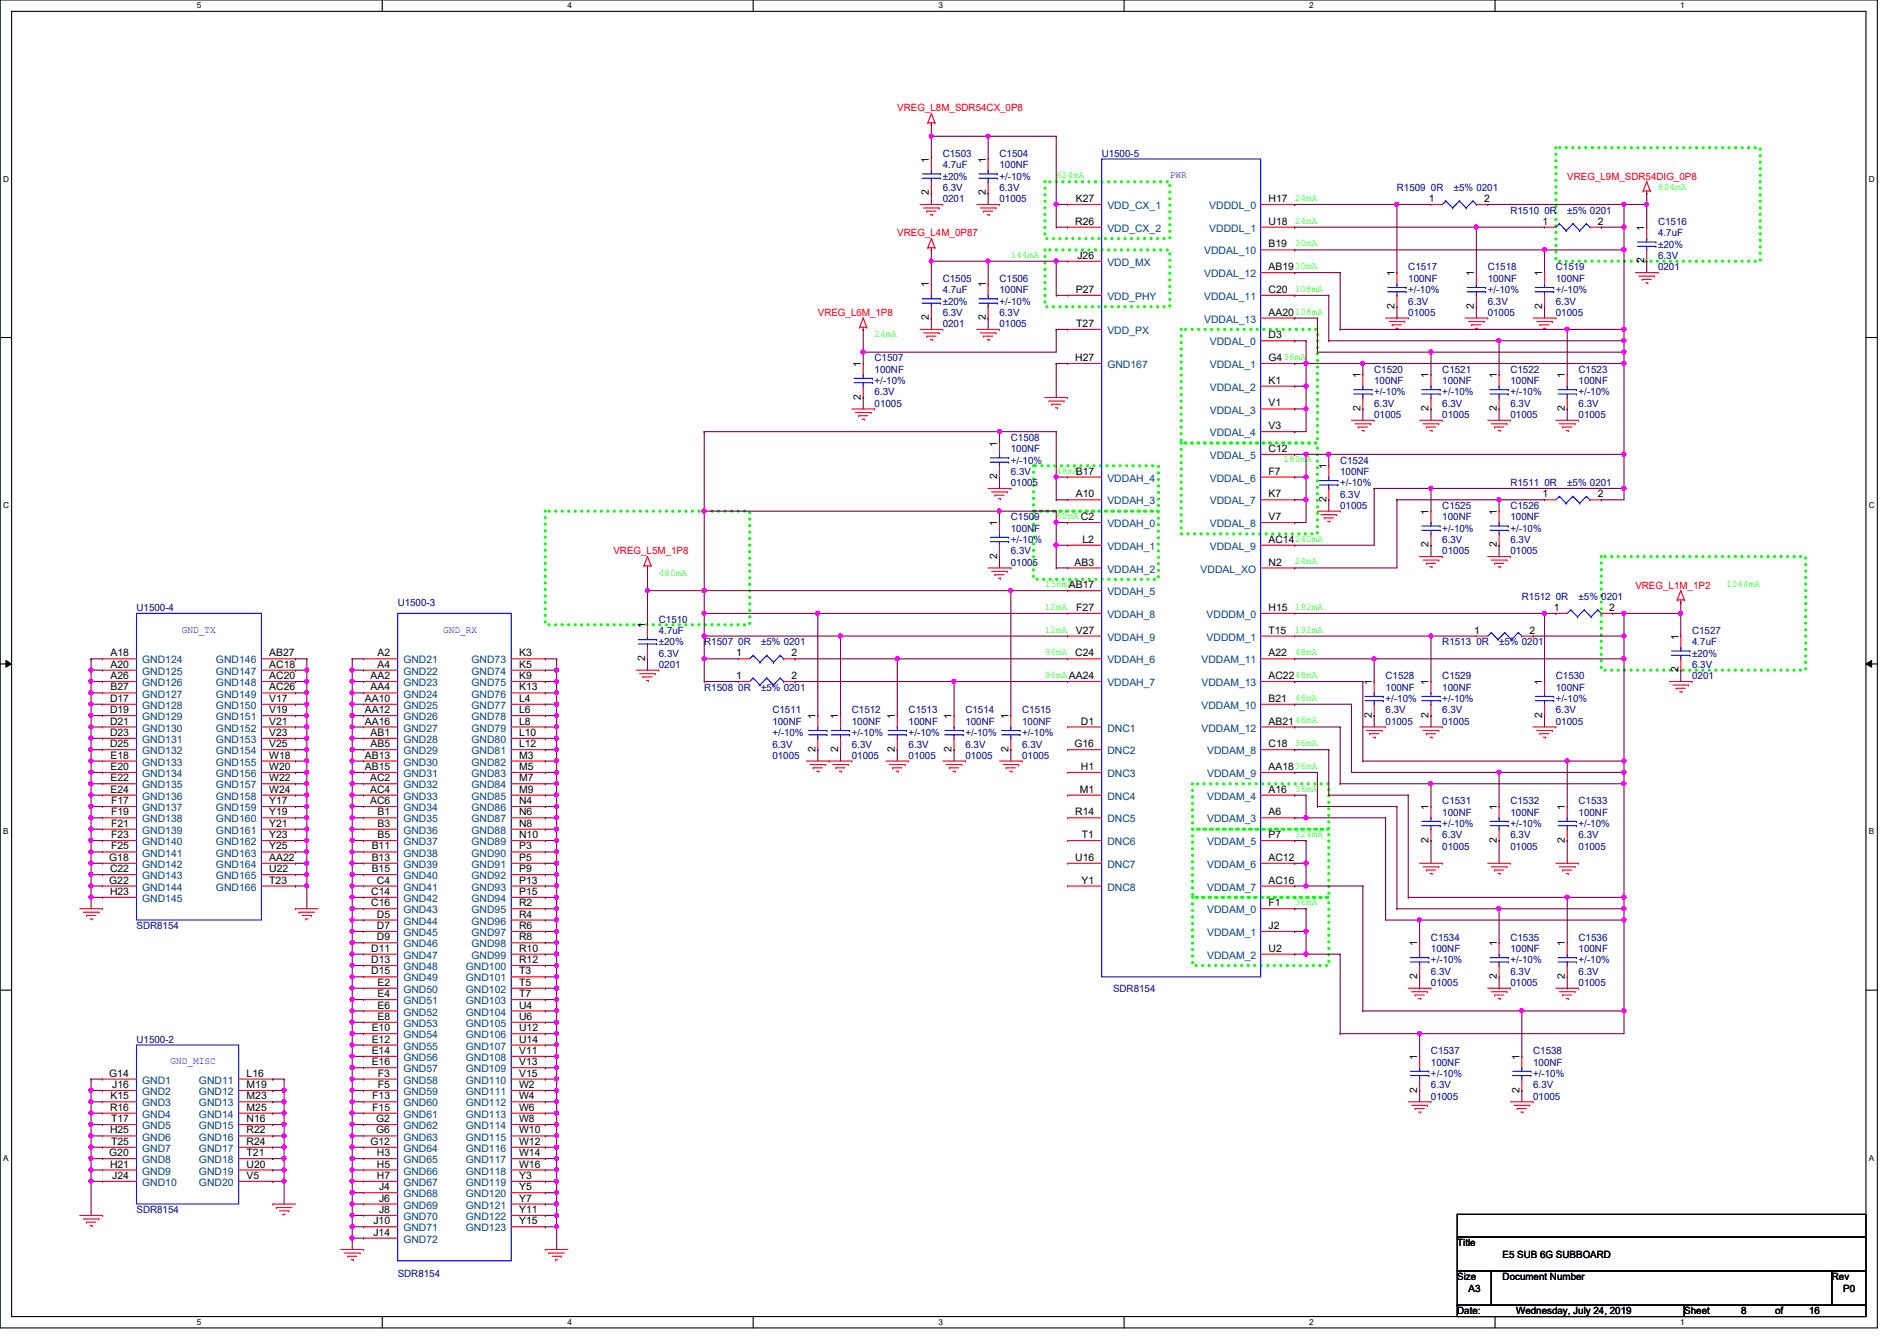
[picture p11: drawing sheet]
<svg xmlns="http://www.w3.org/2000/svg" width="297mm" height="210mm" viewBox="0 0 297 210" stroke-linecap="round" stroke-linejoin="round" font-family="sans-serif">
<defs><g id="words">
<g font-size="1.6" fill="#f00">
<text x="140.5" y="17.4">VREG_L8M_SDR54CX_0P8</text>
<text x="245.4" y="28.1">VREG_L9M_SDR54DIG_0P8</text>
<text x="140.5" y="37">VREG_L4M_0P87</text>
<text x="128.1" y="49.4">VREG_L6M_1P8</text>
<text x="96.1" y="86.8">VREG_L5M_1P8</text>
<text x="256.1" y="92.1">VREG_L1M_1P2</text>
</g>
<g font-size="1.6">
<text x="145.5" y="25.4" transform="rotate(-90 145.5 25.4)">1</text>
<text x="154.3" y="25.4" transform="rotate(-90 154.3 25.4)">1</text>
<text x="145.5" y="30.6" transform="rotate(-90 145.5 30.6)">2</text>
<text x="154.3" y="30.6" transform="rotate(-90 154.3 30.6)">2</text>
<text x="168.4" y="35.2">R26</text>
<text x="168.4" y="31.6">K27</text>
<text x="198.6" y="31.6">H17</text>
<text x="198.6" y="35.2">U18</text>
<text x="223.7" y="31.6">1</text>
<text x="232.4" y="31.6">2</text>
<text x="241.5" y="35.2">1</text>
<text x="250.2" y="35.2">2</text>
<text x="168.7" y="40.5">J26</text>
<text x="198.6" y="38.7">B19</text>
<text x="257.5" y="41.2" transform="rotate(-90 257.5 41.2)">2</text>
<text x="257.5" y="36.1" transform="rotate(-90 257.5 36.1)">1</text>
<text x="145.5" y="45" transform="rotate(-90 145.5 45)">1</text>
<text x="154.3" y="45" transform="rotate(-90 154.3 45)">1</text>
<text x="168.4" y="45.8">P27</text>
<text x="198.6" y="45.8">C20</text>
<text x="198.6" y="42.3">AB1930mA</text>
<text x="218.4" y="43.2" transform="rotate(-90 218.4 43.2)">1</text>
<text x="230.8" y="43.2" transform="rotate(-90 230.8 43.2)">1</text>
<text x="241.5" y="43.2" transform="rotate(-90 241.5 43.2)">1</text>
<text x="145.5" y="50.1" transform="rotate(-90 145.5 50.1)">2</text>
<text x="154.3" y="50.1" transform="rotate(-90 154.3 50.1)">2</text>
<text x="168.5" y="51.2">T27</text>
<text x="198.6" y="53">D3</text>
<text x="198.6" y="49.4">AA20108mA</text>
<text x="218.4" y="48.3" transform="rotate(-90 218.4 48.3)">2</text>
<text x="230.8" y="48.3" transform="rotate(-90 230.8 48.3)">2</text>
<text x="241.5" y="48.3" transform="rotate(-90 241.5 48.3)">2</text>
<text x="134.8" y="57.4" transform="rotate(-90 134.8 57.4)">1</text>
<text x="168.4" y="56.5">H27</text>
<text x="198.6" y="56.5">G436mA</text>
<text x="213" y="59.2" transform="rotate(-90 213 59.2)">1</text>
<text x="223.7" y="59.2" transform="rotate(-90 223.7 59.2)">1</text>
<text x="234.4" y="59.2" transform="rotate(-90 234.4 59.2)">1</text>
<text x="245" y="59.2" transform="rotate(-90 245 59.2)">1</text>
<text x="134.8" y="62.6" transform="rotate(-90 134.8 62.6)">2</text>
<text x="198.6" y="60.1">K1</text>
<text x="198.6" y="63.6">V1</text>
<text x="213" y="64.3" transform="rotate(-90 213 64.3)">2</text>
<text x="223.7" y="64.3" transform="rotate(-90 223.7 64.3)">2</text>
<text x="234.4" y="64.3" transform="rotate(-90 234.4 64.3)">2</text>
<text x="245" y="64.3" transform="rotate(-90 245 64.3)">2</text>
<text x="156.1" y="69.9" transform="rotate(-90 156.1 69.9)">1</text>
<text x="198.6" y="67.2">V3</text>
<text x="198.6" y="70.7">C12</text>
<text x="156.1" y="75" transform="rotate(-90 156.1 75)">2</text>
<text x="168.4" y="77.9">A10</text>
<text x="198.6" y="74.3">F7</text>
<text x="198.6" y="77.9">K7</text>
<text x="207.7" y="73.4" transform="rotate(-90 207.7 73.4)">1</text>
<text x="241.5" y="77.9">1</text>
<text x="250.2" y="77.9">2</text>
<text x="156.1" y="82.3" transform="rotate(-90 156.1 82.3)">1</text>
<text x="198.6" y="81.4">V7</text>
<text x="207.7" y="78.6" transform="rotate(-90 207.7 78.6)">2</text>
<text x="223.7" y="80.6" transform="rotate(-90 223.7 80.6)">1</text>
<text x="234.4" y="80.6" transform="rotate(-90 234.4 80.6)">1</text>
<text x="156.1" y="87.5" transform="rotate(-90 156.1 87.5)">2</text>
<text x="168.3" y="88.5">AB3</text>
<text x="169.5" y="85">L2</text>
<text x="198.6" y="88.5">N2</text>
<text x="198.6" y="85">AC14240mA</text>
<text x="223.7" y="85.7" transform="rotate(-90 223.7 85.7)">2</text>
<text x="234.4" y="85.7" transform="rotate(-90 234.4 85.7)">2</text>
<text x="168.5" y="95.6">F27</text>
<text x="198.6" y="95.6">H15</text>
<text x="243.3" y="95.6">1</text>
<text x="252" y="95.6">2</text>
<text x="101" y="98.3" transform="rotate(-90 101 98.3)">1</text>
<text x="168.4" y="99.2">V27</text>
<text x="198.6" y="99.2">T15</text>
<text x="230.8" y="99.2">1</text>
<text x="239.5" y="99.2">2</text>
<text x="262.8" y="100.1" transform="rotate(-90 262.8 100.1)">1</text>
<text x="17.3" y="102.7">A18</text>
<text x="17.3" y="104.5">A20</text>
<text x="17.3" y="106.3">A26</text>
<text x="42.2" y="102.7">AB27</text>
<text x="42.2" y="104.5">AC18</text>
<text x="42.2" y="106.3">AC20</text>
<text x="58" y="106.3">AA2</text>
<text x="59.1" y="102.7">A2</text>
<text x="59.1" y="104.5">A4</text>
<text x="81.3" y="102.7">K3</text>
<text x="81.3" y="104.5">K5</text>
<text x="81.3" y="106.3">K9</text>
<text x="101" y="103.5" transform="rotate(-90 101 103.5)">2</text>
<text x="115.3" y="106.3">1</text>
<text x="115.3" y="102.7">1</text>
<text x="123.9" y="106.3">2</text>
<text x="123.9" y="102.7">2</text>
<text x="168.4" y="102.7">C24</text>
<text x="198.6" y="102.7">A22</text>
<text x="198.6" y="106.3">AC2248mA</text>
<text x="214.8" y="107.2" transform="rotate(-90 214.8 107.2)">1</text>
<text x="223.7" y="107.2" transform="rotate(-90 223.7 107.2)">1</text>
<text x="241.5" y="107.2" transform="rotate(-90 241.5 107.2)">1</text>
<text x="262.8" y="105.2" transform="rotate(-90 262.8 105.2)">2</text>
<text x="17.2" y="109.9">D17</text>
<text x="17.2" y="111.6">D19</text>
<text x="17.2" y="113.4">D21</text>
<text x="17.3" y="108.1">B27</text>
<text x="42.2" y="108.1">AC26</text>
<text x="42.2" y="109.9">V17</text>
<text x="42.2" y="111.6">V19</text>
<text x="42.2" y="113.4">V21</text>
<text x="57.1" y="109.9">AA10</text>
<text x="57.1" y="111.6">AA12</text>
<text x="57.1" y="113.4">AA16</text>
<text x="58" y="108.1">AA4</text>
<text x="81.3" y="108.1">K13</text>
<text x="81.3" y="109.9">L4</text>
<text x="81.3" y="111.6">L6</text>
<text x="81.3" y="113.4">L8</text>
<text x="127.7" y="112.6" transform="rotate(-90 127.7 112.6)">1</text>
<text x="131.2" y="112.6" transform="rotate(-90 131.2 112.6)">1</text>
<text x="140.1" y="112.6" transform="rotate(-90 140.1 112.6)">1</text>
<text x="149" y="112.6" transform="rotate(-90 149 112.6)">1</text>
<text x="157.9" y="112.6" transform="rotate(-90 157.9 112.6)">1</text>
<text x="169.2" y="113.4">D1</text>
<text x="198.6" y="109.9">B21</text>
<text x="198.6" y="113.4">AB2148mA</text>
<text x="214.8" y="112.4" transform="rotate(-90 214.8 112.4)">2</text>
<text x="223.7" y="112.4" transform="rotate(-90 223.7 112.4)">2</text>
<text x="241.5" y="112.4" transform="rotate(-90 241.5 112.4)">2</text>
<text x="17.2" y="115.2">D23</text>
<text x="17.2" y="117">D25</text>
<text x="17.3" y="118.7">E18</text>
<text x="42.2" y="115.2">V23</text>
<text x="42.2" y="117">V25</text>
<text x="42.2" y="118.7">W18</text>
<text x="57.1" y="118.7">AB13</text>
<text x="58" y="115.2">AB1</text>
<text x="58" y="117">AB5</text>
<text x="81.3" y="115.2">L10</text>
<text x="81.3" y="117">L12</text>
<text x="81.3" y="118.7">M3</text>
<text x="127.7" y="117.7" transform="rotate(-90 127.7 117.7)">2</text>
<text x="131.2" y="117.7" transform="rotate(-90 131.2 117.7)">2</text>
<text x="140.1" y="117.7" transform="rotate(-90 140.1 117.7)">2</text>
<text x="149" y="117.7" transform="rotate(-90 149 117.7)">2</text>
<text x="157.9" y="117.7" transform="rotate(-90 157.9 117.7)">2</text>
<text x="168.2" y="117">G16</text>
<text x="198.6" y="117">C18</text>
<text x="17.3" y="120.5">E20</text>
<text x="17.3" y="122.3">E22</text>
<text x="17.3" y="124.1">E24</text>
<text x="17.4" y="125.9">F17</text>
<text x="42.2" y="120.5">W20</text>
<text x="42.2" y="122.3">W22</text>
<text x="42.2" y="124.1">W24</text>
<text x="42.2" y="125.9">Y17</text>
<text x="57.1" y="120.5">AB15</text>
<text x="58" y="122.3">AC2</text>
<text x="58" y="124.1">AC4</text>
<text x="58" y="125.9">AC6</text>
<text x="81.3" y="120.5">M5</text>
<text x="81.3" y="122.3">M7</text>
<text x="81.3" y="124.1">M9</text>
<text x="81.3" y="125.9">N4</text>
<text x="169.1" y="124.1">M1</text>
<text x="169.2" y="120.5">H1</text>
<text x="198.6" y="124.1">A16</text>
<text x="198.6" y="120.5">AA1836mA</text>
<text x="17.4" y="127.6">F19</text>
<text x="17.4" y="129.4">F21</text>
<text x="17.4" y="131.2">F23</text>
<text x="42.2" y="127.6">Y19</text>
<text x="42.2" y="129.4">Y21</text>
<text x="42.2" y="131.2">Y23</text>
<text x="59.1" y="127.6">B1</text>
<text x="59.1" y="129.4">B3</text>
<text x="59.1" y="131.2">B5</text>
<text x="81.3" y="127.6">N6</text>
<text x="81.3" y="129.4">N8</text>
<text x="81.3" y="131.2">N10</text>
<text x="168.4" y="127.6">R14</text>
<text x="169.4" y="131.2">T1</text>
<text x="198.6" y="127.6">A6</text>
<text x="198.6" y="131.2">P7</text>
<text x="223.7" y="131.9" transform="rotate(-90 223.7 131.9)">2</text>
<text x="223.7" y="126.8" transform="rotate(-90 223.7 126.8)">1</text>
<text x="234.4" y="131.9" transform="rotate(-90 234.4 131.9)">2</text>
<text x="234.4" y="126.8" transform="rotate(-90 234.4 126.8)">1</text>
<text x="245" y="131.9" transform="rotate(-90 245 131.9)">2</text>
<text x="245" y="126.8" transform="rotate(-90 245 126.8)">1</text>
<text x="17.1" y="134.7">G18</text>
<text x="17.2" y="136.5">C22</text>
<text x="17.4" y="133">F25</text>
<text x="42.2" y="133">Y25</text>
<text x="42.2" y="134.7">AA22</text>
<text x="42.2" y="136.5">U22</text>
<text x="58.2" y="133">B11</text>
<text x="58.2" y="134.7">B13</text>
<text x="58.2" y="136.5">B15</text>
<text x="81.3" y="133">P3</text>
<text x="81.3" y="134.7">P5</text>
<text x="81.3" y="136.5">P9</text>
<text x="168.4" y="134.7">U16</text>
<text x="198.6" y="134.7">AC12</text>
<text x="17.1" y="138.3">G22</text>
<text x="17.2" y="140.1">H23</text>
<text x="42.2" y="138.3">T23</text>
<text x="58.1" y="140.1">C14</text>
<text x="58.1" y="141.9">C16</text>
<text x="59" y="138.3">C4</text>
<text x="59" y="143.6">D5</text>
<text x="81.3" y="138.3">P13</text>
<text x="81.3" y="140.1">P15</text>
<text x="81.3" y="141.9">R2</text>
<text x="81.3" y="143.6">R4</text>
<text x="169.3" y="138.3">Y1</text>
<text x="198.6" y="141.9">F1</text>
<text x="198.6" y="138.3">AC16</text>
<text x="58.1" y="149">D11</text>
<text x="59" y="145.4">D7</text>
<text x="59" y="147.2">D9</text>
<text x="81.3" y="145.4">R6</text>
<text x="81.3" y="147.2">R8</text>
<text x="81.3" y="149">R10</text>
<text x="198.6" y="145.4">J2</text>
<text x="198.6" y="149">U2</text>
<text x="221.9" y="148.1" transform="rotate(-90 221.9 148.1)">1</text>
<text x="234.4" y="148.1" transform="rotate(-90 234.4 148.1)">1</text>
<text x="245" y="148.1" transform="rotate(-90 245 148.1)">1</text>
<text x="58.1" y="150.7">D13</text>
<text x="58.1" y="152.5">D15</text>
<text x="59.1" y="154.3">E2</text>
<text x="81.3" y="150.7">R12</text>
<text x="81.3" y="152.5">T3</text>
<text x="81.3" y="154.3">T5</text>
<text x="221.9" y="153.2" transform="rotate(-90 221.9 153.2)">2</text>
<text x="234.4" y="153.2" transform="rotate(-90 234.4 153.2)">2</text>
<text x="245" y="153.2" transform="rotate(-90 245 153.2)">2</text>
<text x="58.2" y="161.4">E10</text>
<text x="59.1" y="156.1">E4</text>
<text x="59.1" y="157.9">E6</text>
<text x="59.1" y="159.6">E8</text>
<text x="81.3" y="156.1">T7</text>
<text x="81.3" y="157.9">U4</text>
<text x="81.3" y="159.6">U6</text>
<text x="81.3" y="161.4">U12</text>
<text x="58.2" y="163.2">E12</text>
<text x="58.2" y="165">E14</text>
<text x="58.2" y="166.8">E16</text>
<text x="81.3" y="163.2">U14</text>
<text x="81.3" y="165">V11</text>
<text x="81.3" y="166.8">V13</text>
<text x="221.9" y="165.9" transform="rotate(-90 221.9 165.9)">1</text>
<text x="237.9" y="165.9" transform="rotate(-90 237.9 165.9)">1</text>
<text x="17.1" y="168.5">G14</text>
<text x="17.2" y="173.9">R16</text>
<text x="17.3" y="172.1">K15</text>
<text x="17.6" y="170.3">J16</text>
<text x="38.6" y="168.5">L16</text>
<text x="38.6" y="170.3">M19</text>
<text x="38.6" y="172.1">M23</text>
<text x="38.6" y="173.9">M25</text>
<text x="58.3" y="172.1">F13</text>
<text x="58.3" y="173.9">F15</text>
<text x="59.2" y="168.5">F3</text>
<text x="59.2" y="170.3">F5</text>
<text x="81.3" y="168.5">V15</text>
<text x="81.3" y="170.3">W2</text>
<text x="81.3" y="172.1">W4</text>
<text x="81.3" y="173.9">W6</text>
<text x="221.9" y="171" transform="rotate(-90 221.9 171)">2</text>
<text x="237.9" y="171" transform="rotate(-90 237.9 171)">2</text>
<text x="17.2" y="177.4">H25</text>
<text x="17.4" y="175.6">T17</text>
<text x="17.4" y="179.2">T25</text>
<text x="38.6" y="175.6">N16</text>
<text x="38.6" y="177.4">R22</text>
<text x="38.6" y="179.2">R24</text>
<text x="58" y="179.2">G12</text>
<text x="58.9" y="175.6">G2</text>
<text x="58.9" y="177.4">G6</text>
<text x="81.3" y="175.6">W8</text>
<text x="81.3" y="177.4">W10</text>
<text x="81.3" y="179.2">W12</text>
<text x="17.1" y="181">G20</text>
<text x="17.2" y="182.8">H21</text>
<text x="17.6" y="184.5">J24</text>
<text x="38.6" y="181">T21</text>
<text x="38.6" y="182.8">U20</text>
<text x="38.6" y="184.5">V5</text>
<text x="59" y="181">H3</text>
<text x="59" y="182.8">H5</text>
<text x="59" y="184.5">H7</text>
<text x="81.3" y="181">W14</text>
<text x="81.3" y="182.8">W16</text>
<text x="81.3" y="184.5">Y3</text>
<text x="58.5" y="191.6">J10</text>
<text x="59.3" y="186.3">J4</text>
<text x="59.3" y="188.1">J6</text>
<text x="59.3" y="189.9">J8</text>
<text x="81.3" y="186.3">Y5</text>
<text x="81.3" y="188.1">Y7</text>
<text x="81.3" y="189.9">Y11</text>
<text x="81.3" y="191.6">Y15</text>
<text x="58.5" y="193.4">J14</text>
<text x="228.2" y="195.1">Title</text>
<text x="235.3" y="196.8">E5 SUB 6G SUBBOARD</text>
<text x="228.2" y="200.4">Size</text>
<text x="230" y="202.2">A3</text>
<text x="235.3" y="200.4">Document Number</text>
<text x="286.8" y="200.4">Rev</text>
<text x="288.6" y="202.2">P0</text>
<text x="228.2" y="205.7">Date:</text>
<text x="237.4" y="205.7">Wednesday, July 24, 2019</text>
<text x="263.7" y="205.7">Sheet</text>
<text x="272.6" y="205.7">8</text>
<text x="278" y="205.7">of</text>
<text x="283.3" y="205.7">16</text>
</g>
<g font-size="1.6" fill="#00007f">
<text x="147.6" y="24.6">C1503</text>
<text x="147.6" y="26.3">4.7uF</text>
<text x="147.6" y="29.9">6.3V</text>
<text x="147.6" y="28.1">±20%</text>
<text x="156.5" y="24.6">C1504</text>
<text x="156.5" y="26.3">100NF</text>
<text x="156.5" y="29.9">6.3V</text>
<text x="156.5" y="28.1">+/-10%</text>
<text x="172.5" y="24.6">U1500-5</text>
<text x="218.7" y="29.9">R1509 0R</text>
<text x="227.6" y="29.9">±5% 0201</text>
<text x="147.6" y="31.7">0201</text>
<text x="156.5" y="31.7">01005</text>
<text x="236.5" y="33.4">R1510 0R</text>
<text x="245.4" y="33.4">±5% 0201</text>
<text x="259.6" y="35.2">C1516</text>
<text x="259.6" y="37">4.7uF</text>
<text x="259.6" y="40.6">6.3V</text>
<text x="259.6" y="38.8">±20%</text>
<text x="147.6" y="44.1">C1505</text>
<text x="147.6" y="45.9">4.7uF</text>
<text x="147.6" y="47.7">±20%</text>
<text x="156.5" y="44.1">C1506</text>
<text x="156.5" y="45.9">100NF</text>
<text x="156.5" y="47.7">+/-10%</text>
<text x="220.5" y="42.3">C1517</text>
<text x="220.5" y="44.1">100NF</text>
<text x="220.5" y="47.7">6.3V</text>
<text x="220.5" y="45.9">+/-10%</text>
<text x="233" y="42.3">C1518</text>
<text x="233" y="44.1">100NF</text>
<text x="233" y="47.7">6.3V</text>
<text x="233" y="45.9">+/-10%</text>
<text x="243.6" y="42.3">C1519</text>
<text x="243.6" y="44.1">100NF</text>
<text x="243.6" y="47.7">6.3V</text>
<text x="243.6" y="45.9">+/-10%</text>
<text x="259.6" y="42.3">0201</text>
<text x="147.6" y="51.2">0201</text>
<text x="147.6" y="49.4">6.3V</text>
<text x="156.5" y="51.2">01005</text>
<text x="156.5" y="49.4">6.3V</text>
<text x="220.5" y="49.4">01005</text>
<text x="233" y="49.4">01005</text>
<text x="243.6" y="49.4">01005</text>
<text x="136.9" y="56.6">C1507</text>
<text x="136.9" y="58.3">100NF</text>
<text x="215.2" y="58.3">C1520</text>
<text x="225.8" y="58.3">C1521</text>
<text x="236.5" y="58.3">C1522</text>
<text x="247.2" y="58.3">C1523</text>
<text x="136.9" y="63.7">01005</text>
<text x="136.9" y="61.9">6.3V</text>
<text x="136.9" y="60.1">+/-10%</text>
<text x="215.2" y="60.1">100NF</text>
<text x="215.2" y="65.4">01005</text>
<text x="215.2" y="63.7">6.3V</text>
<text x="215.2" y="61.9">+/-10%</text>
<text x="225.8" y="60.1">100NF</text>
<text x="225.8" y="65.4">01005</text>
<text x="225.8" y="63.7">6.3V</text>
<text x="225.8" y="61.9">+/-10%</text>
<text x="236.5" y="60.1">100NF</text>
<text x="236.5" y="65.4">01005</text>
<text x="236.5" y="63.7">6.3V</text>
<text x="236.5" y="61.9">+/-10%</text>
<text x="247.2" y="60.1">100NF</text>
<text x="247.2" y="65.4">01005</text>
<text x="247.2" y="63.7">6.3V</text>
<text x="247.2" y="61.9">+/-10%</text>
<text x="158.3" y="69">C1508</text>
<text x="158.3" y="70.8">100NF</text>
<text x="158.3" y="76.1">01005</text>
<text x="158.3" y="74.3">6.3V</text>
<text x="158.3" y="72.6">+/-10%</text>
<text x="209.8" y="72.6">C1524</text>
<text x="209.8" y="74.3">100NF</text>
<text x="209.8" y="77.9">6.3V</text>
<text x="209.8" y="76.1">+/-10%</text>
<text x="236.5" y="76.1">R1511 0R</text>
<text x="245.4" y="76.1">±5% 0201</text>
<text x="158.3" y="81.4">C1509</text>
<text x="158.3" y="83.2">100NF</text>
<text x="209.8" y="79.7">01005</text>
<text x="225.8" y="79.7">C1525</text>
<text x="225.8" y="81.4">100NF</text>
<text x="225.8" y="83.2">+/-10%</text>
<text x="236.5" y="79.7">C1526</text>
<text x="236.5" y="81.4">100NF</text>
<text x="236.5" y="83.2">+/-10%</text>
<text x="158.3" y="88.6">01005</text>
<text x="158.3" y="86.8">6.3V</text>
<text x="158.3" y="85">+/-10%</text>
<text x="225.8" y="86.8">01005</text>
<text x="225.8" y="85">6.3V</text>
<text x="236.5" y="86.8">01005</text>
<text x="236.5" y="85">6.3V</text>
<text x="21.4" y="95.7">U1500-4</text>
<text x="62.3" y="94.8">U1500-3</text>
<text x="238.3" y="93.9">R1512 0R</text>
<text x="247.2" y="93.9">±5% 0201</text>
<text x="103.2" y="97.5">C1510</text>
<text x="103.2" y="99.2">4.7uF</text>
<text x="103.2" y="101">±20%</text>
<text x="110.3" y="101">R1507 0R</text>
<text x="119.2" y="101">±5% 0201</text>
<text x="225.8" y="101">R1513 0R</text>
<text x="234.7" y="101">±5% 0201</text>
<text x="265" y="99.2">C1527</text>
<text x="265" y="101">4.7uF</text>
<text x="103.2" y="104.6">0201</text>
<text x="103.2" y="102.8">6.3V</text>
<text x="217" y="106.3">C1528</text>
<text x="225.8" y="106.3">C1529</text>
<text x="243.6" y="106.3">C1530</text>
<text x="265" y="106.3">0201</text>
<text x="265" y="104.6">6.3V</text>
<text x="265" y="102.8">±20%</text>
<text x="110.3" y="108.1">R1508 0R</text>
<text x="119.2" y="108.1">±5% 0201</text>
<text x="120.9" y="111.7">C1511</text>
<text x="120.9" y="113.5">100NF</text>
<text x="133.4" y="111.7">C1512</text>
<text x="133.4" y="113.5">100NF</text>
<text x="142.3" y="111.7">C1513</text>
<text x="142.3" y="113.5">100NF</text>
<text x="151.2" y="111.7">C1514</text>
<text x="151.2" y="113.5">100NF</text>
<text x="160.1" y="111.7">C1515</text>
<text x="160.1" y="113.5">100NF</text>
<text x="217" y="108.1">100NF</text>
<text x="217" y="113.5">01005</text>
<text x="217" y="111.7">6.3V</text>
<text x="217" y="109.9">+/-10%</text>
<text x="225.8" y="108.1">100NF</text>
<text x="225.8" y="113.5">01005</text>
<text x="225.8" y="111.7">6.3V</text>
<text x="225.8" y="109.9">+/-10%</text>
<text x="243.6" y="108.1">100NF</text>
<text x="243.6" y="113.5">01005</text>
<text x="243.6" y="111.7">6.3V</text>
<text x="243.6" y="109.9">+/-10%</text>
<text x="120.9" y="118.8">01005</text>
<text x="120.9" y="117">6.3V</text>
<text x="120.9" y="115.2">+/-10%</text>
<text x="133.4" y="118.8">01005</text>
<text x="133.4" y="117">6.3V</text>
<text x="133.4" y="115.2">+/-10%</text>
<text x="142.3" y="118.8">01005</text>
<text x="142.3" y="117">6.3V</text>
<text x="142.3" y="115.2">+/-10%</text>
<text x="151.2" y="118.8">01005</text>
<text x="151.2" y="117">6.3V</text>
<text x="151.2" y="115.2">+/-10%</text>
<text x="160.1" y="118.8">01005</text>
<text x="160.1" y="117">6.3V</text>
<text x="160.1" y="115.2">+/-10%</text>
<text x="225.8" y="125.9">C1531</text>
<text x="236.5" y="125.9">C1532</text>
<text x="247.2" y="125.9">C1533</text>
<text x="225.8" y="127.7">100NF</text>
<text x="225.8" y="131.2">6.3V</text>
<text x="225.8" y="129.5">+/-10%</text>
<text x="236.5" y="127.7">100NF</text>
<text x="236.5" y="131.2">6.3V</text>
<text x="236.5" y="129.5">+/-10%</text>
<text x="247.2" y="127.7">100NF</text>
<text x="247.2" y="131.2">6.3V</text>
<text x="247.2" y="129.5">+/-10%</text>
<text x="225.8" y="133">01005</text>
<text x="236.5" y="133">01005</text>
<text x="247.2" y="133">01005</text>
<text x="21.4" y="145.5">SDR8154</text>
<text x="224.1" y="147.2">C1534</text>
<text x="224.1" y="149">100NF</text>
<text x="236.5" y="147.2">C1535</text>
<text x="236.5" y="149">100NF</text>
<text x="247.2" y="147.2">C1536</text>
<text x="247.2" y="149">100NF</text>
<text x="174.3" y="155.2">SDR8154</text>
<text x="224.1" y="154.3">01005</text>
<text x="224.1" y="152.6">6.3V</text>
<text x="224.1" y="150.8">+/-10%</text>
<text x="236.5" y="154.3">01005</text>
<text x="236.5" y="152.6">6.3V</text>
<text x="236.5" y="150.8">+/-10%</text>
<text x="247.2" y="154.3">01005</text>
<text x="247.2" y="152.6">6.3V</text>
<text x="247.2" y="150.8">+/-10%</text>
<text x="21.4" y="163.2">U1500-2</text>
<text x="224.1" y="165">C1537</text>
<text x="224.1" y="166.8">100NF</text>
<text x="240.1" y="165">C1538</text>
<text x="240.1" y="166.8">100NF</text>
<text x="224.1" y="172.1">01005</text>
<text x="224.1" y="170.3">6.3V</text>
<text x="224.1" y="168.6">+/-10%</text>
<text x="240.1" y="172.1">01005</text>
<text x="240.1" y="170.3">6.3V</text>
<text x="240.1" y="168.6">+/-10%</text>
<text x="21.4" y="189.9">SDR8154</text>
<text x="62.3" y="199.9">SDR8154</text>
</g>
<g font-size="1.6" fill="#0f0">
<text x="165.4" y="27.9">624mA</text>
<text x="259.6" y="29.7">804mA</text>
<text x="202.7" y="31.5">24mA</text>
<text x="202.7" y="35">24mA</text>
<text x="158.3" y="40.3">144mA</text>
<text x="202.7" y="38.6">30mA</text>
<text x="202.7" y="45.7">108mA</text>
<text x="136.9" y="52.8">24mA</text>
<text x="165.4" y="74.1">48mAB17</text>
<text x="201" y="72.3">180mA</text>
<text x="165.4" y="81.2">60mA C2</text>
<text x="202.7" y="88.3">24mA</text>
<text x="103.2" y="90.1">480mA</text>
<text x="163.6" y="91.9">156mAAB17</text>
<text x="163.6" y="95.5">12mA</text>
<text x="202.7" y="95.5">192mA</text>
<text x="270.3" y="91.9">1044mA</text>
<text x="163.6" y="99">12mA</text>
<text x="202.7" y="99">192mA</text>
<text x="163.6" y="102.6">96mA</text>
<text x="163.6" y="106.1">96mAAA24</text>
<text x="202.7" y="102.6">48mA</text>
<text x="202.7" y="109.7">48mA</text>
<text x="202.7" y="116.8">36mA</text>
<text x="202.7" y="123.9">36mA</text>
<text x="202.7" y="131">324mA</text>
<text x="202.7" y="141.7">36mA</text>
</g>
<g font-size="1.6" fill="#00f">
<text x="183.2" y="27.9">PWR</text>
<text x="28.5" y="99">GND_TX</text>
<text x="69.4" y="99">GND_RX</text>
<text x="26.7" y="166.6">GND_MISC</text>
</g>
<g font-size="1.6" fill="#00407f">
<text x="173.4" y="32.7">VDD_CX_1</text>
<text x="189.4" y="32.7">VDDDL_0</text>
<text x="173.4" y="36.3">VDD_CX_2</text>
<text x="173.4" y="41.6">VDD_MX</text>
<text x="188.5" y="39.8">VDDAL_10</text>
<text x="189.4" y="36.3">VDDDL_1</text>
<text x="173.4" y="46.9">VDD_PHY</text>
<text x="188.5" y="46.9">VDDAL_11</text>
<text x="188.5" y="43.4">VDDAL_12</text>
<text x="173.4" y="52.3">VDD_PX</text>
<text x="188.5" y="50.5">VDDAL_13</text>
<text x="173.4" y="57.6">GND167</text>
<text x="189.4" y="54.1">VDDAL_0</text>
<text x="189.4" y="57.6">VDDAL_1</text>
<text x="189.4" y="61.2">VDDAL_2</text>
<text x="189.4" y="64.7">VDDAL_3</text>
<text x="189.4" y="68.3">VDDAL_4</text>
<text x="189.4" y="71.8">VDDAL_5</text>
<text x="173.4" y="75.4">VDDAH_4</text>
<text x="189.4" y="75.4">VDDAL_6</text>
<text x="173.4" y="79">VDDAH_3</text>
<text x="173.4" y="82.5">VDDAH_0</text>
<text x="189.4" y="79">VDDAL_7</text>
<text x="189.4" y="82.5">VDDAL_8</text>
<text x="173.4" y="86.1">VDDAH_1</text>
<text x="173.4" y="89.6">VDDAH_2</text>
<text x="188" y="89.6">VDDAL_XO</text>
<text x="189.4" y="86.1">VDDAL_9</text>
<text x="173.4" y="93.2">VDDAH_5</text>
<text x="173.4" y="96.7">VDDAH_8</text>
<text x="173.4" y="100.3">VDDAH_9</text>
<text x="188.9" y="96.7">VDDDM_0</text>
<text x="188.9" y="100.3">VDDDM_1</text>
<text x="22.3" y="103.8">GND124</text>
<text x="22.3" y="105.6">GND125</text>
<text x="22.3" y="107.4">GND126</text>
<text x="33.8" y="103.8">GND146</text>
<text x="33.8" y="105.6">GND147</text>
<text x="33.8" y="107.4">GND148</text>
<text x="63.2" y="103.8">GND21</text>
<text x="63.2" y="105.6">GND22</text>
<text x="63.2" y="107.4">GND23</text>
<text x="73.8" y="103.8">GND73</text>
<text x="73.8" y="105.6">GND74</text>
<text x="73.8" y="107.4">GND75</text>
<text x="173.4" y="103.8">VDDAH_6</text>
<text x="173.4" y="107.4">VDDAH_7</text>
<text x="188.1" y="103.8">VDDAM_11</text>
<text x="188.1" y="107.4">VDDAM_13</text>
<text x="22.3" y="109.2">GND127</text>
<text x="22.3" y="111">GND128</text>
<text x="22.3" y="112.7">GND129</text>
<text x="33.8" y="109.2">GND149</text>
<text x="33.8" y="111">GND150</text>
<text x="33.8" y="112.7">GND151</text>
<text x="63.2" y="109.2">GND24</text>
<text x="63.2" y="111">GND25</text>
<text x="63.2" y="112.7">GND26</text>
<text x="73.8" y="109.2">GND76</text>
<text x="73.8" y="111">GND77</text>
<text x="73.8" y="112.7">GND78</text>
<text x="188.1" y="111">VDDAM_10</text>
<text x="22.3" y="114.5">GND130</text>
<text x="22.3" y="116.3">GND131</text>
<text x="22.3" y="118.1">GND132</text>
<text x="22.3" y="119.8">GND133</text>
<text x="33.8" y="114.5">GND152</text>
<text x="33.8" y="116.3">GND153</text>
<text x="33.8" y="118.1">GND154</text>
<text x="33.8" y="119.8">GND155</text>
<text x="63.2" y="114.5">GND27</text>
<text x="63.2" y="116.3">GND28</text>
<text x="63.2" y="118.1">GND29</text>
<text x="63.2" y="119.8">GND30</text>
<text x="73.8" y="114.5">GND79</text>
<text x="73.8" y="116.3">GND80</text>
<text x="73.8" y="118.1">GND81</text>
<text x="73.8" y="119.8">GND82</text>
<text x="173.4" y="114.5">DNC1</text>
<text x="173.4" y="118.1">DNC2</text>
<text x="188.1" y="114.5">VDDAM_12</text>
<text x="189" y="118.1">VDDAM_8</text>
<text x="22.3" y="121.6">GND134</text>
<text x="22.3" y="123.4">GND135</text>
<text x="22.3" y="125.2">GND136</text>
<text x="33.8" y="121.6">GND156</text>
<text x="33.8" y="123.4">GND157</text>
<text x="33.8" y="125.2">GND158</text>
<text x="63.2" y="121.6">GND31</text>
<text x="63.2" y="123.4">GND32</text>
<text x="63.2" y="125.2">GND33</text>
<text x="73.8" y="121.6">GND83</text>
<text x="73.8" y="123.4">GND84</text>
<text x="73.8" y="125.2">GND85</text>
<text x="173.4" y="121.6">DNC3</text>
<text x="173.4" y="125.2">DNC4</text>
<text x="189" y="125.2">VDDAM_4</text>
<text x="189" y="121.6">VDDAM_9</text>
<text x="22.3" y="127">GND137</text>
<text x="22.3" y="128.7">GND138</text>
<text x="22.3" y="130.5">GND139</text>
<text x="33.8" y="127">GND159</text>
<text x="33.8" y="128.7">GND160</text>
<text x="33.8" y="130.5">GND161</text>
<text x="63.2" y="127">GND34</text>
<text x="63.2" y="128.7">GND35</text>
<text x="63.2" y="130.5">GND36</text>
<text x="73.8" y="127">GND86</text>
<text x="73.8" y="128.7">GND87</text>
<text x="73.8" y="130.5">GND88</text>
<text x="173.4" y="128.7">DNC5</text>
<text x="189" y="128.7">VDDAM_3</text>
<text x="22.3" y="132.3">GND140</text>
<text x="22.3" y="134.1">GND141</text>
<text x="22.3" y="135.8">GND142</text>
<text x="22.3" y="137.6">GND143</text>
<text x="33.8" y="132.3">GND162</text>
<text x="33.8" y="134.1">GND163</text>
<text x="33.8" y="135.8">GND164</text>
<text x="33.8" y="137.6">GND165</text>
<text x="63.2" y="132.3">GND37</text>
<text x="63.2" y="134.1">GND38</text>
<text x="63.2" y="135.8">GND39</text>
<text x="63.2" y="137.6">GND40</text>
<text x="73.8" y="132.3">GND89</text>
<text x="73.8" y="134.1">GND90</text>
<text x="73.8" y="135.8">GND91</text>
<text x="73.8" y="137.6">GND92</text>
<text x="173.4" y="132.3">DNC6</text>
<text x="173.4" y="135.8">DNC7</text>
<text x="189" y="132.3">VDDAM_5</text>
<text x="189" y="135.8">VDDAM_6</text>
<text x="22.3" y="139.4">GND144</text>
<text x="22.3" y="141.2">GND145</text>
<text x="33.8" y="139.4">GND166</text>
<text x="63.2" y="139.4">GND41</text>
<text x="63.2" y="141.2">GND42</text>
<text x="63.2" y="143">GND43</text>
<text x="73.8" y="139.4">GND93</text>
<text x="73.8" y="141.2">GND94</text>
<text x="73.8" y="143">GND95</text>
<text x="173.4" y="139.4">DNC8</text>
<text x="189" y="143">VDDAM_0</text>
<text x="189" y="139.4">VDDAM_7</text>
<text x="63.2" y="144.7">GND44</text>
<text x="63.2" y="146.5">GND45</text>
<text x="63.2" y="148.3">GND46</text>
<text x="73.8" y="144.7">GND96</text>
<text x="73.8" y="146.5">GND97</text>
<text x="73.8" y="148.3">GND98</text>
<text x="189" y="146.5">VDDAM_1</text>
<text x="63.2" y="150.1">GND47</text>
<text x="63.2" y="151.8">GND48</text>
<text x="63.2" y="153.6">GND49</text>
<text x="63.2" y="155.4">GND50</text>
<text x="72.9" y="151.8">GND100</text>
<text x="72.9" y="153.6">GND101</text>
<text x="72.9" y="155.4">GND102</text>
<text x="73.8" y="150.1">GND99</text>
<text x="189" y="150.1">VDDAM_2</text>
<text x="63.2" y="157.2">GND51</text>
<text x="63.2" y="159">GND52</text>
<text x="63.2" y="160.7">GND53</text>
<text x="72.9" y="157.2">GND103</text>
<text x="72.9" y="159">GND104</text>
<text x="72.9" y="160.7">GND105</text>
<text x="63.2" y="162.5">GND54</text>
<text x="63.2" y="164.3">GND55</text>
<text x="63.2" y="166.1">GND56</text>
<text x="63.2" y="167.9">GND57</text>
<text x="72.9" y="162.5">GND106</text>
<text x="72.9" y="164.3">GND107</text>
<text x="72.9" y="166.1">GND108</text>
<text x="72.9" y="167.9">GND109</text>
<text x="22.3" y="169.6">GND1</text>
<text x="22.3" y="171.4">GND2</text>
<text x="22.3" y="173.2">GND3</text>
<text x="31.2" y="169.6">GND11</text>
<text x="31.2" y="171.4">GND12</text>
<text x="31.2" y="173.2">GND13</text>
<text x="63.2" y="169.6">GND58</text>
<text x="63.2" y="171.4">GND59</text>
<text x="63.2" y="173.2">GND60</text>
<text x="72.9" y="169.6">GND110</text>
<text x="72.9" y="171.4">GND111</text>
<text x="72.9" y="173.2">GND112</text>
<text x="22.3" y="175">GND4</text>
<text x="22.3" y="176.7">GND5</text>
<text x="22.3" y="178.5">GND6</text>
<text x="31.2" y="175">GND14</text>
<text x="31.2" y="176.7">GND15</text>
<text x="31.2" y="178.5">GND16</text>
<text x="63.2" y="175">GND61</text>
<text x="63.2" y="176.7">GND62</text>
<text x="63.2" y="178.5">GND63</text>
<text x="72.9" y="175">GND113</text>
<text x="72.9" y="176.7">GND114</text>
<text x="72.9" y="178.5">GND115</text>
<text x="22.3" y="180.3">GND7</text>
<text x="22.3" y="182.1">GND8</text>
<text x="22.3" y="183.9">GND9</text>
<text x="22.3" y="185.6">GND10</text>
<text x="31.2" y="180.3">GND17</text>
<text x="31.2" y="182.1">GND18</text>
<text x="31.2" y="183.9">GND19</text>
<text x="31.2" y="185.6">GND20</text>
<text x="63.2" y="180.3">GND64</text>
<text x="63.2" y="182.1">GND65</text>
<text x="63.2" y="183.9">GND66</text>
<text x="63.2" y="185.6">GND67</text>
<text x="72.9" y="180.3">GND116</text>
<text x="72.9" y="182.1">GND117</text>
<text x="72.9" y="183.9">GND118</text>
<text x="72.9" y="185.6">GND119</text>
<text x="63.2" y="187.4">GND68</text>
<text x="63.2" y="189.2">GND69</text>
<text x="63.2" y="191">GND70</text>
<text x="72.9" y="187.4">GND120</text>
<text x="72.9" y="189.2">GND121</text>
<text x="72.9" y="191">GND122</text>
<text x="63.2" y="192.7">GND71</text>
<text x="63.2" y="194.5">GND72</text>
<text x="72.9" y="192.7">GND123</text>
</g>
<g font-size="1.3">
<text x="30.8" y="1.3">5</text>
<text x="88.9" y="1.3">4</text>
<text x="146.9" y="1.3">3</text>
<text x="205" y="1.3">2</text>
<text x="263.1" y="1.3">1</text>
<text x=".5" y="28.4">D</text>
<text x="292.6" y="28.4">D</text>
<text x=".5" y="79.5">C</text>
<text x="292.6" y="79.5">C</text>
<text x=".5" y="130.6">B</text>
<text x="292.6" y="130.6">B</text>
<text x=".5" y="181.7">A</text>
<text x="292.6" y="181.7">A</text>
<text x="30.8" y="207.4">5</text>
<text x="88.9" y="207.4">4</text>
<text x="146.9" y="207.4">3</text>
<text x="205" y="207.4">2</text>
<text x="263.1" y="207.4">1</text>
</g>
</g></defs>
<path d="M0 0h294v207.9h-294zM1.8 1.8h290.4v204.3h-290.4z" fill="none" stroke="#000" stroke-width=".17"/>
<g fill="#fff">
<path d="M30.8 .2h.7v1.4h-.7z"/>
<path d="M30.8 206.2h.7v1.4h-.7z"/>
</g>
<path d="M59.9 0v1.8M59.9 206.1v1.8" fill="none" stroke="#000" stroke-width=".17"/>
<g fill="#fff">
<path d="M88.9 .2h.6v1.4h-.6z"/>
<path d="M88.9 206.2h.6v1.4h-.6z"/>
</g>
<path d="M117.9 0v1.8M117.9 206.1v1.8" fill="none" stroke="#000" stroke-width=".17"/>
<g fill="#fff">
<path d="M146.9 .2h.7v1.4h-.7z"/>
<path d="M146.9 206.2h.7v1.4h-.7z"/>
</g>
<path d="M176 0v1.8M176 206.1v1.8" fill="none" stroke="#000" stroke-width=".17"/>
<g fill="#fff">
<path d="M205 .2h.7v1.4h-.7z"/>
<path d="M205 206.2h.7v1.4h-.7z"/>
</g>
<path d="M234.1 0v1.8M234.1 206.1v1.8" fill="none" stroke="#000" stroke-width=".17"/>
<g fill="#fff">
<path d="M263.1 .2h.7v1.4h-.7z"/>
<path d="M263.1 206.2h.7v1.4h-.7z"/>
<path d="M.5 27.3h.9v1.4h-.9z"/>
<path d="M292.6 27.3h.9v1.4h-.9z"/>
<path d="M.5 78.4h.9v1.4h-.9z"/>
<path d="M292.6 78.4h.9v1.4h-.9z"/>
</g>
<path d="M0 52.8h1.8M292.2 52.8h1.8" fill="none" stroke="#000" stroke-width=".17"/>
<g fill="#fff">
<path d="M.5 129.5h.8v1.4h-.8z"/>
<path d="M292.6 129.5h.9v1.4h-.9z"/>
</g>
<path d="M0 103.9h1.8M292.2 103.9h1.8" fill="none" stroke="#000" stroke-width=".17"/>
<path d="M.9 103.4l.9 .5-.9 .5zM292.2 103.9l.9-.5v1z" fill="#000"/>
<path d="M.9 103.4l.9 .5-.9 .5zM292.2 103.9l.9-.5v1z" fill="none" stroke="#000" stroke-width=".16"/>
<g fill="#fff">
<path d="M.5 180.5h.8v1.4h-.8z"/>
<path d="M292.6 180.5h.9v1.4h-.9z"/>
</g>
<path d="M0 155h1.8M292.2 155h1.8M228.2 190.1h64v3.5h-64zM228.2 193.6h64v5.4h-64zM228.2 199h5.3v5.3h-5.3zM233.5 199h53.3v5.3h-53.3zM286.8 199h5.4v5.3h-5.4zM228.2 204.3h35.5v1.8h-35.5zM263.7 204.3h28.5v1.8h-28.5z" fill="none" stroke="#000" stroke-width=".17"/>
<path d="M163.6 39.1h19.6v8.9h-19.6zM163.6 28.4h19.6v8.9h-19.6zM243.6 23.1h32v17.8h-32zM185 51.6h21.3v17.7h-21.3zM161.8 72.9h19.6v7.1h-19.6zM185 69.3h21.3v14.3h-21.3zM85.4 80h32v17.8h-32zM161.8 80h19.6v10.7h-19.6zM250.7 87.1h32v17.8h-32zM186.7 122.7h21.4v7.1h-21.4zM186.7 129.8h21.4v10.7h-21.4zM186.7 140.5h21.4v10.6h-21.4z" fill="none" stroke="#0f0" stroke-width=".51" stroke-dasharray="0 1"/>
<g fill="none" stroke="#f00" stroke-width=".17">
<path d="M145.3 19.2h.1M145.3 19.2h1.1M145.8 19.6h.1M145.8 17.8h.1M145.8 19.2v.4M145.8 17.8l-.5 1.4M145.8 17.8l.6 1.4M146.4 19.2h.1M144.1 32h3.5M144.6 32.6h2.5M145.1 33.1h.1M145.1 33.1h1.5"/>
<path d="M145.3 38.8h.1M145.3 38.8h1.1M145.7 33.6h.3M145.8 39.1h.1M145.8 37.3h.1M145.8 24.9h.1M145.8 30.2h.1M145.8 24.9v1.8M145.8 28.4v1.8M145.8 38.8v.3M145.8 37.3l-.5 1.5M145.8 37.3l.6 1.5"/>
<path d="M146 33.6h.1M146.4 38.8h.1M147.1 32.6h.1M147.6 32h.1M152.9 32h3.6M153.5 32.6h2.5M154 33.1h.1M154 33.1h1.4M154.6 33.6h.3M154.7 24.9h.1M154.7 30.2h.1M154.7 24.9v1.8"/>
<path d="M154.7 28.4v1.8M154.9 33.6h.1M156 32.6h.1M156.5 32h.1M167.2 32h.1M167.2 35.6h.1M167.2 32h5.3M167.2 35.6h5.3M197.4 32h5.3M197.4 35.6h5.3M197.4 39.1h5.3M202.7 32h.1"/>
<path d="M202.7 35.6h.1M202.7 39.1h.1M224.1 32h.1M224.1 32h1.7M231.2 32h1.8M233 32h.1M241.8 35.6h.1M241.8 35.6h1.8M249 35.6h1.7M250.7 35.6h.1M257.3 29.9h.1M257.3 29.9h1.1"/>
<path d="M257.8 30.2h.1M257.8 28.4h.1M257.8 35.6h.1M257.8 29.9v.3M257.8 35.6v1.7M257.8 39.1v1.8M257.8 28.4l-.5 1.5M257.8 28.4l.6 1.5M258.4 29.9h.1M134.6 51.2h.1M134.6 51.2h1.1M135.2 51.6h.1"/>
<path d="M135.2 49.8h.1M135.2 56.9h.1M135.2 51.2v.4M135.2 56.9v1.8M135.2 49.8l-.6 1.4M135.2 49.8l.5 1.4M135.7 51.2h.1M144.1 51.6h3.5M144.6 52.1h2.5M145.1 52.6h.1M145.1 52.6h1.5M145.7 53.2h.3"/>
<path d="M145.8 44.4h.1M145.8 49.8h.1M145.8 44.4v1.8M145.8 48v1.8M146 53.2h.1M147.1 52.1h.1M147.6 51.6h.1M152.9 51.6h3.6M153.5 52.1h2.5M154 52.6h.1M154 52.6h1.4M154.6 53.2h.3"/>
<path d="M154.7 44.4h.1M154.7 49.8h.1M154.7 44.4v1.8M154.7 48v1.8M154.9 53.2h.1M156 52.1h.1M156.5 51.6h.1M167.2 40.9h.1M167.2 46.2h.1M167.2 51.6h.1M167.2 56.9h.1M167.2 51.6h5.3"/>
<path d="M167.2 40.9h5.3M167.2 46.2h5.3M167.2 56.9h5.3M197.4 42.7h5.3M197.4 49.8h5.3M197.4 46.2h5.3M197.4 56.9h5.3M197.4 53.3h5.3M202.7 53.3h.1M202.7 56.9h.1M202.7 46.2h.1M202.7 42.7h.1"/>
<path d="M202.7 49.8h.1M213.4 58.7h.1M213.4 58.7v1.8M217 49.8h3.5M217.5 50.3h2.5M218 50.8h.1M218 50.8h1.5M218.6 51.4h.3M218.7 42.7h.1M218.7 48h.1M218.7 42.7v1.7M218.7 46.2v1.8"/>
<path d="M218.9 51.4h.1M220 50.3h.1M220.5 49.8h.1M224.1 58.7h.1M224.1 58.7v1.8M229.4 49.8h3.6M230 50.3h2.4M230.5 50.8h.1M230.5 50.8h1.4M231 51.4h.3M231.2 42.7h.1M231.2 48h.1"/>
<path d="M231.2 42.7v1.7M231.2 46.2v1.8M231.3 51.4h.1M232.4 50.3h.1M233 49.8h.1M234.7 58.7h.1M234.7 58.7v1.8M240.1 49.8h3.5M240.6 50.3h2.5M241.1 50.8h.1M241.1 50.8h1.5M241.7 51.4h.3"/>
<path d="M241.8 42.7h.1M241.8 48h.1M241.8 42.7v1.7M241.8 46.2v1.8M242 51.4h.1M243.1 50.3h.1M243.6 49.8h.1M245.4 58.7h.1M245.4 58.7v1.8M256.1 42.7h3.5M256.6 43.2h2.5M257.1 43.7h.1"/>
<path d="M257.1 43.7h1.5M257.7 44.3h.3M257.8 40.9h.1M258 44.3h.1M259.1 43.2h.1M259.6 42.7h.1M133.4 64h3.5M133.9 64.6h2.5M134.4 65.1h.1M134.4 65.1h1.5M135 65.6h.3M135.2 62.2h.1"/>
<path d="M135.2 60.5v1.7M135.3 65.6h.1M136.4 64.6h.1M136.9 64h.1M154.7 76.5h3.6M155.3 77h2.4M155.8 77.5h.1M155.8 77.5h1.4M156.3 78.1h.4M156.5 69.3h.1M156.5 74.7h.1M156.5 69.3v1.8"/>
<path d="M156.5 72.9v1.8M156.7 78.1h.1M157.7 77h.1M158.3 76.5h.1M163.6 62.2h3.6M164.2 62.8h2.4M164.7 63.3h.1M164.7 63.3h1.4M165.2 63.8h.4M165.6 63.8h.1M166.6 62.8h.1M167.2 62.2h.1"/>
<path d="M167.2 74.7h.1M167.2 78.2h.1M167.2 78.2h5.3M167.2 74.7h5.3M197.4 64h5.3M197.4 78.2h5.3M197.4 74.7h5.3M197.4 60.5h5.3M197.4 67.6h5.3M197.4 71.1h5.3M202.7 60.5h.1M202.7 64h.1"/>
<path d="M202.7 67.6h.1M202.7 71.1h.1M202.7 74.7h.1M202.7 78.2h.1M208.1 72.9h.1M208.1 78.2h.1M208.1 72.9v1.8M208.1 76.5v1.7M211.6 65.8h3.6M212.2 66.3h2.4M212.7 66.8h.1M212.7 66.8h1.4"/>
<path d="M213.2 67.4h.4M213.4 64h.1M213.4 62.2v1.8M213.6 67.4h.1M214.6 66.3h.1M215.2 65.8h.1M222.3 65.8h3.5M222.8 66.3h2.5M223.3 66.8h.1M223.3 66.8h1.5M223.9 67.4h.3M224.1 64h.1"/>
<path d="M224.1 62.2v1.8M224.2 67.4h.1M225.3 66.3h.1M225.8 65.8h.1M233 65.8h3.5M233.5 66.3h2.5M234 66.8h.1M234 66.8h1.5M234.6 67.4h.3M234.7 64h.1M234.7 62.2v1.8M234.9 67.4h.1"/>
<path d="M236 66.3h.1M236.5 65.8h.1M241.8 78.2h.1M241.8 78.2h1.8M243.6 65.8h3.6M244.2 66.3h2.4M244.7 66.8h.1M244.7 66.8h1.4M245.2 67.4h.4M245.4 64h.1M245.4 62.2v1.8M245.6 67.4h.1"/>
<path d="M246.6 66.3h.1M247.2 65.8h.1M249 78.2h1.7M250.7 78.2h.1M100.8 88.6h.1M100.8 88.6h1.1M101.4 88.9h.1M101.4 87.1h.1M101.4 97.8h.1M101.4 88.6v.3M101.4 97.8v1.8M101.4 87.1l-.6 1.5"/>
<path d="M101.4 87.1l.5 1.5M101.9 88.6h.1M154.7 88.9h3.6M155.3 89.5h2.4M155.8 90h.1M155.8 90h1.4M156.3 90.5h.4M156.5 81.8h.1M156.5 87.1h.1M156.5 81.8v1.8M156.5 85.3v1.8M156.7 90.5h.1"/>
<path d="M157.7 89.5h.1M158.3 88.9h.1M167.2 81.8h.1M167.2 85.3h.1M167.2 88.9h.1M167.2 96h.1M167.2 99.6h.1M167.2 92.5h.1M167.2 88.9h5.3M167.2 99.6h5.3M167.2 96h5.3M167.2 81.8h5.3"/>
<path d="M167.2 85.3h5.3M167.2 92.5h5.3M197.4 88.9h5.3M197.4 99.6h5.3M197.4 96h5.3M197.4 81.8h5.3M197.4 85.3h5.3M202.7 88.9h.1M202.7 96h.1M202.7 81.8h.1M202.7 85.3h.1M202.7 99.6h.1"/>
<path d="M206.3 80h3.5M206.8 80.6h2.5M207.3 81.1h.1M207.3 81.1h1.5M207.9 81.6h.3M208.2 81.6h.1M209.3 80.6h.1M209.8 80h.1M222.3 87.1h3.5M222.8 87.7h2.5M223.3 88.2h.1M223.3 88.2h1.5"/>
<path d="M223.9 88.7h.3M224.1 80h.1M224.1 85.3h.1M224.1 80v1.8M224.1 83.6v1.7M224.2 88.7h.1M225.3 87.7h.1M225.8 87.1h.1M231.2 99.6h.1M231.2 99.6h1.8M233 87.1h3.5M233.5 87.7h2.5"/>
<path d="M234 88.2h.1M234 88.2h1.5M234.6 88.7h.3M234.7 80h.1M234.7 85.3h.1M234.7 80v1.8M234.7 83.6v1.7M234.9 88.7h.1M236 87.7h.1M236.5 87.1h.1M238.3 99.6h1.8M240.1 99.6h.1"/>
<path d="M243.6 96h.1M243.6 96h1.8M250.7 96h1.8M252.5 96h.1M262.6 93.9h.1M262.6 93.9h1.1M263.2 94.2h.1M263.2 92.5h.1M263.2 99.6h.1M263.2 93.9v.3M263.2 99.6v1.7M263.2 92.5l-.6 1.4"/>
<path d="M263.2 92.5l.5 1.4M263.7 93.9h.1M16 103.1h.1M16 104.9h.1M16 106.7h.1M16 108.5h.1M16 110.2h.1M16 112h.1M16 113.8h.1M16 115.6h.1M16 117.3h.1M16 119.1h.1"/>
<path d="M16 104.9h5.4M16 106.7h5.4M16 113.8h5.4M16 119.1h5.4M16 103.1h5.4M16 108.5h5.4M16 110.2h5.4M16 112h5.4M16 115.6h5.4M16 117.3h5.4M40.9 104.9h5.4M40.9 106.7h5.4"/>
<path d="M40.9 113.8h5.4M40.9 119.1h5.4M40.9 103.1h5.4M40.9 108.5h5.4M40.9 110.2h5.4M40.9 112h5.4M40.9 115.6h5.4M40.9 117.3h5.4M46.3 103.1h.1M46.3 104.9h.1M46.3 106.7h.1M46.3 108.5h.1"/>
<path d="M46.3 110.2h.1M46.3 112h.1M46.3 113.8h.1M46.3 115.6h.1M46.3 117.3h.1M46.3 119.1h.1M56.9 103.1h.1M56.9 104.9h.1M56.9 106.7h.1M56.9 108.5h.1M56.9 110.2h.1M56.9 112h.1"/>
<path d="M56.9 113.8h.1M56.9 115.6h.1M56.9 117.3h.1M56.9 119.1h.1M56.9 104.9h5.4M56.9 106.7h5.4M56.9 113.8h5.4M56.9 119.1h5.4M56.9 103.1h5.4M56.9 108.5h5.4M56.9 110.2h5.4M56.9 112h5.4"/>
<path d="M56.9 115.6h5.4M56.9 117.3h5.4M80 104.9h5.4M80 106.7h5.4M80 113.8h5.4M80 119.1h5.4M80 103.1h5.4M80 108.5h5.4M80 110.2h5.4M80 112h5.4M80 115.6h5.4M80 117.3h5.4"/>
<path d="M85.4 103.1h.1M85.4 104.9h.1M85.4 106.7h.1M85.4 108.5h.1M85.4 110.2h.1M85.4 112h.1M85.4 113.8h.1M85.4 115.6h.1M85.4 117.3h.1M85.4 119.1h.1M99.6 104.9h3.6M100.2 105.5h2.4"/>
<path d="M100.7 106h.1M100.7 106h1.4M101.2 106.5h.4M101.4 103.1h.1M101.4 101.3v1.8M101.6 106.5h.1M102.6 105.5h.1M103.2 104.9h.1M115.6 106.7h.1M115.6 103.1h.1M115.6 106.7h1.8M115.6 103.1h1.8"/>
<path d="M122.7 106.7h1.8M122.7 103.1h1.8M124.5 106.7h.1M124.5 103.1h.1M126.3 119.1h7.1M126.8 119.7h2.5M128.1 112h.1M128.1 117.3h.1M128.1 112v1.8M128.1 115.6v1.7M129.3 119.7h.1M129.8 119.1h.1"/>
<path d="M130.4 119.7h2.4M131.6 112h.1M131.6 117.3h.1M131.6 112v1.8M131.6 115.6v1.7M132.8 119.7h.1M133.4 119.1h.1M138.7 119.1h3.6M139.3 119.7h2.4M140.5 112h.1M140.5 117.3h.1M140.5 112v1.8"/>
<path d="M140.5 115.6v1.7M141.7 119.7h.1M142.3 119.1h.1M147.6 119.1h3.6M148.2 119.7h2.4M149.4 112h.1M149.4 117.3h.1M149.4 112v1.8M149.4 115.6v1.7M150.6 119.7h.1M151.2 119.1h.1M156.5 119.1h3.6"/>
<path d="M157.1 119.7h2.4M158.3 112h.1M158.3 117.3h.1M158.3 112v1.8M158.3 115.6v1.7M159.5 119.7h.1M160.1 119.1h.1M167.2 103.1h.1M167.2 106.7h.1M167.2 113.8h.1M167.2 117.3h.1M167.2 106.7h5.3"/>
<path d="M167.2 113.8h5.3M167.2 103.1h5.3M167.2 117.3h5.3M197.4 106.7h5.3M197.4 113.8h5.3M197.4 103.1h5.3M197.4 110.2h5.3M197.4 117.3h5.3M202.7 117.3h.1M202.7 110.2h.1M202.7 103.1h.1M202.7 113.8h.1"/>
<path d="M202.7 106.7h.1M213.4 113.8h3.6M213.9 114.3h2.5M214.5 114.9h.1M214.5 114.9h1.4M215 115.4h.3M215.2 106.7h.1M215.2 112h.1M215.2 106.7v1.8M215.2 110.2v1.8M215.3 115.4h.1M216.4 114.3h.1"/>
<path d="M217 113.8h.1M222.3 113.8h3.5M222.8 114.3h2.5M223.3 114.9h.1M223.3 114.9h1.5M223.9 115.4h.3M224.1 106.7h.1M224.1 112h.1M224.1 106.7v1.8M224.1 110.2v1.8M224.2 115.4h.1M225.3 114.3h.1"/>
<path d="M225.8 113.8h.1M240.1 113.8h3.5M240.6 114.3h2.5M241.1 114.9h.1M241.1 114.9h1.5M241.7 115.4h.3M241.8 106.7h.1M241.8 112h.1M241.8 106.7v1.8M241.8 110.2v1.8M242 115.4h.1M243.1 114.3h.1"/>
<path d="M243.6 113.8h.1M261.4 106.7h3.6M262 107.2h2.4M262.5 107.7h.1M262.5 107.7h1.4M263 108.3h.4M263.2 104.9h.1M263.2 103.1v1.8M263.4 108.3h.1M264.4 107.2h.1M265 106.7h.1M16 120.9h.1"/>
<path d="M16 122.7h.1M16 124.5h.1M16 126.2h.1M16 128h.1M16 129.8h.1M16 131.6h.1M16 133.3h.1M16 135.1h.1M16 136.9h.1M16 138.7h.1M16 135.1h5.4M16 120.9h5.4"/>
<path d="M16 122.7h5.4M16 124.5h5.4M16 126.2h5.4M16 128h5.4M16 129.8h5.4M16 131.6h5.4M16 133.3h5.4M16 136.9h5.4M16 138.7h5.4M40.9 135.1h5.4M40.9 120.9h5.4M40.9 122.7h5.4"/>
<path d="M40.9 124.5h5.4M40.9 126.2h5.4M40.9 128h5.4M40.9 129.8h5.4M40.9 131.6h5.4M40.9 133.3h5.4M40.9 136.9h5.4M40.9 138.7h5.4M46.3 120.9h.1M46.3 122.7h.1M46.3 124.5h.1M46.3 126.2h.1"/>
<path d="M46.3 128h.1M46.3 129.8h.1M46.3 131.6h.1M46.3 133.3h.1M46.3 135.1h.1M46.3 136.9h.1M46.3 138.7h.1M56.9 120.9h.1M56.9 122.7h.1M56.9 124.5h.1M56.9 126.2h.1M56.9 128h.1"/>
<path d="M56.9 129.8h.1M56.9 131.6h.1M56.9 133.3h.1M56.9 135.1h.1M56.9 136.9h.1M56.9 138.7h.1M56.9 135.1h5.4M56.9 120.9h5.4M56.9 122.7h5.4M56.9 124.5h5.4M56.9 126.2h5.4M56.9 128h5.4"/>
<path d="M56.9 129.8h5.4M56.9 131.6h5.4M56.9 133.3h5.4M56.9 136.9h5.4M56.9 138.7h5.4M80 135.1h5.4M80 120.9h5.4M80 122.7h5.4M80 124.5h5.4M80 126.2h5.4M80 128h5.4M80 129.8h5.4"/>
<path d="M80 131.6h5.4M80 133.3h5.4M80 136.9h5.4M80 138.7h5.4M85.4 120.9h.1M85.4 122.7h.1M85.4 124.5h.1M85.4 126.2h.1M85.4 128h.1M85.4 129.8h.1M85.4 131.6h.1M85.4 133.3h.1"/>
<path d="M85.4 135.1h.1M85.4 136.9h.1M85.4 138.7h.1M127.3 120.2h.1M127.3 120.2h1.5M127.9 120.7h.3M128.2 120.7h.1M130.9 120.2h.1M130.9 120.2h1.4M131.4 120.7h.4M131.8 120.7h.1M139.8 120.2h.1"/>
<path d="M139.8 120.2h1.4M140.3 120.7h.4M140.7 120.7h.1M148.7 120.2h.1M148.7 120.2h1.4M149.2 120.7h.4M149.6 120.7h.1M157.6 120.2h.1M157.6 120.2h1.4M158.1 120.7h.4M158.5 120.7h.1M167.2 120.9h.1"/>
<path d="M167.2 124.5h.1M167.2 128h.1M167.2 131.6h.1M167.2 135.1h.1M167.2 138.7h.1M167.2 135.1h5.3M167.2 120.9h5.3M167.2 124.5h5.3M167.2 128h5.3M167.2 131.6h5.3M167.2 138.7h5.3M197.4 135.1h5.3"/>
<path d="M197.4 120.9h5.3M197.4 124.5h5.3M197.4 128h5.3M197.4 131.6h5.3M197.4 138.7h5.3M202.7 128h.1M202.7 124.5h.1M202.7 131.6h.1M202.7 135.1h.1M202.7 138.7h.1M202.7 120.9h.1M222.3 135.1h3.5"/>
<path d="M222.8 135.7h2.5M223.3 136.2h.1M223.3 136.2h1.5M223.9 136.7h.3M224.1 126.2h.1M224.1 131.6h.1M224.1 126.2v1.8M224.1 129.8v1.8M224.2 136.7h.1M225.3 135.7h.1M225.8 135.1h.1M233 135.1h3.5"/>
<path d="M233.5 135.7h2.5M234 136.2h.1M234 136.2h1.5M234.6 136.7h.3M234.7 126.2h.1M234.7 131.6h.1M234.7 126.2v1.8M234.7 129.8v1.8M234.9 136.7h.1M236 135.7h.1M236.5 135.1h.1M243.6 135.1h3.6"/>
<path d="M244.2 135.7h2.4M244.7 136.2h.1M244.7 136.2h1.4M245.2 136.7h.4M245.4 126.2h.1M245.4 131.6h.1M245.4 126.2v1.8M245.4 129.8v1.8M245.6 136.7h.1M246.6 135.7h.1M247.2 135.1h.1M12.5 142.2h3.5"/>
<path d="M13 142.8h2.5M13.5 143.3h.1M13.5 143.3h1.5M14.1 143.8h.3M14.4 143.8h.1M15.5 142.8h.1M16 142.2h.1M16 140.5h.1M16 140.5h5.4M46.3 142.2h.1M46.3 142.2h3.5M46.8 142.8h.1"/>
<path d="M46.8 142.8h2.5M47.3 143.3h1.5M47.9 143.8h.1M47.9 143.8h.3M48.8 143.3h.1M56.9 140.5h.1M56.9 142.2h.1M56.9 144h.1M56.9 145.8h.1M56.9 147.6h.1M56.9 149.4h.1M56.9 151.1h.1"/>
<path d="M56.9 152.9h.1M56.9 154.7h.1M56.9 156.5h.1M56.9 158.2h.1M56.9 142.2h5.4M56.9 154.7h5.4M56.9 140.5h5.4M56.9 144h5.4M56.9 145.8h5.4M56.9 147.6h5.4M56.9 149.4h5.4M56.9 151.1h5.4"/>
<path d="M56.9 152.9h5.4M56.9 156.5h5.4M56.9 158.2h5.4M80 142.2h5.4M80 154.7h5.4M80 140.5h5.4M80 144h5.4M80 145.8h5.4M80 147.6h5.4M80 149.4h5.4M80 151.1h5.4M80 152.9h5.4"/>
<path d="M80 156.5h5.4M80 158.2h5.4M85.4 140.5h.1M85.4 142.2h.1M85.4 144h.1M85.4 145.8h.1M85.4 147.6h.1M85.4 149.4h.1M85.4 151.1h.1M85.4 152.9h.1M85.4 154.7h.1M85.4 156.5h.1"/>
<path d="M85.4 158.2h.1M197.4 142.2h5.3M197.4 145.8h5.3M197.4 149.4h5.3M202.7 142.2h.1M202.7 145.8h.1M202.7 149.4h.1M220.5 154.7h3.6M221.1 155.2h2.4M221.6 155.7h.1M221.6 155.7h1.4M222.1 156.3h.4"/>
<path d="M222.3 147.6h.1M222.3 152.9h.1M222.3 147.6v1.8M222.3 151.1v1.8M222.5 156.3h.1M223.5 155.2h.1M224.1 154.7h.1M233 154.7h3.5M233.5 155.2h2.5M234 155.7h.1M234 155.7h1.5M234.6 156.3h.3"/>
<path d="M234.7 147.6h.1M234.7 152.9h.1M234.7 147.6v1.8M234.7 151.1v1.8M234.9 156.3h.1M236 155.2h.1M236.5 154.7h.1M243.6 154.7h3.6M244.2 155.2h2.4M244.7 155.7h.1M244.7 155.7h1.4M245.2 156.3h.4"/>
<path d="M245.4 147.6h.1M245.4 152.9h.1M245.4 147.6v1.8M245.4 151.1v1.8M245.6 156.3h.1M246.6 155.2h.1M247.2 154.7h.1M16 168.9h.1M16 170.7h.1M16 172.5h.1M16 174.2h.1M16 176h.1"/>
<path d="M16 177.8h.1M16 179.6h.1M16 172.5h5.4M16 168.9h5.4M16 170.7h5.4M16 174.2h5.4M16 176h5.4M16 177.8h5.4M16 179.6h5.4M37.4 172.5h5.3M37.4 168.9h5.3M37.4 170.7h5.3"/>
<path d="M37.4 174.2h5.3M37.4 176h5.3M37.4 177.8h5.3M37.4 179.6h5.3M42.7 168.9h.1M42.7 170.7h.1M42.7 172.5h.1M42.7 174.2h.1M42.7 176h.1M42.7 177.8h.1M42.7 179.6h.1M56.9 160h.1"/>
<path d="M56.9 161.8h.1M56.9 163.6h.1M56.9 165.4h.1M56.9 167.1h.1M56.9 168.9h.1M56.9 170.7h.1M56.9 172.5h.1M56.9 174.2h.1M56.9 176h.1M56.9 177.8h.1M56.9 179.6h.1M56.9 172.5h5.4"/>
<path d="M56.9 160h5.4M56.9 161.8h5.4M56.9 163.6h5.4M56.9 165.4h5.4M56.9 167.1h5.4M56.9 168.9h5.4M56.9 170.7h5.4M56.9 174.2h5.4M56.9 176h5.4M56.9 177.8h5.4M56.9 179.6h5.4M80 172.5h5.4"/>
<path d="M80 160h5.4M80 161.8h5.4M80 163.6h5.4M80 165.4h5.4M80 167.1h5.4M80 168.9h5.4M80 170.7h5.4M80 174.2h5.4M80 176h5.4M80 177.8h5.4M80 179.6h5.4M85.4 160h.1"/>
<path d="M85.4 161.8h.1M85.4 163.6h.1M85.4 165.4h.1M85.4 167.1h.1M85.4 168.9h.1M85.4 170.7h.1M85.4 172.5h.1M85.4 174.2h.1M85.4 176h.1M85.4 177.8h.1M85.4 179.6h.1M220.5 172.5h3.6"/>
<path d="M221.1 173h2.4M221.6 173.5h.1M221.6 173.5h1.4M222.1 174.1h.4M222.3 165.4h.1M222.3 170.7h.1M222.3 165.4v1.7M222.3 168.9v1.8M222.5 174.1h.1M223.5 173h.1M224.1 172.5h.1M236.5 172.5h3.6"/>
<path d="M237.1 173h2.4M237.6 173.5h.1M237.6 173.5h1.4M238.1 174.1h.4M238.3 165.4h.1M238.3 170.7h.1M238.3 165.4v1.7M238.3 168.9v1.8M238.5 174.1h.1M239.5 173h.1M240.1 172.5h.1M12.5 190.2h3.5"/>
<path d="M13 190.8h2.5M13.5 191.3h.1M13.5 191.3h1.5M14.1 191.9h.3M14.4 191.9h.1M15.5 190.8h.1M16 190.2h.1M16 181.4h.1M16 183.1h.1M16 184.9h.1M16 181.4h5.4M16 183.1h5.4"/>
<path d="M16 184.9h5.4M37.4 181.4h5.3M37.4 183.1h5.3M37.4 184.9h5.3M42.7 188.5h.1M42.7 181.4h.1M42.7 183.1h.1M42.7 184.9h.1M42.7 188.5h3.6M43.3 189h.1M43.3 189h2.4M43.8 189.5h1.4"/>
<path d="M44.3 190.1h.1M44.3 190.1h.4M45.2 189.5h.1M53.4 195.6h3.5M53.9 196.1h2.5M54.4 196.6h.1M54.4 196.6h1.5M55 197.2h.3M55.3 197.2h.1M56.4 196.1h.1M56.9 195.6h.1M56.9 181.4h.1"/>
<path d="M56.9 183.1h.1M56.9 184.9h.1M56.9 186.7h.1M56.9 188.5h.1M56.9 190.2h.1M56.9 192h.1M56.9 193.8h.1M56.9 188.5h5.4M56.9 190.2h5.4M56.9 181.4h5.4M56.9 183.1h5.4M56.9 184.9h5.4"/>
<path d="M56.9 186.7h5.4M56.9 192h5.4M56.9 193.8h5.4M80 188.5h5.4M80 190.2h5.4M80 181.4h5.4M80 183.1h5.4M80 184.9h5.4M80 186.7h5.4M80 192h5.4M85.4 195.6h.1M85.4 181.4h.1"/>
<path d="M85.4 183.1h.1M85.4 184.9h.1M85.4 186.7h.1M85.4 188.5h.1M85.4 190.2h.1M85.4 192h.1M85.4 195.6h3.5M85.9 196.1h.1M85.9 196.1h2.5M86.4 196.6h1.5M87 197.2h.1M87 197.2h.3"/>
<path d="M87.9 196.6h.1"/>
</g>
<g fill="none" stroke="#00f" stroke-width=".17">
<path d="M144.4 27.2h2.9M144.4 27.9h2.9M145.8 26.7h.1M145.8 28.4h.1M145.8 26.7v.5M145.8 27.9v.5M147.3 27.2h.1M147.3 27.9h.1M153.3 27.2h2.9M153.3 27.9h2.9M154.7 26.7h.1M154.7 28.4h.1"/>
<path d="M154.7 26.7v.5M154.7 27.9v.5M156.2 27.2h.1M156.2 27.9h.1M172.5 24.9h24.9v128h-24.9zM226.4 31.5h.1M226.4 31.5l-.6 .5M226.4 31.5l1.1 1.1M227.5 32.6h.1M228.5 31.5h.1M228.5 31.5l-1 1.1M228.5 31.5l1.1 1.1"/>
<path d="M229.6 32.6h.1M230.6 31.5h.1M230.6 31.5l-1 1.1M230.6 31.5l.6 .5M231.2 32h.1M244.2 35h.1M244.2 35l-.6 .6M244.2 35l1 1.1M245.2 36.1h.1M246.3 35h.1M246.3 35l-1.1 1.1M246.3 35l1.1 1.1"/>
<path d="M247.4 36.1h.1M248.4 35h.1M248.4 35l-1 1.1M248.4 35l.6 .6M249 35.6h.1M256.4 37.9h2.9M256.4 38.6h2.9M257.8 37.3h.1M257.8 39.1h.1M257.8 37.3v.6M257.8 38.6v.5M259.3 37.9h.1"/>
<path d="M259.3 38.6h.1M133.7 59.2h2.9M133.7 59.9h2.9M135.2 58.7h.1M135.2 58.7v.5M135.2 59.9v.6M136.6 59.2h.1M136.6 59.9h.1M144.4 46.8h2.9M144.4 47.5h2.9M145.8 46.2h.1M145.8 48h.1"/>
<path d="M145.8 46.2v.6M145.8 47.5v.5M147.3 46.8h.1M147.3 47.5h.1M153.3 46.8h2.9M153.3 47.5h2.9M154.7 46.2h.1M154.7 48h.1M154.7 46.2v.6M154.7 47.5v.5M156.2 46.8h.1M156.2 47.5h.1"/>
<path d="M217.3 45h2.9M217.3 45.7h2.9M218.7 44.4h.1M218.7 46.2h.1M218.7 44.4v.6M218.7 45.7v.5M220.2 45h.1M220.2 45.7h.1M229.7 45h2.9M229.7 45.7h2.9M231.2 44.4h.1M231.2 46.2h.1"/>
<path d="M231.2 44.4v.6M231.2 45.7v.5M232.6 45h.1M232.6 45.7h.1M240.4 45h2.9M240.4 45.7h2.9M241.8 44.4h.1M241.8 46.2h.1M241.8 44.4v.6M241.8 45.7v.5M243.3 45h.1M243.3 45.7h.1"/>
<path d="M135.2 60.5h.1M155.1 71.7h2.8M155.1 72.3h2.8M156.5 71.1h.1M156.5 72.9h.1M156.5 71.1v.6M156.5 72.3v.6M157.9 71.7h.1M157.9 72.3h.1M206.6 75.2h2.9M206.6 75.9h2.9M208.1 74.7h.1"/>
<path d="M208.1 76.5h.1M208.1 74.7v.5M208.1 75.9v.6M209.5 75.2h.1M209.5 75.9h.1M212 61h2.8M212 61.7h2.8M213.4 60.5h.1M213.4 62.2h.1M213.4 60.5v.5M213.4 61.7v.5M214.8 61h.1"/>
<path d="M214.8 61.7h.1M222.6 61h2.9M222.6 61.7h2.9M224.1 60.5h.1M224.1 62.2h.1M224.1 60.5v.5M224.1 61.7v.5M225.5 61h.1M225.5 61.7h.1M233.3 61h2.9M233.3 61.7h2.9M234.7 60.5h.1"/>
<path d="M234.7 62.2h.1M234.7 60.5v.5M234.7 61.7v.5M236.2 61h.1M236.2 61.7h.1M244 61h2.8M244 61.7h2.8M244.2 77.7h.1M244.2 77.7l-.6 .5M244.2 77.7l1 1.1M245.2 78.8h.1M245.4 60.5h.1"/>
<path d="M245.4 62.2h.1M245.4 60.5v.5M245.4 61.7v.5M246.3 77.7h.1M246.3 77.7l-1.1 1.1M246.3 77.7l1.1 1.1M246.8 61h.1M246.8 61.7h.1M247.4 78.8h.1M248.4 77.7h.1M248.4 77.7l-1 1.1M248.4 77.7l.6 .5"/>
<path d="M249 78.2h.1M21.4 96h19.5v48h-19.5zM62.3 96h17.7v101.4h-17.7zM101.4 99.6h.1M101.4 99.6v.5M155.1 84.1h2.8M155.1 84.8h2.8M156.5 83.6h.1M156.5 85.3h.1M156.5 83.6v.5M156.5 84.8v.5M157.9 84.1h.1"/>
<path d="M157.9 84.8h.1M222.6 82.3h2.9M222.6 83h2.9M224.1 81.8h.1M224.1 83.6h.1M224.1 81.8v.5M224.1 83v.6M225.5 82.3h.1M225.5 83h.1M233.3 82.3h2.9M233.3 83h2.9M233.5 99h.1"/>
<path d="M233.5 99l-.5 .6M233.5 99l1.1 1.1M234.7 81.8h.1M234.7 83.6h.1M234.7 81.8v.5M234.7 83v.6M235.6 99h.1M235.6 99l-1 1.1M235.6 99l1.1 1.1M236.2 82.3h.1M236.2 83h.1M237.7 99h.1"/>
<path d="M237.7 99l-1 1.1M237.7 99l.6 .6M238.3 99.6h.1M246 95.5h.1M246 95.5l-.6 .5M246 95.5l1 1.1M247 96.6h.1M248.1 95.5h.1M248.1 95.5l-1.1 1.1M248.1 95.5l1 1.1M249.1 96.6h.1M250.2 95.5h.1"/>
<path d="M250.2 95.5l-1.1 1.1M250.2 95.5l.5 .5M250.7 96h.1M99.9 100.1h2.9M99.9 100.8h2.9M101.4 101.3h.1M101.4 100.8v.5M102.8 100.1h.1M102.8 100.8h.1M117.9 106.1h.1M117.9 102.6h.1M117.9 106.1l-.5 .6"/>
<path d="M117.9 106.1l1.1 1.1M117.9 102.6l-.5 .5M117.9 102.6l1.1 1.1M119 107.2h.1M119 103.7h.1M120.1 106.1h.1M120.1 102.6h.1M120.1 106.1l-1.1 1.1M120.1 106.1l1 1.1M120.1 102.6l-1.1 1.1M120.1 102.6l1 1.1M121.1 107.2h.1"/>
<path d="M121.1 103.7h.1M122.2 106.1h.1M122.2 102.6h.1M122.2 106.1l-1.1 1.1M122.2 106.1l.5 .6M122.2 102.6l-1.1 1.1M122.2 102.6l.5 .5M122.7 106.7h.1M122.7 103.1h.1M126.6 114.3h2.9M126.6 115h2.9M128.1 113.8h.1"/>
<path d="M128.1 115.6h.1M128.1 113.8v.5M128.1 115v.6M129.5 114.3h.1M129.5 115h.1M130.2 114.3h2.9M130.2 115h2.9M131.6 113.8h.1M131.6 115.6h.1M131.6 113.8v.5M131.6 115v.6M133.1 114.3h.1"/>
<path d="M133.1 115h.1M139.1 114.3h2.8M139.1 115h2.8M140.5 113.8h.1M140.5 115.6h.1M140.5 113.8v.5M140.5 115v.6M141.9 114.3h.1M141.9 115h.1M148 114.3h2.8M148 115h2.8M149.4 113.8h.1"/>
<path d="M149.4 115.6h.1M149.4 113.8v.5M149.4 115v.6M150.8 114.3h.1M150.8 115h.1M156.8 114.3h2.9M156.8 115h2.9M158.3 113.8h.1M158.3 115.6h.1M158.3 113.8v.5M158.3 115v.6M159.7 114.3h.1"/>
<path d="M159.7 115h.1M213.7 109h2.9M213.7 109.7h2.9M215.2 108.5h.1M215.2 110.2h.1M215.2 108.5v.5M215.2 109.7v.5M216.6 109h.1M216.6 109.7h.1M222.6 109h2.9M222.6 109.7h2.9M224.1 108.5h.1"/>
<path d="M224.1 110.2h.1M224.1 108.5v.5M224.1 109.7v.5M225.5 109h.1M225.5 109.7h.1M234.6 100.1h.1M236.7 100.1h.1M240.4 109h2.9M240.4 109.7h2.9M241.8 108.5h.1M241.8 110.2h.1M241.8 108.5v.5"/>
<path d="M241.8 109.7v.5M243.3 109h.1M243.3 109.7h.1M261.7 101.9h2.9M261.7 102.6h2.9M263.2 101.3h.1M263.2 103.1h.1M263.2 101.3v.6M263.2 102.6v.5M264.6 101.9h.1M264.6 102.6h.1M222.6 128.6h2.9"/>
<path d="M222.6 129.2h2.9M224.1 128h.1M224.1 129.8h.1M224.1 128v.6M224.1 129.2v.6M225.5 128.6h.1M225.5 129.2h.1M233.3 128.6h2.9M233.3 129.2h2.9M234.7 128h.1M234.7 129.8h.1M234.7 128v.6"/>
<path d="M234.7 129.2v.6M236.2 128.6h.1M236.2 129.2h.1M244 128.6h2.8M244 129.2h2.8M245.4 128h.1M245.4 129.8h.1M245.4 128v.6M245.4 129.2v.6M246.8 128.6h.1M246.8 129.2h.1M220.8 149.9h2.9"/>
<path d="M220.8 150.6h2.9M222.3 149.4h.1M222.3 151.1h.1M222.3 149.4v.5M222.3 150.6v.5M223.7 149.9h.1M223.7 150.6h.1M233.3 149.9h2.9M233.3 150.6h2.9M234.7 149.4h.1M234.7 151.1h.1M234.7 149.4v.5"/>
<path d="M234.7 150.6v.5M236.2 149.9h.1M236.2 150.6h.1M244 149.9h2.8M244 150.6h2.8M245.4 149.4h.1M245.4 151.1h.1M245.4 149.4v.5M245.4 150.6v.5M246.8 149.9h.1M246.8 150.6h.1M21.4 163.6h16v24.9h-16z"/>
<path d="M220.8 167.7h2.9M220.8 168.4h2.9M222.3 167.1h.1M222.3 168.9h.1M222.3 167.1v.6M222.3 168.4v.5M223.7 167.7h.1M223.7 168.4h.1M236.9 167.7h2.8M236.9 168.4h2.8M238.3 167.1h.1M238.3 168.9h.1"/>
<path d="M238.3 167.1v.6M238.3 168.4v.5M239.7 167.7h.1M239.7 168.4h.1"/>
</g>
<path d="M145.8 19.6h.1M145.8 19.6v1.7M145.8 21.3h.1M145.8 21.3h8.9" fill="none" stroke="#7f0040" stroke-width=".17"/>
<circle cx="154.7" cy="21.3" r=".32" fill="#f0f"/>
<circle cx="154.7" cy="21.3" r=".32" fill="none" stroke="#f0f" stroke-width=".17"/>
<circle cx="145.8" cy="21.3" r=".32" fill="#f0f"/>
<circle cx="145.8" cy="21.3" r=".32" fill="none" stroke="#f0f" stroke-width=".17"/>
<path d="M145.8 21.3h.1M145.8 21.3v3.6M154.7 21.3h.1M154.7 21.3v3.6M154.7 21.3h10.7M165.4 21.3h.1M165.4 21.3v10.7" fill="none" stroke="#7f0040" stroke-width=".17"/>
<circle cx="165.4" cy="32" r=".32" fill="#f0f"/>
<circle cx="165.4" cy="32" r=".32" fill="none" stroke="#f0f" stroke-width=".17"/>
<path d="M145.8 30.2h.1M145.8 30.2v1.8M154.7 30.2h.1M154.7 30.2v1.8M257.8 30.2h.1M257.8 30.2v1.8" fill="none" stroke="#7f0040" stroke-width=".17"/>
<circle cx="257.8" cy="32" r=".32" fill="#f0f"/>
<circle cx="257.8" cy="32" r=".32" fill="none" stroke="#f0f" stroke-width=".17"/>
<path d="M165.4 32h.1M165.4 32v3.6M165.4 32h1.8M202.7 32h.1M202.7 32h21.4M218.7 32h.1M218.7 32v10.7" fill="none" stroke="#7f0040" stroke-width=".17"/>
<circle cx="218.7" cy="32" r=".32" fill="#f0f"/>
<circle cx="218.7" cy="32" r=".32" fill="none" stroke="#f0f" stroke-width=".17"/>
<path d="M233 32h.1M233 32h21.3" fill="none" stroke="#7f0040" stroke-width=".17"/>
<circle cx="254.3" cy="32" r=".32" fill="#f0f"/>
<circle cx="254.3" cy="32" r=".32" fill="none" stroke="#f0f" stroke-width=".17"/>
<path d="M254.3 32h.1M254.3 32v3.6" fill="none" stroke="#7f0040" stroke-width=".17"/>
<circle cx="254.3" cy="35.5" r=".32" fill="#f0f"/>
<circle cx="254.3" cy="35.5" r=".32" fill="none" stroke="#f0f" stroke-width=".17"/>
<path d="M165.4 35.6h.1M165.4 35.6h1.8M202.7 35.6h.1M202.7 35.6h28.5M254.3 32h.1M254.3 32h3.5M257.8 32h.1M257.8 32v3.6" fill="none" stroke="#7f0040" stroke-width=".17"/>
<circle cx="231.2" cy="35.5" r=".32" fill="#f0f"/>
<circle cx="231.2" cy="35.5" r=".32" fill="none" stroke="#f0f" stroke-width=".17"/>
<path d="M145.8 39.1h.1M145.8 39.1v1.8M202.7 39.1h.1M202.7 39.1h39.1M231.2 35.6h.1M231.2 35.6h10.6M231.2 35.6v7.1M250.7 35.6h.1M250.7 35.6h3.6M254.3 35.6h.1M254.3 35.6v3.5" fill="none" stroke="#7f0040" stroke-width=".17"/>
<circle cx="241.8" cy="39.1" r=".32" fill="#f0f"/>
<circle cx="241.8" cy="39.1" r=".32" fill="none" stroke="#f0f" stroke-width=".17"/>
<path d="M241.8 39.1h.1M241.8 39.1h12.5M241.8 39.1v3.6M254.3 39.1h.1M254.3 39.1v12.5" fill="none" stroke="#7f0040" stroke-width=".17"/>
<circle cx="254.3" cy="51.5" r=".32" fill="#f0f"/>
<circle cx="254.3" cy="51.5" r=".32" fill="none" stroke="#f0f" stroke-width=".17"/>
<circle cx="254.3" cy="39.1" r=".32" fill="#f0f"/>
<circle cx="254.3" cy="39.1" r=".32" fill="none" stroke="#f0f" stroke-width=".17"/>
<path d="M145.8 40.9h.1M145.8 40.9h8.9" fill="none" stroke="#7f0040" stroke-width=".17"/>
<circle cx="154.7" cy="40.9" r=".32" fill="#f0f"/>
<circle cx="154.7" cy="40.9" r=".32" fill="none" stroke="#f0f" stroke-width=".17"/>
<circle cx="145.8" cy="40.9" r=".32" fill="#f0f"/>
<circle cx="145.8" cy="40.9" r=".32" fill="none" stroke="#f0f" stroke-width=".17"/>
<path d="M145.8 40.9h.1M145.8 40.9v3.5M154.7 40.9h.1M154.7 40.9h12.5M154.7 40.9v3.5M165.4 40.9h.1" fill="none" stroke="#7f0040" stroke-width=".17"/>
<circle cx="165.4" cy="40.9" r=".32" fill="#f0f"/>
<circle cx="165.4" cy="40.9" r=".32" fill="none" stroke="#f0f" stroke-width=".17"/>
<g fill="none" stroke="#7f0040" stroke-width=".17">
<path d="M135.2 51.6h.1M135.2 51.6v3.5M145.8 49.8h.1M145.8 49.8v1.8M154.7 49.8h.1M154.7 49.8v1.8M165.4 40.9h.1M165.4 46.2h.1M165.4 51.6h.1M165.4 40.9v5.3M165.4 51.6v3.5M165.4 46.2h1.8"/>
<path d="M165.4 51.6h1.8M202.7 42.7h.1M202.7 46.2h.1M202.7 49.8h.1M202.7 42.7h7.1M202.7 46.2h5.4M202.7 49.8h3.6M206.3 49.8h.1M206.3 49.8v5.3M208.1 46.2h.1M208.1 46.2v7.1M209.8 42.7h.1"/>
<path d="M209.8 51.6h.1M209.8 42.7v8.9M209.8 51.6h35.6M218.7 49.8h.1M218.7 48v1.8M231.2 48h.1M231.2 48v1.8M241.8 48h.1M241.8 48v1.8M257.8 40.9h.1M257.8 40.9v1.8"/>
</g>
<circle cx="245.4" cy="51.5" r=".32" fill="#f0f"/>
<circle cx="245.4" cy="51.5" r=".32" fill="none" stroke="#f0f" stroke-width=".17"/>
<path d="M202.7 53.3h.1M202.7 53.3h1.8M204.5 53.3h.1M204.5 53.3v3.6M245.4 51.6h.1M245.4 51.6h8.9M245.4 51.6v7.1M254.3 51.6h.1M254.3 51.6v1.7" fill="none" stroke="#7f0040" stroke-width=".17"/>
<circle cx="204.5" cy="56.9" r=".32" fill="#f0f"/>
<circle cx="204.5" cy="56.9" r=".32" fill="none" stroke="#f0f" stroke-width=".17"/>
<path d="M208.1 53.3h.1M208.1 53.3h26.6M234.7 53.3h.1M234.7 53.3v5.4" fill="none" stroke="#7f0040" stroke-width=".17"/>
<circle cx="234.7" cy="53.3" r=".32" fill="#f0f"/>
<circle cx="234.7" cy="53.3" r=".32" fill="none" stroke="#f0f" stroke-width=".17"/>
<path d="M234.7 53.3h.1M234.7 53.3h19.6M254.3 53.3h.1M254.3 53.3v1.8" fill="none" stroke="#7f0040" stroke-width=".17"/>
<circle cx="254.3" cy="55.1" r=".32" fill="#f0f"/>
<circle cx="254.3" cy="55.1" r=".32" fill="none" stroke="#f0f" stroke-width=".17"/>
<circle cx="254.3" cy="53.3" r=".32" fill="#f0f"/>
<circle cx="254.3" cy="53.3" r=".32" fill="none" stroke="#f0f" stroke-width=".17"/>
<path d="M135.2 55.1h.1M135.2 55.1v1.8M135.2 55.1h30.2" fill="none" stroke="#7f0040" stroke-width=".17"/>
<circle cx="135.1" cy="55.1" r=".32" fill="#f0f"/>
<circle cx="135.1" cy="55.1" r=".32" fill="none" stroke="#f0f" stroke-width=".17"/>
<path d="M206.3 55.1h.1M206.3 55.1h17.8" fill="none" stroke="#7f0040" stroke-width=".17"/>
<circle cx="224" cy="55.1" r=".32" fill="#f0f"/>
<circle cx="224" cy="55.1" r=".32" fill="none" stroke="#f0f" stroke-width=".17"/>
<path d="M165.4 56.9h.1M165.4 56.9v5.3M165.4 56.9h1.8M202.7 56.9h.1M204.5 56.9h.1M204.5 56.9v3.6M213.4 56.9h.1M224.1 55.1h.1M224.1 55.1v3.6M224.1 55.1h30.2M254.3 55.1h.1M254.3 55.1v1.8h-51.6" fill="none" stroke="#7f0040" stroke-width=".17"/>
<circle cx="254.3" cy="56.9" r=".32" fill="#f0f"/>
<circle cx="254.3" cy="56.9" r=".32" fill="none" stroke="#f0f" stroke-width=".17"/>
<circle cx="213.4" cy="56.9" r=".32" fill="#f0f"/>
<circle cx="213.4" cy="56.9" r=".32" fill="none" stroke="#f0f" stroke-width=".17"/>
<path d="M213.4 56.9h.1M213.4 56.9v1.8M254.3 56.9h.1M254.3 56.9v14.2M202.7 60.5h.1M202.7 60.5h1.8" fill="none" stroke="#7f0040" stroke-width=".17"/>
<circle cx="204.5" cy="60.4" r=".32" fill="#f0f"/>
<circle cx="204.5" cy="60.4" r=".32" fill="none" stroke="#f0f" stroke-width=".17"/>
<path d="M135.2 62.2h.1M135.2 62.2v1.8M202.7 64h.1M204.5 60.5h.1M204.5 60.5v3.5h-1.8" fill="none" stroke="#7f0040" stroke-width=".17"/>
<circle cx="204.5" cy="64" r=".32" fill="#f0f"/>
<circle cx="204.5" cy="64" r=".32" fill="none" stroke="#f0f" stroke-width=".17"/>
<path d="M110.3 67.6h.1M110.3 67.6h46.2M204.5 64h.1M204.5 64v3.6M213.4 64h.1M213.4 64v1.8M224.1 64h.1M224.1 64v1.8M234.7 64h.1M234.7 64v1.8M245.4 64h.1M245.4 64v1.8" fill="none" stroke="#7f0040" stroke-width=".17"/>
<circle cx="156.5" cy="67.5" r=".32" fill="#f0f"/>
<circle cx="156.5" cy="67.5" r=".32" fill="none" stroke="#f0f" stroke-width=".17"/>
<path d="M110.3 67.6h.1M110.3 67.6v12.4M156.5 67.6h.1M156.5 67.6h8.9M156.5 67.6v1.7M165.4 67.6h.1M165.4 67.6v7.1M202.7 67.6h.1M202.7 71.1h.1M202.7 67.6h1.8M202.7 71.1h1.8" fill="none" stroke="#7f0040" stroke-width=".17"/>
<circle cx="204.5" cy="71.1" r=".32" fill="#f0f"/>
<circle cx="204.5" cy="71.1" r=".32" fill="none" stroke="#f0f" stroke-width=".17"/>
<path d="M204.5 71.1h.1M204.5 71.1h49.8M204.5 71.1v3.6M208.1 71.1h.1" fill="none" stroke="#7f0040" stroke-width=".17"/>
<circle cx="254.3" cy="71.1" r=".32" fill="#f0f"/>
<circle cx="254.3" cy="71.1" r=".32" fill="none" stroke="#f0f" stroke-width=".17"/>
<circle cx="208" cy="71.1" r=".32" fill="#f0f"/>
<circle cx="208" cy="71.1" r=".32" fill="none" stroke="#f0f" stroke-width=".17"/>
<path d="M156.5 74.7h.1M156.5 74.7v1.8M165.4 74.7h.1M165.4 74.7v3.5M165.4 74.7h1.8M208.1 71.1h.1M208.1 71.1v1.8M254.3 71.1h.1M254.3 71.1v5.4" fill="none" stroke="#7f0040" stroke-width=".17"/>
<circle cx="165.4" cy="74.6" r=".32" fill="#f0f"/>
<circle cx="165.4" cy="74.6" r=".32" fill="none" stroke="#f0f" stroke-width=".17"/>
<path d="M202.7 74.7h.1M202.7 74.7h1.8" fill="none" stroke="#7f0040" stroke-width=".17"/>
<circle cx="204.5" cy="74.6" r=".32" fill="#f0f"/>
<circle cx="204.5" cy="74.6" r=".32" fill="none" stroke="#f0f" stroke-width=".17"/>
<path d="M204.5 74.7h.1M204.5 74.7v3.5M215.2 76.5h.1M215.2 76.5v8.8M215.2 76.5h8.9" fill="none" stroke="#7f0040" stroke-width=".17"/>
<circle cx="224" cy="76.4" r=".32" fill="#f0f"/>
<circle cx="224" cy="76.4" r=".32" fill="none" stroke="#f0f" stroke-width=".17"/>
<path d="M224.1 76.5h.1M224.1 76.5v3.5M224.1 76.5h30.2" fill="none" stroke="#7f0040" stroke-width=".17"/>
<circle cx="254.3" cy="76.4" r=".32" fill="#f0f"/>
<circle cx="254.3" cy="76.4" r=".32" fill="none" stroke="#f0f" stroke-width=".17"/>
<path d="M165.4 78.2h.1M165.4 78.2h1.8M202.7 78.2h.1M202.7 78.2h1.8M204.5 78.2h.1M204.5 78.2v3.6M254.3 76.5h.1M254.3 76.5v1.7" fill="none" stroke="#7f0040" stroke-width=".17"/>
<circle cx="204.5" cy="78.2" r=".32" fill="#f0f"/>
<circle cx="204.5" cy="78.2" r=".32" fill="none" stroke="#f0f" stroke-width=".17"/>
<path d="M208.1 78.2h.1M208.1 78.2v1.8M218.7 78.2h.1M218.7 78.2h16" fill="none" stroke="#7f0040" stroke-width=".17"/>
<circle cx="234.7" cy="78.2" r=".32" fill="#f0f"/>
<circle cx="234.7" cy="78.2" r=".32" fill="none" stroke="#f0f" stroke-width=".17"/>
<path d="M218.7 78.2h.1M218.7 78.2v10.7M234.7 78.2h.1M234.7 78.2h7.1M234.7 78.2v1.8M250.7 78.2h.1M250.7 78.2h3.6M110.3 80h.1M110.3 80v12.5M110.3 80h46.2" fill="none" stroke="#7f0040" stroke-width=".17"/>
<circle cx="156.5" cy="80" r=".32" fill="#f0f"/>
<circle cx="156.5" cy="80" r=".32" fill="none" stroke="#f0f" stroke-width=".17"/>
<circle cx="110.3" cy="80" r=".32" fill="#f0f"/>
<circle cx="110.3" cy="80" r=".32" fill="none" stroke="#f0f" stroke-width=".17"/>
<path d="M156.5 80h.1M156.5 80h8.9M156.5 80v1.8M165.4 80h.1M165.4 81.8h.1M165.4 80v1.8M165.4 81.8h1.8" fill="none" stroke="#7f0040" stroke-width=".17"/>
<circle cx="165.4" cy="81.8" r=".32" fill="#f0f"/>
<circle cx="165.4" cy="81.8" r=".32" fill="none" stroke="#f0f" stroke-width=".17"/>
<path d="M165.4 81.8h.1M165.4 85.3h.1M165.4 81.8v7.1M165.4 85.3h1.8M202.7 81.8h.1M202.7 81.8h1.8" fill="none" stroke="#7f0040" stroke-width=".17"/>
<circle cx="165.4" cy="85.3" r=".32" fill="#f0f"/>
<circle cx="165.4" cy="85.3" r=".32" fill="none" stroke="#f0f" stroke-width=".17"/>
<g fill="none" stroke="#7f0040" stroke-width=".17">
<path d="M101.4 88.9h.1M101.4 92.5h.1M101.4 88.9v8.9M101.4 92.5h8.9M156.5 87.1h.1M156.5 87.1v1.8M165.4 88.9h.1M165.4 88.9h1.8M202.7 85.3h.1M202.7 88.9h.1M202.7 85.3h12.5M202.7 88.9h16"/>
<path d="M224.1 85.3h.1M224.1 85.3v1.8M234.7 85.3h.1M234.7 85.3v1.8"/>
</g>
<circle cx="101.4" cy="92.4" r=".32" fill="#f0f"/>
<circle cx="101.4" cy="92.4" r=".32" fill="none" stroke="#f0f" stroke-width=".17"/>
<path d="M110.3 92.5h.1M110.3 92.5h48" fill="none" stroke="#7f0040" stroke-width=".17"/>
<circle cx="110.3" cy="92.4" r=".32" fill="#f0f"/>
<circle cx="110.3" cy="92.4" r=".32" fill="none" stroke="#f0f" stroke-width=".17"/>
<path d="M110.3 92.5h.1M110.3 92.5v3.5M158.3 92.5h.1M158.3 92.5v19.5" fill="none" stroke="#7f0040" stroke-width=".17"/>
<circle cx="158.3" cy="92.4" r=".32" fill="#f0f"/>
<circle cx="158.3" cy="92.4" r=".32" fill="none" stroke="#f0f" stroke-width=".17"/>
<path d="M110.3 96h.1M110.3 96v3.6M110.3 96h17.8M158.3 92.5h.1M158.3 92.5h8.9M263.2 94.2h.1M263.2 94.2v1.8" fill="none" stroke="#7f0040" stroke-width=".17"/>
<circle cx="110.3" cy="96" r=".32" fill="#f0f"/>
<circle cx="110.3" cy="96" r=".32" fill="none" stroke="#f0f" stroke-width=".17"/>
<path d="M128.1 96h.1M128.1 96h39.1M128.1 96v16" fill="none" stroke="#7f0040" stroke-width=".17"/>
<circle cx="128" cy="96" r=".32" fill="#f0f"/>
<circle cx="128" cy="96" r=".32" fill="none" stroke="#f0f" stroke-width=".17"/>
<path d="M202.7 96h39.1M241.8 96h.1M241.8 96v10.7M241.8 106.7h.1" fill="none" stroke="#7f0040" stroke-width=".17"/>
<circle cx="241.8" cy="96" r=".32" fill="#f0f"/>
<circle cx="241.8" cy="96" r=".32" fill="none" stroke="#f0f" stroke-width=".17"/>
<path d="M241.8 96h1.8M243.6 96h.1M252.5 96h.1M252.5 96h10.7M254.3 96h.1M254.3 96v3.6" fill="none" stroke="#7f0040" stroke-width=".17"/>
<circle cx="263.2" cy="96" r=".32" fill="#f0f"/>
<circle cx="263.2" cy="96" r=".32" fill="none" stroke="#f0f" stroke-width=".17"/>
<circle cx="254.3" cy="96" r=".32" fill="#f0f"/>
<circle cx="254.3" cy="96" r=".32" fill="none" stroke="#f0f" stroke-width=".17"/>
<path d="M110.3 99.6h.1M110.3 99.6h21.3M263.2 96h.1M263.2 96v3.6" fill="none" stroke="#7f0040" stroke-width=".17"/>
<circle cx="110.3" cy="99.5" r=".32" fill="#f0f"/>
<circle cx="110.3" cy="99.5" r=".32" fill="none" stroke="#f0f" stroke-width=".17"/>
<path d="M110.3 99.6h.1M110.3 99.6v3.5M131.6 99.6h.1M131.6 99.6v12.4" fill="none" stroke="#7f0040" stroke-width=".17"/>
<circle cx="131.6" cy="99.5" r=".32" fill="#f0f"/>
<circle cx="131.6" cy="99.5" r=".32" fill="none" stroke="#f0f" stroke-width=".17"/>
<path d="M131.6 99.6h.1M131.6 99.6h35.6M202.7 99.6h21.4M224.1 99.6h.1M224.1 99.6v7.1" fill="none" stroke="#7f0040" stroke-width=".17"/>
<circle cx="224" cy="99.5" r=".32" fill="#f0f"/>
<circle cx="224" cy="99.5" r=".32" fill="none" stroke="#f0f" stroke-width=".17"/>
<path d="M224.1 99.6h.1M224.1 99.6h7.1M240.1 99.6h.1M240.1 99.6h14.2" fill="none" stroke="#7f0040" stroke-width=".17"/>
<circle cx="254.3" cy="99.5" r=".32" fill="#f0f"/>
<circle cx="254.3" cy="99.5" r=".32" fill="none" stroke="#f0f" stroke-width=".17"/>
<g fill="none" stroke="#7f0040" stroke-width=".17">
<path d="M254.3 99.6h.1M254.3 99.6v3.5M14.3 103.1h.1M14.3 103.1v1.8M14.3 103.1h1.7M46.3 103.1h.1M46.3 103.1h1.7M48 103.1h.1M48 103.1v1.8M55.2 103.1h.1M55.2 103.1h1.7M55.2 103.1v1.8"/>
<path d="M85.4 103.1h.1M85.4 103.1h1.8M87.2 103.1h.1M87.2 103.1v1.8M101.4 103.1h.1M101.4 103.1v1.8M110.3 103.1h.1M110.3 103.1h5.3M110.3 103.1v3.6"/>
</g>
<circle cx="110.3" cy="103.1" r=".32" fill="#f0f"/>
<circle cx="110.3" cy="103.1" r=".32" fill="none" stroke="#f0f" stroke-width=".17"/>
<path d="M124.5 103.1h.1M124.5 103.1h42.7M140.5 103.1h.1" fill="none" stroke="#7f0040" stroke-width=".17"/>
<circle cx="140.5" cy="103.1" r=".32" fill="#f0f"/>
<circle cx="140.5" cy="103.1" r=".32" fill="none" stroke="#f0f" stroke-width=".17"/>
<path d="M140.5 103.1h.1M140.5 103.1v8.9M202.7 103.1h.1M202.7 103.1h12.5M215.2 103.1h.1M215.2 103.1v3.6" fill="none" stroke="#7f0040" stroke-width=".17"/>
<circle cx="215.2" cy="103.1" r=".32" fill="#f0f"/>
<circle cx="215.2" cy="103.1" r=".32" fill="none" stroke="#f0f" stroke-width=".17"/>
<path d="M215.2 103.1h.1M215.2 103.1h39.1M254.3 103.1h.1M254.3 103.1v16" fill="none" stroke="#7f0040" stroke-width=".17"/>
<circle cx="254.3" cy="119.1" r=".32" fill="#f0f"/>
<circle cx="254.3" cy="119.1" r=".32" fill="none" stroke="#f0f" stroke-width=".17"/>
<circle cx="254.3" cy="103.1" r=".32" fill="#f0f"/>
<circle cx="254.3" cy="103.1" r=".32" fill="none" stroke="#f0f" stroke-width=".17"/>
<path d="M14.3 104.9h.1M14.3 104.9v1.8" fill="none" stroke="#7f0040" stroke-width=".17"/>
<circle cx="14.2" cy="106.7" r=".32" fill="#f0f"/>
<circle cx="14.2" cy="106.7" r=".32" fill="none" stroke="#f0f" stroke-width=".17"/>
<circle cx="14.2" cy="104.9" r=".32" fill="#f0f"/>
<circle cx="14.2" cy="104.9" r=".32" fill="none" stroke="#f0f" stroke-width=".17"/>
<path d="M14.3 104.9h.1M14.3 104.9h1.7M46.3 104.9h.1M46.3 104.9h1.7M48 104.9h.1M48 104.9v1.8" fill="none" stroke="#7f0040" stroke-width=".17"/>
<circle cx="48" cy="106.7" r=".32" fill="#f0f"/>
<circle cx="48" cy="106.7" r=".32" fill="none" stroke="#f0f" stroke-width=".17"/>
<circle cx="48" cy="104.9" r=".32" fill="#f0f"/>
<circle cx="48" cy="104.9" r=".32" fill="none" stroke="#f0f" stroke-width=".17"/>
<path d="M55.2 104.9h.1M55.2 104.9h1.7M55.2 104.9v1.8" fill="none" stroke="#7f0040" stroke-width=".17"/>
<circle cx="55.1" cy="106.7" r=".32" fill="#f0f"/>
<circle cx="55.1" cy="106.7" r=".32" fill="none" stroke="#f0f" stroke-width=".17"/>
<circle cx="55.1" cy="104.9" r=".32" fill="#f0f"/>
<circle cx="55.1" cy="104.9" r=".32" fill="none" stroke="#f0f" stroke-width=".17"/>
<path d="M85.4 104.9h.1M85.4 104.9h1.8M87.2 104.9h.1M87.2 104.9v1.8" fill="none" stroke="#7f0040" stroke-width=".17"/>
<circle cx="87.1" cy="106.7" r=".32" fill="#f0f"/>
<circle cx="87.1" cy="106.7" r=".32" fill="none" stroke="#f0f" stroke-width=".17"/>
<circle cx="87.1" cy="104.9" r=".32" fill="#f0f"/>
<circle cx="87.1" cy="104.9" r=".32" fill="none" stroke="#f0f" stroke-width=".17"/>
<g fill="none" stroke="#7f0040" stroke-width=".17">
<path d="M14.3 106.7h.1M14.3 106.7v1.8M14.3 106.7h1.7M46.3 106.7h.1M46.3 106.7h1.7M48 106.7h.1M48 106.7v1.8M55.2 106.7h.1M55.2 106.7h1.7M55.2 106.7v1.8M85.4 106.7h.1M85.4 106.7h1.8"/>
<path d="M87.2 106.7h.1M87.2 106.7v1.8M110.3 106.7h.1M110.3 106.7h5.3M124.5 106.7h.1M124.5 106.7h24.9M263.2 104.9h.1M263.2 104.9v1.8"/>
</g>
<circle cx="149.4" cy="106.7" r=".32" fill="#f0f"/>
<circle cx="149.4" cy="106.7" r=".32" fill="none" stroke="#f0f" stroke-width=".17"/>
<path d="M14.3 108.5h.1M14.3 108.5v1.7M14.3 108.5h1.7M149.4 106.7h.1M149.4 106.7v5.3M149.4 106.7h17.8M202.7 106.7h.1M202.7 106.7h10.7M213.4 106.7h.1M213.4 106.7v12.4" fill="none" stroke="#7f0040" stroke-width=".17"/>
<circle cx="14.2" cy="108.4" r=".32" fill="#f0f"/>
<circle cx="14.2" cy="108.4" r=".32" fill="none" stroke="#f0f" stroke-width=".17"/>
<path d="M46.3 108.5h.1M46.3 108.5h1.7" fill="none" stroke="#7f0040" stroke-width=".17"/>
<circle cx="48" cy="108.4" r=".32" fill="#f0f"/>
<circle cx="48" cy="108.4" r=".32" fill="none" stroke="#f0f" stroke-width=".17"/>
<path d="M48 108.5h.1M48 108.5v1.7M55.2 108.5h.1M55.2 108.5v1.7M55.2 108.5h1.7" fill="none" stroke="#7f0040" stroke-width=".17"/>
<circle cx="55.1" cy="108.4" r=".32" fill="#f0f"/>
<circle cx="55.1" cy="108.4" r=".32" fill="none" stroke="#f0f" stroke-width=".17"/>
<path d="M85.4 108.5h.1M85.4 108.5h1.8M87.2 108.5h.1M87.2 108.5v1.7" fill="none" stroke="#7f0040" stroke-width=".17"/>
<circle cx="87.1" cy="110.2" r=".32" fill="#f0f"/>
<circle cx="87.1" cy="110.2" r=".32" fill="none" stroke="#f0f" stroke-width=".17"/>
<circle cx="87.1" cy="108.4" r=".32" fill="#f0f"/>
<circle cx="87.1" cy="108.4" r=".32" fill="none" stroke="#f0f" stroke-width=".17"/>
<path d="M14.3 110.2h.1M14.3 110.2v1.8" fill="none" stroke="#7f0040" stroke-width=".17"/>
<circle cx="14.2" cy="110.2" r=".32" fill="#f0f"/>
<circle cx="14.2" cy="110.2" r=".32" fill="none" stroke="#f0f" stroke-width=".17"/>
<path d="M14.3 110.2h.1M14.3 110.2h1.7M46.3 110.2h.1M46.3 110.2h1.7" fill="none" stroke="#7f0040" stroke-width=".17"/>
<circle cx="48" cy="110.2" r=".32" fill="#f0f"/>
<circle cx="48" cy="110.2" r=".32" fill="none" stroke="#f0f" stroke-width=".17"/>
<path d="M48 110.2h.1M48 110.2v1.8M55.2 110.2h.1M55.2 110.2h1.7" fill="none" stroke="#7f0040" stroke-width=".17"/>
<circle cx="55.1" cy="110.2" r=".32" fill="#f0f"/>
<circle cx="55.1" cy="110.2" r=".32" fill="none" stroke="#f0f" stroke-width=".17"/>
<g fill="none" stroke="#7f0040" stroke-width=".17">
<path d="M14.3 112h.1M14.3 112h1.7M14.3 112v1.8M55.2 110.2h.1M55.2 110.2v1.8M85.4 110.2h.1M85.4 110.2h1.8M87.2 110.2h.1M87.2 110.2v1.8M202.7 110.2h.1M202.7 110.2h8.9M211.6 110.2h.1"/>
<path d="M211.6 110.2v10.7"/>
</g>
<circle cx="14.2" cy="113.8" r=".32" fill="#f0f"/>
<circle cx="14.2" cy="113.8" r=".32" fill="none" stroke="#f0f" stroke-width=".17"/>
<circle cx="14.2" cy="112" r=".32" fill="#f0f"/>
<circle cx="14.2" cy="112" r=".32" fill="none" stroke="#f0f" stroke-width=".17"/>
<path d="M46.3 112h.1M46.3 112h1.7" fill="none" stroke="#7f0040" stroke-width=".17"/>
<circle cx="48" cy="112" r=".32" fill="#f0f"/>
<circle cx="48" cy="112" r=".32" fill="none" stroke="#f0f" stroke-width=".17"/>
<path d="M48 112h.1M48 112v1.8M55.2 112h.1M55.2 112h1.7" fill="none" stroke="#7f0040" stroke-width=".17"/>
<circle cx="55.1" cy="112" r=".32" fill="#f0f"/>
<circle cx="55.1" cy="112" r=".32" fill="none" stroke="#f0f" stroke-width=".17"/>
<path d="M55.2 112h.1M55.2 112v1.8M85.4 112h.1M85.4 112h1.8M87.2 112h.1M87.2 112v1.8" fill="none" stroke="#7f0040" stroke-width=".17"/>
<circle cx="87.1" cy="112" r=".32" fill="#f0f"/>
<circle cx="87.1" cy="112" r=".32" fill="none" stroke="#f0f" stroke-width=".17"/>
<g fill="none" stroke="#7f0040" stroke-width=".17">
<path d="M14.3 113.8h.1M14.3 113.8h1.7M14.3 113.8v1.8M46.3 113.8h.1M46.3 113.8h1.7M48 113.8h.1M48 113.8v1.8M215.2 112h.1M215.2 112v1.8M224.1 112h.1M224.1 112v1.8M241.8 112h.1"/>
<path d="M241.8 112v1.8"/>
</g>
<circle cx="48" cy="115.5" r=".32" fill="#f0f"/>
<circle cx="48" cy="115.5" r=".32" fill="none" stroke="#f0f" stroke-width=".17"/>
<circle cx="48" cy="113.8" r=".32" fill="#f0f"/>
<circle cx="48" cy="113.8" r=".32" fill="none" stroke="#f0f" stroke-width=".17"/>
<path d="M55.2 113.8h.1M55.2 113.8h1.7" fill="none" stroke="#7f0040" stroke-width=".17"/>
<circle cx="55.1" cy="113.8" r=".32" fill="#f0f"/>
<circle cx="55.1" cy="113.8" r=".32" fill="none" stroke="#f0f" stroke-width=".17"/>
<path d="M55.2 113.8h.1M55.2 113.8v1.8M85.4 113.8h.1M85.4 113.8h1.8" fill="none" stroke="#7f0040" stroke-width=".17"/>
<circle cx="87.1" cy="113.8" r=".32" fill="#f0f"/>
<circle cx="87.1" cy="113.8" r=".32" fill="none" stroke="#f0f" stroke-width=".17"/>
<path d="M14.3 115.6h.1M14.3 115.6v1.7M87.2 113.8h.1M87.2 113.8v1.8M202.7 113.8h.1M202.7 113.8h7.1M209.8 113.8h.1M209.8 113.8v8.9" fill="none" stroke="#7f0040" stroke-width=".17"/>
<circle cx="14.2" cy="115.5" r=".32" fill="#f0f"/>
<circle cx="14.2" cy="115.5" r=".32" fill="none" stroke="#f0f" stroke-width=".17"/>
<path d="M14.3 115.6h.1M14.3 115.6h1.7M46.3 115.6h.1M46.3 115.6h1.7M48 115.6h.1M48 115.6v1.7M55.2 115.6h.1M55.2 115.6h1.7M55.2 115.6v1.7" fill="none" stroke="#7f0040" stroke-width=".17"/>
<circle cx="55.1" cy="115.5" r=".32" fill="#f0f"/>
<circle cx="55.1" cy="115.5" r=".32" fill="none" stroke="#f0f" stroke-width=".17"/>
<path d="M85.4 115.6h.1M85.4 115.6h1.8M87.2 115.6h.1M87.2 115.6v1.7" fill="none" stroke="#7f0040" stroke-width=".17"/>
<circle cx="87.1" cy="115.5" r=".32" fill="#f0f"/>
<circle cx="87.1" cy="115.5" r=".32" fill="none" stroke="#f0f" stroke-width=".17"/>
<path d="M14.3 117.3h.1M14.3 117.3v1.8" fill="none" stroke="#7f0040" stroke-width=".17"/>
<circle cx="14.2" cy="119.1" r=".32" fill="#f0f"/>
<circle cx="14.2" cy="119.1" r=".32" fill="none" stroke="#f0f" stroke-width=".17"/>
<circle cx="14.2" cy="117.3" r=".32" fill="#f0f"/>
<circle cx="14.2" cy="117.3" r=".32" fill="none" stroke="#f0f" stroke-width=".17"/>
<path d="M14.3 117.3h.1M14.3 117.3h1.7M46.3 117.3h.1M46.3 117.3h1.7M48 117.3h.1M48 117.3v1.8" fill="none" stroke="#7f0040" stroke-width=".17"/>
<circle cx="48" cy="119.1" r=".32" fill="#f0f"/>
<circle cx="48" cy="119.1" r=".32" fill="none" stroke="#f0f" stroke-width=".17"/>
<circle cx="48" cy="117.3" r=".32" fill="#f0f"/>
<circle cx="48" cy="117.3" r=".32" fill="none" stroke="#f0f" stroke-width=".17"/>
<path d="M55.2 117.3h.1M55.2 117.3h1.7M55.2 117.3v1.8" fill="none" stroke="#7f0040" stroke-width=".17"/>
<circle cx="55.1" cy="119.1" r=".32" fill="#f0f"/>
<circle cx="55.1" cy="119.1" r=".32" fill="none" stroke="#f0f" stroke-width=".17"/>
<circle cx="55.1" cy="117.3" r=".32" fill="#f0f"/>
<circle cx="55.1" cy="117.3" r=".32" fill="none" stroke="#f0f" stroke-width=".17"/>
<path d="M85.4 117.3h.1M85.4 117.3h1.8M87.2 117.3h.1M87.2 117.3v1.8" fill="none" stroke="#7f0040" stroke-width=".17"/>
<circle cx="87.1" cy="119.1" r=".32" fill="#f0f"/>
<circle cx="87.1" cy="119.1" r=".32" fill="none" stroke="#f0f" stroke-width=".17"/>
<circle cx="87.1" cy="117.3" r=".32" fill="#f0f"/>
<circle cx="87.1" cy="117.3" r=".32" fill="none" stroke="#f0f" stroke-width=".17"/>
<g fill="none" stroke="#7f0040" stroke-width=".17">
<path d="M14.3 119.1h.1M14.3 119.1v1.8M128.1 117.3h.1M128.1 117.3v1.8M131.6 117.3h.1M131.6 117.3v1.8M140.5 117.3h.1M140.5 117.3v1.8M149.4 117.3h.1M149.4 117.3v1.8M158.3 117.3h.1M158.3 117.3v1.8"/>
<path d="M202.7 117.3h.1M202.7 117.3h5.4M208.1 117.3h.1M208.1 117.3v7.2"/>
</g>
<circle cx="14.2" cy="120.9" r=".32" fill="#f0f"/>
<circle cx="14.2" cy="120.9" r=".32" fill="none" stroke="#f0f" stroke-width=".17"/>
<path d="M14.3 119.1h.1M14.3 119.1h1.7M46.3 119.1h.1M46.3 119.1h1.7M48 119.1h.1M48 119.1v1.8" fill="none" stroke="#7f0040" stroke-width=".17"/>
<circle cx="48" cy="120.9" r=".32" fill="#f0f"/>
<circle cx="48" cy="120.9" r=".32" fill="none" stroke="#f0f" stroke-width=".17"/>
<path d="M55.2 119.1h.1M55.2 119.1h1.7M55.2 119.1v1.8M85.4 119.1h.1M85.4 119.1h1.8M87.2 119.1h.1M87.2 119.1v1.8" fill="none" stroke="#7f0040" stroke-width=".17"/>
<circle cx="87.1" cy="120.9" r=".32" fill="#f0f"/>
<circle cx="87.1" cy="120.9" r=".32" fill="none" stroke="#f0f" stroke-width=".17"/>
<path d="M213.4 119.1h.1M213.4 119.1h32" fill="none" stroke="#7f0040" stroke-width=".17"/>
<circle cx="245.4" cy="119.1" r=".32" fill="#f0f"/>
<circle cx="245.4" cy="119.1" r=".32" fill="none" stroke="#f0f" stroke-width=".17"/>
<g fill="none" stroke="#7f0040" stroke-width=".17">
<path d="M245.4 119.1h.1M245.4 119.1h8.9M245.4 119.1v7.1M254.3 119.1h.1M254.3 119.1v1.8M14.3 120.9h.1M14.3 120.9v1.8M14.3 120.9h1.7M46.3 120.9h.1M46.3 120.9h1.7M48 120.9h.1M48 120.9v1.8"/>
<path d="M55.2 120.9h.1M55.2 120.9h1.7"/>
</g>
<circle cx="55.1" cy="120.9" r=".32" fill="#f0f"/>
<circle cx="55.1" cy="120.9" r=".32" fill="none" stroke="#f0f" stroke-width=".17"/>
<path d="M55.2 120.9h.1M55.2 120.9v1.8M85.4 120.9h.1M85.4 120.9h1.8M87.2 120.9h.1M87.2 120.9v1.8M202.7 120.9h.1M202.7 120.9h3.6M206.3 120.9h.1M206.3 120.9v5.3M211.6 120.9h23.1M234.7 120.9h.1" fill="none" stroke="#7f0040" stroke-width=".17"/>
<circle cx="234.7" cy="120.9" r=".32" fill="#f0f"/>
<circle cx="234.7" cy="120.9" r=".32" fill="none" stroke="#f0f" stroke-width=".17"/>
<path d="M234.7 120.9h.1M234.7 120.9h19.6" fill="none" stroke="#7f0040" stroke-width=".17"/>
<circle cx="254.3" cy="120.9" r=".32" fill="#f0f"/>
<circle cx="254.3" cy="120.9" r=".32" fill="none" stroke="#f0f" stroke-width=".17"/>
<path d="M14.3 122.7h.1M14.3 122.7h1.7M234.7 120.9h.1M234.7 120.9v5.3M254.3 120.9h.1M254.3 120.9v1.8" fill="none" stroke="#7f0040" stroke-width=".17"/>
<circle cx="14.2" cy="122.7" r=".32" fill="#f0f"/>
<circle cx="14.2" cy="122.7" r=".32" fill="none" stroke="#f0f" stroke-width=".17"/>
<path d="M14.3 122.7h.1M14.3 122.7v1.8" fill="none" stroke="#7f0040" stroke-width=".17"/>
<circle cx="14.2" cy="124.4" r=".32" fill="#f0f"/>
<circle cx="14.2" cy="124.4" r=".32" fill="none" stroke="#f0f" stroke-width=".17"/>
<path d="M46.3 122.7h.1M46.3 122.7h1.7" fill="none" stroke="#7f0040" stroke-width=".17"/>
<circle cx="48" cy="122.7" r=".32" fill="#f0f"/>
<circle cx="48" cy="122.7" r=".32" fill="none" stroke="#f0f" stroke-width=".17"/>
<path d="M48 122.7h.1M48 122.7v1.8M55.2 122.7h.1M55.2 122.7v1.8M55.2 122.7h1.7" fill="none" stroke="#7f0040" stroke-width=".17"/>
<circle cx="55.1" cy="122.7" r=".32" fill="#f0f"/>
<circle cx="55.1" cy="122.7" r=".32" fill="none" stroke="#f0f" stroke-width=".17"/>
<path d="M85.4 122.7h.1M85.4 122.7h1.8" fill="none" stroke="#7f0040" stroke-width=".17"/>
<circle cx="87.1" cy="122.7" r=".32" fill="#f0f"/>
<circle cx="87.1" cy="122.7" r=".32" fill="none" stroke="#f0f" stroke-width=".17"/>
<path d="M87.2 122.7h.1M87.2 122.7v1.8M209.8 122.7h.1M209.8 122.7h14.3" fill="none" stroke="#7f0040" stroke-width=".17"/>
<circle cx="224" cy="122.7" r=".32" fill="#f0f"/>
<circle cx="224" cy="122.7" r=".32" fill="none" stroke="#f0f" stroke-width=".17"/>
<path d="M224.1 122.7h.1M224.1 122.7h30.2M224.1 122.7v3.5M254.3 122.7h.1M254.3 122.7v17.8" fill="none" stroke="#7f0040" stroke-width=".17"/>
<circle cx="254.3" cy="140.4" r=".32" fill="#f0f"/>
<circle cx="254.3" cy="140.4" r=".32" fill="none" stroke="#f0f" stroke-width=".17"/>
<circle cx="254.3" cy="122.7" r=".32" fill="#f0f"/>
<circle cx="254.3" cy="122.7" r=".32" fill="none" stroke="#f0f" stroke-width=".17"/>
<path d="M14.3 124.5h.1M14.3 124.5h1.7M14.3 124.5v1.7M46.3 124.5h.1M46.3 124.5h1.7M48 124.5h.1M48 124.5v1.7" fill="none" stroke="#7f0040" stroke-width=".17"/>
<circle cx="48" cy="126.2" r=".32" fill="#f0f"/>
<circle cx="48" cy="126.2" r=".32" fill="none" stroke="#f0f" stroke-width=".17"/>
<circle cx="48" cy="124.4" r=".32" fill="#f0f"/>
<circle cx="48" cy="124.4" r=".32" fill="none" stroke="#f0f" stroke-width=".17"/>
<path d="M55.2 124.5h.1M55.2 124.5v1.7M55.2 124.5h1.7" fill="none" stroke="#7f0040" stroke-width=".17"/>
<circle cx="55.1" cy="124.4" r=".32" fill="#f0f"/>
<circle cx="55.1" cy="124.4" r=".32" fill="none" stroke="#f0f" stroke-width=".17"/>
<path d="M85.4 124.5h.1M85.4 124.5h1.8" fill="none" stroke="#7f0040" stroke-width=".17"/>
<circle cx="87.1" cy="124.4" r=".32" fill="#f0f"/>
<circle cx="87.1" cy="124.4" r=".32" fill="none" stroke="#f0f" stroke-width=".17"/>
<g fill="none" stroke="#7f0040" stroke-width=".17">
<path d="M14.3 126.2h.1M14.3 126.2h1.7M14.3 126.2v1.8M87.2 124.5h.1M87.2 124.5v1.7M202.7 124.5h.1M202.7 124.5h1.8M204.5 124.5h.1M204.5 124.5v3.5M208.1 124.5h.1M208.1 124.5h12.4M220.5 124.5h.1"/>
<path d="M220.5 124.5v16"/>
</g>
<circle cx="14.2" cy="128" r=".32" fill="#f0f"/>
<circle cx="14.2" cy="128" r=".32" fill="none" stroke="#f0f" stroke-width=".17"/>
<circle cx="14.2" cy="126.2" r=".32" fill="#f0f"/>
<circle cx="14.2" cy="126.2" r=".32" fill="none" stroke="#f0f" stroke-width=".17"/>
<path d="M46.3 126.2h.1M46.3 126.2h1.7M48 126.2h.1M48 126.2v1.8M55.2 126.2h.1M55.2 126.2h1.7" fill="none" stroke="#7f0040" stroke-width=".17"/>
<circle cx="55.1" cy="126.2" r=".32" fill="#f0f"/>
<circle cx="55.1" cy="126.2" r=".32" fill="none" stroke="#f0f" stroke-width=".17"/>
<path d="M55.2 126.2h.1M55.2 126.2v1.8M85.4 126.2h.1M85.4 126.2h1.8" fill="none" stroke="#7f0040" stroke-width=".17"/>
<circle cx="87.1" cy="126.2" r=".32" fill="#f0f"/>
<circle cx="87.1" cy="126.2" r=".32" fill="none" stroke="#f0f" stroke-width=".17"/>
<g fill="none" stroke="#7f0040" stroke-width=".17">
<path d="M14.3 128h.1M14.3 128v1.8M14.3 128h1.7M46.3 128h.1M46.3 128h1.7M48 128h.1M48 128v1.8M87.2 126.2h.1M87.2 126.2v1.8M206.3 126.2h.1M206.3 126.2h12.4M218.7 126.2h.1"/>
<path d="M218.7 126.2v16"/>
</g>
<circle cx="48" cy="128" r=".32" fill="#f0f"/>
<circle cx="48" cy="128" r=".32" fill="none" stroke="#f0f" stroke-width=".17"/>
<path d="M55.2 128h.1M55.2 128h1.7" fill="none" stroke="#7f0040" stroke-width=".17"/>
<circle cx="55.1" cy="128" r=".32" fill="#f0f"/>
<circle cx="55.1" cy="128" r=".32" fill="none" stroke="#f0f" stroke-width=".17"/>
<path d="M55.2 128h.1M55.2 128v1.8M85.4 128h.1M85.4 128h1.8" fill="none" stroke="#7f0040" stroke-width=".17"/>
<circle cx="87.1" cy="128" r=".32" fill="#f0f"/>
<circle cx="87.1" cy="128" r=".32" fill="none" stroke="#f0f" stroke-width=".17"/>
<path d="M87.2 128h.1M87.2 128v1.8M202.7 128h.1M202.7 128h1.8" fill="none" stroke="#7f0040" stroke-width=".17"/>
<circle cx="204.5" cy="128" r=".32" fill="#f0f"/>
<circle cx="204.5" cy="128" r=".32" fill="none" stroke="#f0f" stroke-width=".17"/>
<path d="M14.3 129.8h.1M14.3 129.8h1.7M14.3 129.8v1.8M204.5 128h.1M204.5 128h12.5M217 128h.1M217 128v16" fill="none" stroke="#7f0040" stroke-width=".17"/>
<circle cx="14.2" cy="131.5" r=".32" fill="#f0f"/>
<circle cx="14.2" cy="131.5" r=".32" fill="none" stroke="#f0f" stroke-width=".17"/>
<circle cx="14.2" cy="129.8" r=".32" fill="#f0f"/>
<circle cx="14.2" cy="129.8" r=".32" fill="none" stroke="#f0f" stroke-width=".17"/>
<path d="M46.3 129.8h.1M46.3 129.8h1.7M48 129.8h.1M48 129.8v1.8" fill="none" stroke="#7f0040" stroke-width=".17"/>
<circle cx="48" cy="131.5" r=".32" fill="#f0f"/>
<circle cx="48" cy="131.5" r=".32" fill="none" stroke="#f0f" stroke-width=".17"/>
<circle cx="48" cy="129.8" r=".32" fill="#f0f"/>
<circle cx="48" cy="129.8" r=".32" fill="none" stroke="#f0f" stroke-width=".17"/>
<path d="M55.2 129.8h.1M55.2 129.8h1.7M55.2 129.8v1.8" fill="none" stroke="#7f0040" stroke-width=".17"/>
<circle cx="55.1" cy="131.5" r=".32" fill="#f0f"/>
<circle cx="55.1" cy="131.5" r=".32" fill="none" stroke="#f0f" stroke-width=".17"/>
<circle cx="55.1" cy="129.8" r=".32" fill="#f0f"/>
<circle cx="55.1" cy="129.8" r=".32" fill="none" stroke="#f0f" stroke-width=".17"/>
<path d="M85.4 129.8h.1M85.4 129.8h1.8M87.2 129.8h.1M87.2 129.8v1.8" fill="none" stroke="#7f0040" stroke-width=".17"/>
<circle cx="87.1" cy="131.5" r=".32" fill="#f0f"/>
<circle cx="87.1" cy="131.5" r=".32" fill="none" stroke="#f0f" stroke-width=".17"/>
<circle cx="87.1" cy="129.8" r=".32" fill="#f0f"/>
<circle cx="87.1" cy="129.8" r=".32" fill="none" stroke="#f0f" stroke-width=".17"/>
<path d="M14.3 131.6h.1M14.3 131.6h1.7M14.3 131.6v1.7" fill="none" stroke="#7f0040" stroke-width=".17"/>
<circle cx="14.2" cy="133.3" r=".32" fill="#f0f"/>
<circle cx="14.2" cy="133.3" r=".32" fill="none" stroke="#f0f" stroke-width=".17"/>
<path d="M46.3 131.6h.1M46.3 131.6h1.7M48 131.6h.1M48 131.6v1.7" fill="none" stroke="#7f0040" stroke-width=".17"/>
<circle cx="48" cy="133.3" r=".32" fill="#f0f"/>
<circle cx="48" cy="133.3" r=".32" fill="none" stroke="#f0f" stroke-width=".17"/>
<g fill="none" stroke="#7f0040" stroke-width=".17">
<path d="M14.3 133.3h.1M14.3 133.3v1.8M14.3 133.3h1.7M46.3 133.3h.1M46.3 133.3h1.7M48 133.3h.1M48 133.3v1.8M55.2 131.6h.1M55.2 133.3h.1M55.2 131.6v1.7M55.2 131.6h1.7M55.2 133.3h1.7"/>
<path d="M85.4 131.6h.1M85.4 131.6h1.8M87.2 131.6h.1M87.2 131.6v1.7M202.7 131.6h.1M202.7 131.6h1.8M204.5 131.6h.1M204.5 131.6v3.5M224.1 131.6h.1M224.1 131.6v3.5M234.7 131.6h.1M234.7 131.6v3.5"/>
<path d="M245.4 131.6h.1M245.4 131.6v3.5"/>
</g>
<circle cx="55.1" cy="133.3" r=".32" fill="#f0f"/>
<circle cx="55.1" cy="133.3" r=".32" fill="none" stroke="#f0f" stroke-width=".17"/>
<path d="M55.2 133.3h.1M55.2 133.3v1.8M85.4 133.3h.1M85.4 133.3h1.8" fill="none" stroke="#7f0040" stroke-width=".17"/>
<circle cx="87.1" cy="133.3" r=".32" fill="#f0f"/>
<circle cx="87.1" cy="133.3" r=".32" fill="none" stroke="#f0f" stroke-width=".17"/>
<path d="M14.3 135.1h.1M14.3 135.1v1.8M87.2 133.3h.1M87.2 133.3v1.8" fill="none" stroke="#7f0040" stroke-width=".17"/>
<circle cx="14.2" cy="135.1" r=".32" fill="#f0f"/>
<circle cx="14.2" cy="135.1" r=".32" fill="none" stroke="#f0f" stroke-width=".17"/>
<path d="M14.3 135.1h.1M14.3 135.1h1.7M46.3 135.1h.1M46.3 135.1h1.7M48 135.1h.1M48 135.1v1.8" fill="none" stroke="#7f0040" stroke-width=".17"/>
<circle cx="48" cy="135.1" r=".32" fill="#f0f"/>
<circle cx="48" cy="135.1" r=".32" fill="none" stroke="#f0f" stroke-width=".17"/>
<path d="M55.2 135.1h.1M55.2 135.1h1.7" fill="none" stroke="#7f0040" stroke-width=".17"/>
<circle cx="55.1" cy="135.1" r=".32" fill="#f0f"/>
<circle cx="55.1" cy="135.1" r=".32" fill="none" stroke="#f0f" stroke-width=".17"/>
<path d="M55.2 135.1h.1M55.2 135.1v1.8M85.4 135.1h.1M85.4 135.1h1.8M87.2 135.1h.1M87.2 135.1v1.8" fill="none" stroke="#7f0040" stroke-width=".17"/>
<circle cx="87.1" cy="135.1" r=".32" fill="#f0f"/>
<circle cx="87.1" cy="135.1" r=".32" fill="none" stroke="#f0f" stroke-width=".17"/>
<path d="M202.7 135.1h.1M202.7 135.1h1.8" fill="none" stroke="#7f0040" stroke-width=".17"/>
<circle cx="204.5" cy="135.1" r=".32" fill="#f0f"/>
<circle cx="204.5" cy="135.1" r=".32" fill="none" stroke="#f0f" stroke-width=".17"/>
<path d="M14.3 136.9h.1M14.3 136.9h1.7M14.3 136.9v1.8M204.5 135.1h.1M204.5 135.1v3.6" fill="none" stroke="#7f0040" stroke-width=".17"/>
<circle cx="14.2" cy="138.7" r=".32" fill="#f0f"/>
<circle cx="14.2" cy="138.7" r=".32" fill="none" stroke="#f0f" stroke-width=".17"/>
<circle cx="14.2" cy="136.9" r=".32" fill="#f0f"/>
<circle cx="14.2" cy="136.9" r=".32" fill="none" stroke="#f0f" stroke-width=".17"/>
<path d="M46.3 136.9h.1M46.3 136.9h1.7" fill="none" stroke="#7f0040" stroke-width=".17"/>
<circle cx="48" cy="136.9" r=".32" fill="#f0f"/>
<circle cx="48" cy="136.9" r=".32" fill="none" stroke="#f0f" stroke-width=".17"/>
<path d="M48 136.9h.1M48 136.9v1.8M55.2 136.9h.1M55.2 136.9h1.7" fill="none" stroke="#7f0040" stroke-width=".17"/>
<circle cx="55.1" cy="136.9" r=".32" fill="#f0f"/>
<circle cx="55.1" cy="136.9" r=".32" fill="none" stroke="#f0f" stroke-width=".17"/>
<path d="M55.2 136.9h.1M55.2 136.9v1.8M85.4 136.9h.1M85.4 136.9h1.8M87.2 136.9h.1M87.2 136.9v1.8" fill="none" stroke="#7f0040" stroke-width=".17"/>
<circle cx="87.1" cy="138.7" r=".32" fill="#f0f"/>
<circle cx="87.1" cy="138.7" r=".32" fill="none" stroke="#f0f" stroke-width=".17"/>
<circle cx="87.1" cy="136.9" r=".32" fill="#f0f"/>
<circle cx="87.1" cy="136.9" r=".32" fill="none" stroke="#f0f" stroke-width=".17"/>
<path d="M14.3 138.7h.1M14.3 138.7h1.7M14.3 138.7v1.8M46.3 138.7h.1M46.3 138.7h1.7" fill="none" stroke="#7f0040" stroke-width=".17"/>
<circle cx="48" cy="138.7" r=".32" fill="#f0f"/>
<circle cx="48" cy="138.7" r=".32" fill="none" stroke="#f0f" stroke-width=".17"/>
<path d="M48 138.7h.1M48 138.7v3.5M55.2 138.7h.1M55.2 138.7v1.8M55.2 138.7h1.7" fill="none" stroke="#7f0040" stroke-width=".17"/>
<circle cx="55.1" cy="138.7" r=".32" fill="#f0f"/>
<circle cx="55.1" cy="138.7" r=".32" fill="none" stroke="#f0f" stroke-width=".17"/>
<path d="M85.4 138.7h.1M85.4 138.7h1.8M87.2 138.7h.1M87.2 138.7v1.8M202.7 138.7h.1M202.7 138.7h1.8" fill="none" stroke="#7f0040" stroke-width=".17"/>
<circle cx="204.5" cy="138.7" r=".32" fill="#f0f"/>
<circle cx="204.5" cy="138.7" r=".32" fill="none" stroke="#f0f" stroke-width=".17"/>
<path d="M204.5 138.7h.1M204.5 138.7h8.9M213.4 138.7h.1M213.4 138.7v19.5M14.3 140.5h.1M14.3 140.5h1.7" fill="none" stroke="#7f0040" stroke-width=".17"/>
<circle cx="14.2" cy="140.4" r=".32" fill="#f0f"/>
<circle cx="14.2" cy="140.4" r=".32" fill="none" stroke="#f0f" stroke-width=".17"/>
<path d="M14.3 140.5h.1M14.3 140.5v1.7M55.2 140.5h.1M55.2 140.5v1.7M55.2 140.5h1.7" fill="none" stroke="#7f0040" stroke-width=".17"/>
<circle cx="55.1" cy="140.4" r=".32" fill="#f0f"/>
<circle cx="55.1" cy="140.4" r=".32" fill="none" stroke="#f0f" stroke-width=".17"/>
<path d="M85.4 140.5h.1M85.4 140.5h1.8M87.2 140.5h.1M87.2 140.5v1.7" fill="none" stroke="#7f0040" stroke-width=".17"/>
<circle cx="87.1" cy="142.2" r=".32" fill="#f0f"/>
<circle cx="87.1" cy="142.2" r=".32" fill="none" stroke="#f0f" stroke-width=".17"/>
<circle cx="87.1" cy="140.4" r=".32" fill="#f0f"/>
<circle cx="87.1" cy="140.4" r=".32" fill="none" stroke="#f0f" stroke-width=".17"/>
<path d="M220.5 140.5h.1M220.5 140.5h24.9" fill="none" stroke="#7f0040" stroke-width=".17"/>
<circle cx="245.4" cy="140.4" r=".32" fill="#f0f"/>
<circle cx="245.4" cy="140.4" r=".32" fill="none" stroke="#f0f" stroke-width=".17"/>
<path d="M55.2 142.2h.1M55.2 142.2h1.7M245.4 140.5h.1M245.4 140.5h8.9M245.4 140.5v7.1M254.3 140.5h.1M254.3 140.5v1.7" fill="none" stroke="#7f0040" stroke-width=".17"/>
<circle cx="55.1" cy="142.2" r=".32" fill="#f0f"/>
<circle cx="55.1" cy="142.2" r=".32" fill="none" stroke="#f0f" stroke-width=".17"/>
<path d="M55.2 142.2h.1M55.2 142.2v1.8M85.4 142.2h.1M85.4 142.2h1.8M87.2 142.2h.1M87.2 142.2v1.8M202.7 142.2h.1M202.7 142.2h1.8M204.5 142.2h.1M204.5 142.2v3.6" fill="none" stroke="#7f0040" stroke-width=".17"/>
<circle cx="204.5" cy="145.8" r=".32" fill="#f0f"/>
<circle cx="204.5" cy="145.8" r=".32" fill="none" stroke="#f0f" stroke-width=".17"/>
<path d="M218.7 142.2h.1M218.7 142.2h16" fill="none" stroke="#7f0040" stroke-width=".17"/>
<circle cx="234.7" cy="142.2" r=".32" fill="#f0f"/>
<circle cx="234.7" cy="142.2" r=".32" fill="none" stroke="#f0f" stroke-width=".17"/>
<path d="M234.7 142.2h.1M234.7 142.2h19.6" fill="none" stroke="#7f0040" stroke-width=".17"/>
<circle cx="254.3" cy="142.2" r=".32" fill="#f0f"/>
<circle cx="254.3" cy="142.2" r=".32" fill="none" stroke="#f0f" stroke-width=".17"/>
<path d="M55.2 144h.1M55.2 144h1.7M55.2 144v1.8M234.7 142.2h.1M234.7 142.2v5.4M254.3 142.2h.1M254.3 142.2v1.8" fill="none" stroke="#7f0040" stroke-width=".17"/>
<circle cx="55.1" cy="145.8" r=".32" fill="#f0f"/>
<circle cx="55.1" cy="145.8" r=".32" fill="none" stroke="#f0f" stroke-width=".17"/>
<circle cx="55.1" cy="144" r=".32" fill="#f0f"/>
<circle cx="55.1" cy="144" r=".32" fill="none" stroke="#f0f" stroke-width=".17"/>
<path d="M85.4 144h.1M85.4 144h1.8M87.2 144h.1M87.2 144v1.8" fill="none" stroke="#7f0040" stroke-width=".17"/>
<circle cx="87.1" cy="145.8" r=".32" fill="#f0f"/>
<circle cx="87.1" cy="145.8" r=".32" fill="none" stroke="#f0f" stroke-width=".17"/>
<circle cx="87.1" cy="144" r=".32" fill="#f0f"/>
<circle cx="87.1" cy="144" r=".32" fill="none" stroke="#f0f" stroke-width=".17"/>
<path d="M217 144h5.3M222.3 144h.1" fill="none" stroke="#7f0040" stroke-width=".17"/>
<circle cx="222.3" cy="144" r=".32" fill="#f0f"/>
<circle cx="222.3" cy="144" r=".32" fill="none" stroke="#f0f" stroke-width=".17"/>
<path d="M222.3 144h.1M222.3 144h32M222.3 144v3.6M254.3 144h.1M254.3 144v14.2" fill="none" stroke="#7f0040" stroke-width=".17"/>
<circle cx="254.3" cy="158.2" r=".32" fill="#f0f"/>
<circle cx="254.3" cy="158.2" r=".32" fill="none" stroke="#f0f" stroke-width=".17"/>
<circle cx="254.3" cy="144" r=".32" fill="#f0f"/>
<circle cx="254.3" cy="144" r=".32" fill="none" stroke="#f0f" stroke-width=".17"/>
<g fill="none" stroke="#7f0040" stroke-width=".17">
<path d="M55.2 145.8h.1M55.2 147.6h.1M55.2 145.8h1.7M55.2 145.8v3.6M55.2 147.6h1.7M85.4 145.8h.1M85.4 145.8h1.8M87.2 145.8h.1M87.2 145.8v1.8M202.7 145.8h.1M202.7 145.8h1.8M204.5 145.8h.1"/>
<path d="M204.5 145.8v3.6"/>
</g>
<circle cx="55.1" cy="147.5" r=".32" fill="#f0f"/>
<circle cx="55.1" cy="147.5" r=".32" fill="none" stroke="#f0f" stroke-width=".17"/>
<path d="M85.4 147.6h.1M85.4 147.6h1.8" fill="none" stroke="#7f0040" stroke-width=".17"/>
<circle cx="87.1" cy="147.5" r=".32" fill="#f0f"/>
<circle cx="87.1" cy="147.5" r=".32" fill="none" stroke="#f0f" stroke-width=".17"/>
<path d="M55.2 149.4h.1M55.2 149.4h1.7M87.2 147.6h.1M87.2 147.6v1.8" fill="none" stroke="#7f0040" stroke-width=".17"/>
<circle cx="55.1" cy="149.3" r=".32" fill="#f0f"/>
<circle cx="55.1" cy="149.3" r=".32" fill="none" stroke="#f0f" stroke-width=".17"/>
<path d="M55.2 149.4h.1M55.2 149.4v1.7M85.4 149.4h.1M85.4 149.4h1.8M87.2 149.4h.1M87.2 149.4v1.7" fill="none" stroke="#7f0040" stroke-width=".17"/>
<circle cx="87.1" cy="151.1" r=".32" fill="#f0f"/>
<circle cx="87.1" cy="151.1" r=".32" fill="none" stroke="#f0f" stroke-width=".17"/>
<circle cx="87.1" cy="149.3" r=".32" fill="#f0f"/>
<circle cx="87.1" cy="149.3" r=".32" fill="none" stroke="#f0f" stroke-width=".17"/>
<path d="M202.7 149.4h.1M202.7 149.4h1.8" fill="none" stroke="#7f0040" stroke-width=".17"/>
<circle cx="204.5" cy="149.3" r=".32" fill="#f0f"/>
<circle cx="204.5" cy="149.3" r=".32" fill="none" stroke="#f0f" stroke-width=".17"/>
<path d="M55.2 151.1h.1M55.2 151.1h1.7M204.5 149.4h.1M204.5 149.4h5.3M209.8 149.4h.1M209.8 149.4v12.4" fill="none" stroke="#7f0040" stroke-width=".17"/>
<circle cx="55.1" cy="151.1" r=".32" fill="#f0f"/>
<circle cx="55.1" cy="151.1" r=".32" fill="none" stroke="#f0f" stroke-width=".17"/>
<path d="M55.2 151.1h.1M55.2 152.9h.1M55.2 151.1v1.8M55.2 152.9h1.7M85.4 151.1h.1M85.4 151.1h1.8M87.2 151.1h.1M87.2 151.1v1.8" fill="none" stroke="#7f0040" stroke-width=".17"/>
<circle cx="55.1" cy="152.9" r=".32" fill="#f0f"/>
<circle cx="55.1" cy="152.9" r=".32" fill="none" stroke="#f0f" stroke-width=".17"/>
<path d="M55.2 152.9h.1M55.2 152.9v1.8M85.4 152.9h.1M85.4 152.9h1.8" fill="none" stroke="#7f0040" stroke-width=".17"/>
<circle cx="87.1" cy="152.9" r=".32" fill="#f0f"/>
<circle cx="87.1" cy="152.9" r=".32" fill="none" stroke="#f0f" stroke-width=".17"/>
<path d="M55.2 154.7h.1M55.2 154.7v1.8M55.2 154.7h1.7M87.2 152.9h.1M87.2 152.9v1.8M222.3 154.7h.1M222.3 152.9v1.8M234.7 154.7h.1M234.7 152.9v1.8M245.4 154.7h.1M245.4 152.9v1.8" fill="none" stroke="#7f0040" stroke-width=".17"/>
<circle cx="55.1" cy="154.7" r=".32" fill="#f0f"/>
<circle cx="55.1" cy="154.7" r=".32" fill="none" stroke="#f0f" stroke-width=".17"/>
<path d="M85.4 154.7h.1M85.4 154.7h1.8" fill="none" stroke="#7f0040" stroke-width=".17"/>
<circle cx="87.1" cy="154.7" r=".32" fill="#f0f"/>
<circle cx="87.1" cy="154.7" r=".32" fill="none" stroke="#f0f" stroke-width=".17"/>
<path d="M55.2 156.5h.1M55.2 156.5v1.7M87.2 154.7h.1M87.2 154.7v1.8" fill="none" stroke="#7f0040" stroke-width=".17"/>
<circle cx="55.1" cy="158.2" r=".32" fill="#f0f"/>
<circle cx="55.1" cy="158.2" r=".32" fill="none" stroke="#f0f" stroke-width=".17"/>
<circle cx="55.1" cy="156.4" r=".32" fill="#f0f"/>
<circle cx="55.1" cy="156.4" r=".32" fill="none" stroke="#f0f" stroke-width=".17"/>
<path d="M55.2 156.5h.1M55.2 156.5h1.7M85.4 156.5h.1M85.4 156.5h1.8M87.2 156.5h.1M87.2 156.5v1.7" fill="none" stroke="#7f0040" stroke-width=".17"/>
<circle cx="87.1" cy="158.2" r=".32" fill="#f0f"/>
<circle cx="87.1" cy="158.2" r=".32" fill="none" stroke="#f0f" stroke-width=".17"/>
<circle cx="87.1" cy="156.4" r=".32" fill="#f0f"/>
<circle cx="87.1" cy="156.4" r=".32" fill="none" stroke="#f0f" stroke-width=".17"/>
<path d="M55.2 158.2h.1M55.2 158.2h1.7M55.2 158.2v1.8M85.4 158.2h.1M85.4 158.2h1.8M87.2 158.2h.1M87.2 158.2v1.8M213.4 158.2h.1M213.4 158.2h24.9" fill="none" stroke="#7f0040" stroke-width=".17"/>
<circle cx="238.3" cy="158.2" r=".32" fill="#f0f"/>
<circle cx="238.3" cy="158.2" r=".32" fill="none" stroke="#f0f" stroke-width=".17"/>
<path d="M238.3 158.2h.1M238.3 158.2h16M238.3 158.2v7.2M254.3 158.2h.1M254.3 158.2v3.6M55.2 160h.1M55.2 160h1.7" fill="none" stroke="#7f0040" stroke-width=".17"/>
<circle cx="55.1" cy="160" r=".32" fill="#f0f"/>
<circle cx="55.1" cy="160" r=".32" fill="none" stroke="#f0f" stroke-width=".17"/>
<path d="M55.2 160h.1M55.2 160v1.8M85.4 160h.1M85.4 160h1.8" fill="none" stroke="#7f0040" stroke-width=".17"/>
<circle cx="87.1" cy="160" r=".32" fill="#f0f"/>
<circle cx="87.1" cy="160" r=".32" fill="none" stroke="#f0f" stroke-width=".17"/>
<path d="M55.2 161.8h.1M55.2 161.8h1.7M87.2 160h.1M87.2 160v1.8" fill="none" stroke="#7f0040" stroke-width=".17"/>
<circle cx="55.1" cy="161.8" r=".32" fill="#f0f"/>
<circle cx="55.1" cy="161.8" r=".32" fill="none" stroke="#f0f" stroke-width=".17"/>
<path d="M55.2 161.8h.1M55.2 161.8v1.8M85.4 161.8h.1M85.4 161.8h1.8" fill="none" stroke="#7f0040" stroke-width=".17"/>
<circle cx="87.1" cy="161.8" r=".32" fill="#f0f"/>
<circle cx="87.1" cy="161.8" r=".32" fill="none" stroke="#f0f" stroke-width=".17"/>
<path d="M87.2 161.8h.1M87.2 161.8v1.8M209.8 161.8h.1M209.8 161.8h12.5" fill="none" stroke="#7f0040" stroke-width=".17"/>
<circle cx="222.3" cy="161.8" r=".32" fill="#f0f"/>
<circle cx="222.3" cy="161.8" r=".32" fill="none" stroke="#f0f" stroke-width=".17"/>
<path d="M55.2 163.6h.1M55.2 163.6v1.8M55.2 163.6h1.7M222.3 161.8h.1M222.3 161.8v3.6M222.3 161.8h32" fill="none" stroke="#7f0040" stroke-width=".17"/>
<circle cx="55.1" cy="163.5" r=".32" fill="#f0f"/>
<circle cx="55.1" cy="163.5" r=".32" fill="none" stroke="#f0f" stroke-width=".17"/>
<path d="M85.4 163.6h.1M85.4 163.6h1.8" fill="none" stroke="#7f0040" stroke-width=".17"/>
<circle cx="87.1" cy="163.5" r=".32" fill="#f0f"/>
<circle cx="87.1" cy="163.5" r=".32" fill="none" stroke="#f0f" stroke-width=".17"/>
<path d="M55.2 165.4h.1M55.2 165.4h1.7M87.2 163.6h.1M87.2 163.6v1.8" fill="none" stroke="#7f0040" stroke-width=".17"/>
<circle cx="55.1" cy="165.3" r=".32" fill="#f0f"/>
<circle cx="55.1" cy="165.3" r=".32" fill="none" stroke="#f0f" stroke-width=".17"/>
<path d="M55.2 165.4h.1M55.2 165.4v1.7M85.4 165.4h.1M85.4 165.4h1.8M87.2 165.4h.1M87.2 165.4v1.7" fill="none" stroke="#7f0040" stroke-width=".17"/>
<circle cx="87.1" cy="167.1" r=".32" fill="#f0f"/>
<circle cx="87.1" cy="167.1" r=".32" fill="none" stroke="#f0f" stroke-width=".17"/>
<circle cx="87.1" cy="165.3" r=".32" fill="#f0f"/>
<circle cx="87.1" cy="165.3" r=".32" fill="none" stroke="#f0f" stroke-width=".17"/>
<path d="M55.2 167.1h.1M55.2 167.1h1.7" fill="none" stroke="#7f0040" stroke-width=".17"/>
<circle cx="55.1" cy="167.1" r=".32" fill="#f0f"/>
<circle cx="55.1" cy="167.1" r=".32" fill="none" stroke="#f0f" stroke-width=".17"/>
<path d="M14.3 168.9h.1M14.3 168.9h1.7M14.3 168.9v1.8M55.2 167.1h.1M55.2 167.1v1.8M85.4 167.1h.1M85.4 167.1h1.8M87.2 167.1h.1M87.2 167.1v1.8" fill="none" stroke="#7f0040" stroke-width=".17"/>
<circle cx="14.2" cy="170.7" r=".32" fill="#f0f"/>
<circle cx="14.2" cy="170.7" r=".32" fill="none" stroke="#f0f" stroke-width=".17"/>
<path d="M42.7 168.9h.1M42.7 168.9h1.8M44.5 168.9h.1M44.5 168.9v1.8" fill="none" stroke="#7f0040" stroke-width=".17"/>
<circle cx="44.5" cy="170.7" r=".32" fill="#f0f"/>
<circle cx="44.5" cy="170.7" r=".32" fill="none" stroke="#f0f" stroke-width=".17"/>
<path d="M55.2 168.9h.1M55.2 168.9h1.7" fill="none" stroke="#7f0040" stroke-width=".17"/>
<circle cx="55.1" cy="168.9" r=".32" fill="#f0f"/>
<circle cx="55.1" cy="168.9" r=".32" fill="none" stroke="#f0f" stroke-width=".17"/>
<path d="M55.2 168.9h.1M55.2 168.9v1.8M85.4 168.9h.1M85.4 168.9h1.8M87.2 168.9h.1M87.2 168.9v1.8" fill="none" stroke="#7f0040" stroke-width=".17"/>
<circle cx="87.1" cy="170.7" r=".32" fill="#f0f"/>
<circle cx="87.1" cy="170.7" r=".32" fill="none" stroke="#f0f" stroke-width=".17"/>
<circle cx="87.1" cy="168.9" r=".32" fill="#f0f"/>
<circle cx="87.1" cy="168.9" r=".32" fill="none" stroke="#f0f" stroke-width=".17"/>
<path d="M14.3 170.7h.1M14.3 170.7v1.8" fill="none" stroke="#7f0040" stroke-width=".17"/>
<circle cx="14.2" cy="172.4" r=".32" fill="#f0f"/>
<circle cx="14.2" cy="172.4" r=".32" fill="none" stroke="#f0f" stroke-width=".17"/>
<path d="M14.3 170.7h.1M14.3 170.7h1.7M42.7 170.7h.1M42.7 170.7h1.8M44.5 170.7h.1M44.5 170.7v1.8M55.2 170.7h.1M55.2 170.7h1.7M55.2 170.7v1.8" fill="none" stroke="#7f0040" stroke-width=".17"/>
<circle cx="55.1" cy="170.7" r=".32" fill="#f0f"/>
<circle cx="55.1" cy="170.7" r=".32" fill="none" stroke="#f0f" stroke-width=".17"/>
<path d="M85.4 170.7h.1M85.4 170.7h1.8M87.2 170.7h.1M87.2 170.7v1.8" fill="none" stroke="#7f0040" stroke-width=".17"/>
<circle cx="87.1" cy="172.4" r=".32" fill="#f0f"/>
<circle cx="87.1" cy="172.4" r=".32" fill="none" stroke="#f0f" stroke-width=".17"/>
<path d="M14.3 172.5h.1M14.3 172.5v1.7M14.3 172.5h1.7M42.7 172.5h.1M42.7 172.5h1.8M222.3 170.7h.1M222.3 170.7v1.8M238.3 170.7h.1M238.3 170.7v1.8" fill="none" stroke="#7f0040" stroke-width=".17"/>
<circle cx="44.5" cy="172.4" r=".32" fill="#f0f"/>
<circle cx="44.5" cy="172.4" r=".32" fill="none" stroke="#f0f" stroke-width=".17"/>
<path d="M44.5 172.5h.1M44.5 172.5v1.7M55.2 172.5h.1M55.2 172.5h1.7" fill="none" stroke="#7f0040" stroke-width=".17"/>
<circle cx="55.1" cy="172.4" r=".32" fill="#f0f"/>
<circle cx="55.1" cy="172.4" r=".32" fill="none" stroke="#f0f" stroke-width=".17"/>
<path d="M14.3 174.2h.1M14.3 174.2h1.7M55.2 172.5h.1M55.2 172.5v1.7M85.4 172.5h.1M85.4 172.5h1.8M87.2 172.5h.1M87.2 172.5v1.7" fill="none" stroke="#7f0040" stroke-width=".17"/>
<circle cx="14.2" cy="174.2" r=".32" fill="#f0f"/>
<circle cx="14.2" cy="174.2" r=".32" fill="none" stroke="#f0f" stroke-width=".17"/>
<path d="M14.3 174.2h.1M14.3 174.2v1.8M42.7 174.2h.1M42.7 174.2h1.8M44.5 174.2h.1M44.5 174.2v1.8" fill="none" stroke="#7f0040" stroke-width=".17"/>
<circle cx="44.5" cy="176" r=".32" fill="#f0f"/>
<circle cx="44.5" cy="176" r=".32" fill="none" stroke="#f0f" stroke-width=".17"/>
<circle cx="44.5" cy="174.2" r=".32" fill="#f0f"/>
<circle cx="44.5" cy="174.2" r=".32" fill="none" stroke="#f0f" stroke-width=".17"/>
<path d="M55.2 174.2h.1M55.2 174.2h1.7" fill="none" stroke="#7f0040" stroke-width=".17"/>
<circle cx="55.1" cy="174.2" r=".32" fill="#f0f"/>
<circle cx="55.1" cy="174.2" r=".32" fill="none" stroke="#f0f" stroke-width=".17"/>
<path d="M55.2 174.2h.1M55.2 174.2v1.8M85.4 174.2h.1M85.4 174.2h1.8" fill="none" stroke="#7f0040" stroke-width=".17"/>
<circle cx="87.1" cy="174.2" r=".32" fill="#f0f"/>
<circle cx="87.1" cy="174.2" r=".32" fill="none" stroke="#f0f" stroke-width=".17"/>
<path d="M14.3 176h.1M14.3 176v1.8M87.2 174.2h.1M87.2 174.2v1.8" fill="none" stroke="#7f0040" stroke-width=".17"/>
<circle cx="14.2" cy="176" r=".32" fill="#f0f"/>
<circle cx="14.2" cy="176" r=".32" fill="none" stroke="#f0f" stroke-width=".17"/>
<path d="M14.3 176h.1M14.3 176h1.7M42.7 176h.1M42.7 176h1.8M44.5 176h.1M44.5 176v1.8" fill="none" stroke="#7f0040" stroke-width=".17"/>
<circle cx="44.5" cy="177.8" r=".32" fill="#f0f"/>
<circle cx="44.5" cy="177.8" r=".32" fill="none" stroke="#f0f" stroke-width=".17"/>
<path d="M55.2 176h.1M55.2 176h1.7" fill="none" stroke="#7f0040" stroke-width=".17"/>
<circle cx="55.1" cy="176" r=".32" fill="#f0f"/>
<circle cx="55.1" cy="176" r=".32" fill="none" stroke="#f0f" stroke-width=".17"/>
<path d="M55.2 176h.1M55.2 176v1.8M85.4 176h.1M85.4 176h1.8" fill="none" stroke="#7f0040" stroke-width=".17"/>
<circle cx="87.1" cy="176" r=".32" fill="#f0f"/>
<circle cx="87.1" cy="176" r=".32" fill="none" stroke="#f0f" stroke-width=".17"/>
<path d="M14.3 177.8h.1M14.3 177.8v1.8M87.2 176h.1M87.2 176v1.8" fill="none" stroke="#7f0040" stroke-width=".17"/>
<circle cx="14.2" cy="179.6" r=".32" fill="#f0f"/>
<circle cx="14.2" cy="179.6" r=".32" fill="none" stroke="#f0f" stroke-width=".17"/>
<circle cx="14.2" cy="177.8" r=".32" fill="#f0f"/>
<circle cx="14.2" cy="177.8" r=".32" fill="none" stroke="#f0f" stroke-width=".17"/>
<path d="M14.3 177.8h.1M14.3 177.8h1.7M42.7 177.8h.1M42.7 177.8h1.8M44.5 177.8h.1M44.5 177.8v1.8M55.2 177.8h.1M55.2 177.8h1.7" fill="none" stroke="#7f0040" stroke-width=".17"/>
<circle cx="55.1" cy="177.8" r=".32" fill="#f0f"/>
<circle cx="55.1" cy="177.8" r=".32" fill="none" stroke="#f0f" stroke-width=".17"/>
<path d="M55.2 177.8h.1M55.2 177.8v1.8M85.4 177.8h.1M85.4 177.8h1.8M87.2 177.8h.1M87.2 177.8v1.8" fill="none" stroke="#7f0040" stroke-width=".17"/>
<circle cx="87.1" cy="177.8" r=".32" fill="#f0f"/>
<circle cx="87.1" cy="177.8" r=".32" fill="none" stroke="#f0f" stroke-width=".17"/>
<path d="M14.3 179.6h.1M14.3 179.6h1.7M14.3 179.6v1.8M42.7 179.6h.1M42.7 179.6h1.8" fill="none" stroke="#7f0040" stroke-width=".17"/>
<circle cx="44.5" cy="179.6" r=".32" fill="#f0f"/>
<circle cx="44.5" cy="179.6" r=".32" fill="none" stroke="#f0f" stroke-width=".17"/>
<path d="M44.5 179.6h.1M44.5 179.6v1.8M55.2 179.6h.1M55.2 179.6v1.8M55.2 179.6h1.7" fill="none" stroke="#7f0040" stroke-width=".17"/>
<circle cx="55.1" cy="179.6" r=".32" fill="#f0f"/>
<circle cx="55.1" cy="179.6" r=".32" fill="none" stroke="#f0f" stroke-width=".17"/>
<path d="M85.4 179.6h.1M85.4 179.6h1.8M87.2 179.6h.1M87.2 179.6v1.8" fill="none" stroke="#7f0040" stroke-width=".17"/>
<circle cx="87.1" cy="181.3" r=".32" fill="#f0f"/>
<circle cx="87.1" cy="181.3" r=".32" fill="none" stroke="#f0f" stroke-width=".17"/>
<circle cx="87.1" cy="179.6" r=".32" fill="#f0f"/>
<circle cx="87.1" cy="179.6" r=".32" fill="none" stroke="#f0f" stroke-width=".17"/>
<path d="M14.3 181.4h.1M14.3 181.4h1.7M14.3 181.4v1.7" fill="none" stroke="#7f0040" stroke-width=".17"/>
<circle cx="14.2" cy="181.3" r=".32" fill="#f0f"/>
<circle cx="14.2" cy="181.3" r=".32" fill="none" stroke="#f0f" stroke-width=".17"/>
<path d="M42.7 181.4h.1M42.7 181.4h1.8" fill="none" stroke="#7f0040" stroke-width=".17"/>
<circle cx="44.5" cy="181.3" r=".32" fill="#f0f"/>
<circle cx="44.5" cy="181.3" r=".32" fill="none" stroke="#f0f" stroke-width=".17"/>
<path d="M44.5 181.4h.1M44.5 181.4v1.7M55.2 181.4h.1M55.2 181.4h1.7" fill="none" stroke="#7f0040" stroke-width=".17"/>
<circle cx="55.1" cy="181.3" r=".32" fill="#f0f"/>
<circle cx="55.1" cy="181.3" r=".32" fill="none" stroke="#f0f" stroke-width=".17"/>
<path d="M14.3 183.1h.1M14.3 183.1h1.7M14.3 183.1v1.8M55.2 181.4h.1M55.2 181.4v1.7M85.4 181.4h.1M85.4 181.4h1.8M87.2 181.4h.1M87.2 181.4v1.7" fill="none" stroke="#7f0040" stroke-width=".17"/>
<circle cx="14.2" cy="184.9" r=".32" fill="#f0f"/>
<circle cx="14.2" cy="184.9" r=".32" fill="none" stroke="#f0f" stroke-width=".17"/>
<circle cx="14.2" cy="183.1" r=".32" fill="#f0f"/>
<circle cx="14.2" cy="183.1" r=".32" fill="none" stroke="#f0f" stroke-width=".17"/>
<path d="M42.7 183.1h.1M42.7 183.1h1.8M44.5 183.1h.1M44.5 183.1v1.8" fill="none" stroke="#7f0040" stroke-width=".17"/>
<circle cx="44.5" cy="184.9" r=".32" fill="#f0f"/>
<circle cx="44.5" cy="184.9" r=".32" fill="none" stroke="#f0f" stroke-width=".17"/>
<circle cx="44.5" cy="183.1" r=".32" fill="#f0f"/>
<circle cx="44.5" cy="183.1" r=".32" fill="none" stroke="#f0f" stroke-width=".17"/>
<path d="M55.2 183.1h.1M55.2 183.1h1.7M55.2 183.1v1.8" fill="none" stroke="#7f0040" stroke-width=".17"/>
<circle cx="55.1" cy="184.9" r=".32" fill="#f0f"/>
<circle cx="55.1" cy="184.9" r=".32" fill="none" stroke="#f0f" stroke-width=".17"/>
<circle cx="55.1" cy="183.1" r=".32" fill="#f0f"/>
<circle cx="55.1" cy="183.1" r=".32" fill="none" stroke="#f0f" stroke-width=".17"/>
<path d="M85.4 183.1h.1M85.4 183.1h1.8M87.2 183.1h.1M87.2 183.1v1.8" fill="none" stroke="#7f0040" stroke-width=".17"/>
<circle cx="87.1" cy="184.9" r=".32" fill="#f0f"/>
<circle cx="87.1" cy="184.9" r=".32" fill="none" stroke="#f0f" stroke-width=".17"/>
<circle cx="87.1" cy="183.1" r=".32" fill="#f0f"/>
<circle cx="87.1" cy="183.1" r=".32" fill="none" stroke="#f0f" stroke-width=".17"/>
<g fill="none" stroke="#7f0040" stroke-width=".17">
<path d="M14.3 184.9h.1M14.3 184.9h1.7M14.3 184.9v5.3M42.7 184.9h.1M42.7 184.9h1.8M44.5 184.9h.1M44.5 184.9v3.6M55.2 184.9h.1M55.2 184.9h1.7M55.2 184.9v1.8M85.4 184.9h.1M85.4 184.9h1.8"/>
<path d="M87.2 184.9h.1M87.2 184.9v1.8"/>
</g>
<circle cx="87.1" cy="186.7" r=".32" fill="#f0f"/>
<circle cx="87.1" cy="186.7" r=".32" fill="none" stroke="#f0f" stroke-width=".17"/>
<path d="M55.2 186.7h.1M55.2 186.7v1.8M55.2 186.7h1.7" fill="none" stroke="#7f0040" stroke-width=".17"/>
<circle cx="55.1" cy="186.7" r=".32" fill="#f0f"/>
<circle cx="55.1" cy="186.7" r=".32" fill="none" stroke="#f0f" stroke-width=".17"/>
<path d="M55.2 188.5h.1M55.2 188.5h1.7M85.4 186.7h.1M85.4 186.7h1.8M87.2 186.7h.1M87.2 186.7v1.8" fill="none" stroke="#7f0040" stroke-width=".17"/>
<circle cx="55.1" cy="188.4" r=".32" fill="#f0f"/>
<circle cx="55.1" cy="188.4" r=".32" fill="none" stroke="#f0f" stroke-width=".17"/>
<path d="M55.2 188.5h.1M55.2 188.5v1.7M85.4 188.5h.1M85.4 188.5h1.8M87.2 188.5h.1M87.2 188.5v1.7" fill="none" stroke="#7f0040" stroke-width=".17"/>
<circle cx="87.1" cy="190.2" r=".32" fill="#f0f"/>
<circle cx="87.1" cy="190.2" r=".32" fill="none" stroke="#f0f" stroke-width=".17"/>
<circle cx="87.1" cy="188.4" r=".32" fill="#f0f"/>
<circle cx="87.1" cy="188.4" r=".32" fill="none" stroke="#f0f" stroke-width=".17"/>
<path d="M55.2 190.2h.1M55.2 190.2h1.7" fill="none" stroke="#7f0040" stroke-width=".17"/>
<circle cx="55.1" cy="190.2" r=".32" fill="#f0f"/>
<circle cx="55.1" cy="190.2" r=".32" fill="none" stroke="#f0f" stroke-width=".17"/>
<path d="M55.2 190.2h.1M55.2 192h.1M55.2 190.2v1.8M55.2 192h1.7M85.4 190.2h.1M85.4 190.2h1.8M87.2 190.2h.1M87.2 190.2v1.8" fill="none" stroke="#7f0040" stroke-width=".17"/>
<circle cx="55.1" cy="192" r=".32" fill="#f0f"/>
<circle cx="55.1" cy="192" r=".32" fill="none" stroke="#f0f" stroke-width=".17"/>
<path d="M55.2 192h.1M55.2 192v1.8M85.4 192h.1M85.4 192h1.8M87.2 192h.1M87.2 192v3.6" fill="none" stroke="#7f0040" stroke-width=".17"/>
<circle cx="87.1" cy="192" r=".32" fill="#f0f"/>
<circle cx="87.1" cy="192" r=".32" fill="none" stroke="#f0f" stroke-width=".17"/>
<path d="M55.2 193.8h.1M55.2 193.8v1.8M55.2 193.8h1.7" fill="none" stroke="#7f0040" stroke-width=".17"/>
<circle cx="55.1" cy="193.8" r=".32" fill="#f0f"/>
<circle cx="55.1" cy="193.8" r=".32" fill="none" stroke="#f0f" stroke-width=".17"/>
<circle cx="154.7" cy="21.3" r=".32" fill="#f0f"/>
<circle cx="154.7" cy="21.3" r=".32" fill="none" stroke="#f0f" stroke-width=".17"/>
<circle cx="145.8" cy="21.3" r=".32" fill="#f0f"/>
<circle cx="145.8" cy="21.3" r=".32" fill="none" stroke="#f0f" stroke-width=".17"/>
<circle cx="165.4" cy="32" r=".32" fill="#f0f"/>
<circle cx="165.4" cy="32" r=".32" fill="none" stroke="#f0f" stroke-width=".17"/>
<circle cx="257.8" cy="32" r=".32" fill="#f0f"/>
<circle cx="257.8" cy="32" r=".32" fill="none" stroke="#f0f" stroke-width=".17"/>
<circle cx="218.7" cy="32" r=".32" fill="#f0f"/>
<circle cx="218.7" cy="32" r=".32" fill="none" stroke="#f0f" stroke-width=".17"/>
<circle cx="254.3" cy="32" r=".32" fill="#f0f"/>
<circle cx="254.3" cy="32" r=".32" fill="none" stroke="#f0f" stroke-width=".17"/>
<circle cx="254.3" cy="35.5" r=".32" fill="#f0f"/>
<circle cx="254.3" cy="35.5" r=".32" fill="none" stroke="#f0f" stroke-width=".17"/>
<circle cx="231.2" cy="35.5" r=".32" fill="#f0f"/>
<circle cx="231.2" cy="35.5" r=".32" fill="none" stroke="#f0f" stroke-width=".17"/>
<circle cx="241.8" cy="39.1" r=".32" fill="#f0f"/>
<circle cx="241.8" cy="39.1" r=".32" fill="none" stroke="#f0f" stroke-width=".17"/>
<circle cx="254.3" cy="51.5" r=".32" fill="#f0f"/>
<circle cx="254.3" cy="51.5" r=".32" fill="none" stroke="#f0f" stroke-width=".17"/>
<circle cx="254.3" cy="39.1" r=".32" fill="#f0f"/>
<circle cx="254.3" cy="39.1" r=".32" fill="none" stroke="#f0f" stroke-width=".17"/>
<circle cx="154.7" cy="40.9" r=".32" fill="#f0f"/>
<circle cx="154.7" cy="40.9" r=".32" fill="none" stroke="#f0f" stroke-width=".17"/>
<circle cx="145.8" cy="40.9" r=".32" fill="#f0f"/>
<circle cx="145.8" cy="40.9" r=".32" fill="none" stroke="#f0f" stroke-width=".17"/>
<circle cx="165.4" cy="40.9" r=".32" fill="#f0f"/>
<circle cx="165.4" cy="40.9" r=".32" fill="none" stroke="#f0f" stroke-width=".17"/>
<circle cx="245.4" cy="51.5" r=".32" fill="#f0f"/>
<circle cx="245.4" cy="51.5" r=".32" fill="none" stroke="#f0f" stroke-width=".17"/>
<circle cx="204.5" cy="56.9" r=".32" fill="#f0f"/>
<circle cx="204.5" cy="56.9" r=".32" fill="none" stroke="#f0f" stroke-width=".17"/>
<circle cx="234.7" cy="53.3" r=".32" fill="#f0f"/>
<circle cx="234.7" cy="53.3" r=".32" fill="none" stroke="#f0f" stroke-width=".17"/>
<circle cx="254.3" cy="55.1" r=".32" fill="#f0f"/>
<circle cx="254.3" cy="55.1" r=".32" fill="none" stroke="#f0f" stroke-width=".17"/>
<circle cx="254.3" cy="53.3" r=".32" fill="#f0f"/>
<circle cx="254.3" cy="53.3" r=".32" fill="none" stroke="#f0f" stroke-width=".17"/>
<circle cx="135.1" cy="55.1" r=".32" fill="#f0f"/>
<circle cx="135.1" cy="55.1" r=".32" fill="none" stroke="#f0f" stroke-width=".17"/>
<circle cx="224" cy="55.1" r=".32" fill="#f0f"/>
<circle cx="224" cy="55.1" r=".32" fill="none" stroke="#f0f" stroke-width=".17"/>
<circle cx="254.3" cy="56.9" r=".32" fill="#f0f"/>
<circle cx="254.3" cy="56.9" r=".32" fill="none" stroke="#f0f" stroke-width=".17"/>
<circle cx="213.4" cy="56.9" r=".32" fill="#f0f"/>
<circle cx="213.4" cy="56.9" r=".32" fill="none" stroke="#f0f" stroke-width=".17"/>
<circle cx="204.5" cy="60.4" r=".32" fill="#f0f"/>
<circle cx="204.5" cy="60.4" r=".32" fill="none" stroke="#f0f" stroke-width=".17"/>
<circle cx="204.5" cy="64" r=".32" fill="#f0f"/>
<circle cx="204.5" cy="64" r=".32" fill="none" stroke="#f0f" stroke-width=".17"/>
<circle cx="156.5" cy="67.5" r=".32" fill="#f0f"/>
<circle cx="156.5" cy="67.5" r=".32" fill="none" stroke="#f0f" stroke-width=".17"/>
<circle cx="204.5" cy="71.1" r=".32" fill="#f0f"/>
<circle cx="204.5" cy="71.1" r=".32" fill="none" stroke="#f0f" stroke-width=".17"/>
<circle cx="254.3" cy="71.1" r=".32" fill="#f0f"/>
<circle cx="254.3" cy="71.1" r=".32" fill="none" stroke="#f0f" stroke-width=".17"/>
<circle cx="208" cy="71.1" r=".32" fill="#f0f"/>
<circle cx="208" cy="71.1" r=".32" fill="none" stroke="#f0f" stroke-width=".17"/>
<circle cx="165.4" cy="74.6" r=".32" fill="#f0f"/>
<circle cx="165.4" cy="74.6" r=".32" fill="none" stroke="#f0f" stroke-width=".17"/>
<circle cx="204.5" cy="74.6" r=".32" fill="#f0f"/>
<circle cx="204.5" cy="74.6" r=".32" fill="none" stroke="#f0f" stroke-width=".17"/>
<circle cx="224" cy="76.4" r=".32" fill="#f0f"/>
<circle cx="224" cy="76.4" r=".32" fill="none" stroke="#f0f" stroke-width=".17"/>
<circle cx="254.3" cy="76.4" r=".32" fill="#f0f"/>
<circle cx="254.3" cy="76.4" r=".32" fill="none" stroke="#f0f" stroke-width=".17"/>
<circle cx="204.5" cy="78.2" r=".32" fill="#f0f"/>
<circle cx="204.5" cy="78.2" r=".32" fill="none" stroke="#f0f" stroke-width=".17"/>
<circle cx="234.7" cy="78.2" r=".32" fill="#f0f"/>
<circle cx="234.7" cy="78.2" r=".32" fill="none" stroke="#f0f" stroke-width=".17"/>
<circle cx="156.5" cy="80" r=".32" fill="#f0f"/>
<circle cx="156.5" cy="80" r=".32" fill="none" stroke="#f0f" stroke-width=".17"/>
<circle cx="110.3" cy="80" r=".32" fill="#f0f"/>
<circle cx="110.3" cy="80" r=".32" fill="none" stroke="#f0f" stroke-width=".17"/>
<circle cx="165.4" cy="81.8" r=".32" fill="#f0f"/>
<circle cx="165.4" cy="81.8" r=".32" fill="none" stroke="#f0f" stroke-width=".17"/>
<circle cx="165.4" cy="85.3" r=".32" fill="#f0f"/>
<circle cx="165.4" cy="85.3" r=".32" fill="none" stroke="#f0f" stroke-width=".17"/>
<circle cx="101.4" cy="92.4" r=".32" fill="#f0f"/>
<circle cx="101.4" cy="92.4" r=".32" fill="none" stroke="#f0f" stroke-width=".17"/>
<circle cx="110.3" cy="92.4" r=".32" fill="#f0f"/>
<circle cx="110.3" cy="92.4" r=".32" fill="none" stroke="#f0f" stroke-width=".17"/>
<circle cx="158.3" cy="92.4" r=".32" fill="#f0f"/>
<circle cx="158.3" cy="92.4" r=".32" fill="none" stroke="#f0f" stroke-width=".17"/>
<circle cx="110.3" cy="96" r=".32" fill="#f0f"/>
<circle cx="110.3" cy="96" r=".32" fill="none" stroke="#f0f" stroke-width=".17"/>
<circle cx="128" cy="96" r=".32" fill="#f0f"/>
<circle cx="128" cy="96" r=".32" fill="none" stroke="#f0f" stroke-width=".17"/>
<circle cx="241.8" cy="96" r=".32" fill="#f0f"/>
<circle cx="241.8" cy="96" r=".32" fill="none" stroke="#f0f" stroke-width=".17"/>
<circle cx="263.2" cy="96" r=".32" fill="#f0f"/>
<circle cx="263.2" cy="96" r=".32" fill="none" stroke="#f0f" stroke-width=".17"/>
<circle cx="254.3" cy="96" r=".32" fill="#f0f"/>
<circle cx="254.3" cy="96" r=".32" fill="none" stroke="#f0f" stroke-width=".17"/>
<circle cx="110.3" cy="99.5" r=".32" fill="#f0f"/>
<circle cx="110.3" cy="99.5" r=".32" fill="none" stroke="#f0f" stroke-width=".17"/>
<circle cx="131.6" cy="99.5" r=".32" fill="#f0f"/>
<circle cx="131.6" cy="99.5" r=".32" fill="none" stroke="#f0f" stroke-width=".17"/>
<circle cx="224" cy="99.5" r=".32" fill="#f0f"/>
<circle cx="224" cy="99.5" r=".32" fill="none" stroke="#f0f" stroke-width=".17"/>
<circle cx="254.3" cy="99.5" r=".32" fill="#f0f"/>
<circle cx="254.3" cy="99.5" r=".32" fill="none" stroke="#f0f" stroke-width=".17"/>
<circle cx="110.3" cy="103.1" r=".32" fill="#f0f"/>
<circle cx="110.3" cy="103.1" r=".32" fill="none" stroke="#f0f" stroke-width=".17"/>
<circle cx="140.5" cy="103.1" r=".32" fill="#f0f"/>
<circle cx="140.5" cy="103.1" r=".32" fill="none" stroke="#f0f" stroke-width=".17"/>
<circle cx="215.2" cy="103.1" r=".32" fill="#f0f"/>
<circle cx="215.2" cy="103.1" r=".32" fill="none" stroke="#f0f" stroke-width=".17"/>
<circle cx="254.3" cy="119.1" r=".32" fill="#f0f"/>
<circle cx="254.3" cy="119.1" r=".32" fill="none" stroke="#f0f" stroke-width=".17"/>
<circle cx="254.3" cy="103.1" r=".32" fill="#f0f"/>
<circle cx="254.3" cy="103.1" r=".32" fill="none" stroke="#f0f" stroke-width=".17"/>
<circle cx="14.2" cy="106.7" r=".32" fill="#f0f"/>
<circle cx="14.2" cy="106.7" r=".32" fill="none" stroke="#f0f" stroke-width=".17"/>
<circle cx="14.2" cy="104.9" r=".32" fill="#f0f"/>
<circle cx="14.2" cy="104.9" r=".32" fill="none" stroke="#f0f" stroke-width=".17"/>
<circle cx="48" cy="106.7" r=".32" fill="#f0f"/>
<circle cx="48" cy="106.7" r=".32" fill="none" stroke="#f0f" stroke-width=".17"/>
<circle cx="48" cy="104.9" r=".32" fill="#f0f"/>
<circle cx="48" cy="104.9" r=".32" fill="none" stroke="#f0f" stroke-width=".17"/>
<circle cx="55.1" cy="106.7" r=".32" fill="#f0f"/>
<circle cx="55.1" cy="106.7" r=".32" fill="none" stroke="#f0f" stroke-width=".17"/>
<circle cx="55.1" cy="104.9" r=".32" fill="#f0f"/>
<circle cx="55.1" cy="104.9" r=".32" fill="none" stroke="#f0f" stroke-width=".17"/>
<circle cx="87.1" cy="106.7" r=".32" fill="#f0f"/>
<circle cx="87.1" cy="106.7" r=".32" fill="none" stroke="#f0f" stroke-width=".17"/>
<circle cx="87.1" cy="104.9" r=".32" fill="#f0f"/>
<circle cx="87.1" cy="104.9" r=".32" fill="none" stroke="#f0f" stroke-width=".17"/>
<circle cx="149.4" cy="106.7" r=".32" fill="#f0f"/>
<circle cx="149.4" cy="106.7" r=".32" fill="none" stroke="#f0f" stroke-width=".17"/>
<circle cx="14.2" cy="108.4" r=".32" fill="#f0f"/>
<circle cx="14.2" cy="108.4" r=".32" fill="none" stroke="#f0f" stroke-width=".17"/>
<circle cx="48" cy="108.4" r=".32" fill="#f0f"/>
<circle cx="48" cy="108.4" r=".32" fill="none" stroke="#f0f" stroke-width=".17"/>
<circle cx="55.1" cy="108.4" r=".32" fill="#f0f"/>
<circle cx="55.1" cy="108.4" r=".32" fill="none" stroke="#f0f" stroke-width=".17"/>
<circle cx="87.1" cy="110.2" r=".32" fill="#f0f"/>
<circle cx="87.1" cy="110.2" r=".32" fill="none" stroke="#f0f" stroke-width=".17"/>
<circle cx="87.1" cy="108.4" r=".32" fill="#f0f"/>
<circle cx="87.1" cy="108.4" r=".32" fill="none" stroke="#f0f" stroke-width=".17"/>
<circle cx="14.2" cy="110.2" r=".32" fill="#f0f"/>
<circle cx="14.2" cy="110.2" r=".32" fill="none" stroke="#f0f" stroke-width=".17"/>
<circle cx="48" cy="110.2" r=".32" fill="#f0f"/>
<circle cx="48" cy="110.2" r=".32" fill="none" stroke="#f0f" stroke-width=".17"/>
<circle cx="55.1" cy="110.2" r=".32" fill="#f0f"/>
<circle cx="55.1" cy="110.2" r=".32" fill="none" stroke="#f0f" stroke-width=".17"/>
<circle cx="14.2" cy="113.8" r=".32" fill="#f0f"/>
<circle cx="14.2" cy="113.8" r=".32" fill="none" stroke="#f0f" stroke-width=".17"/>
<circle cx="14.2" cy="112" r=".32" fill="#f0f"/>
<circle cx="14.2" cy="112" r=".32" fill="none" stroke="#f0f" stroke-width=".17"/>
<circle cx="48" cy="112" r=".32" fill="#f0f"/>
<circle cx="48" cy="112" r=".32" fill="none" stroke="#f0f" stroke-width=".17"/>
<circle cx="55.1" cy="112" r=".32" fill="#f0f"/>
<circle cx="55.1" cy="112" r=".32" fill="none" stroke="#f0f" stroke-width=".17"/>
<circle cx="87.1" cy="112" r=".32" fill="#f0f"/>
<circle cx="87.1" cy="112" r=".32" fill="none" stroke="#f0f" stroke-width=".17"/>
<circle cx="48" cy="115.5" r=".32" fill="#f0f"/>
<circle cx="48" cy="115.5" r=".32" fill="none" stroke="#f0f" stroke-width=".17"/>
<circle cx="48" cy="113.8" r=".32" fill="#f0f"/>
<circle cx="48" cy="113.8" r=".32" fill="none" stroke="#f0f" stroke-width=".17"/>
<circle cx="55.1" cy="113.8" r=".32" fill="#f0f"/>
<circle cx="55.1" cy="113.8" r=".32" fill="none" stroke="#f0f" stroke-width=".17"/>
<circle cx="87.1" cy="113.8" r=".32" fill="#f0f"/>
<circle cx="87.1" cy="113.8" r=".32" fill="none" stroke="#f0f" stroke-width=".17"/>
<circle cx="14.2" cy="115.5" r=".32" fill="#f0f"/>
<circle cx="14.2" cy="115.5" r=".32" fill="none" stroke="#f0f" stroke-width=".17"/>
<circle cx="55.1" cy="115.5" r=".32" fill="#f0f"/>
<circle cx="55.1" cy="115.5" r=".32" fill="none" stroke="#f0f" stroke-width=".17"/>
<circle cx="87.1" cy="115.5" r=".32" fill="#f0f"/>
<circle cx="87.1" cy="115.5" r=".32" fill="none" stroke="#f0f" stroke-width=".17"/>
<circle cx="14.2" cy="119.1" r=".32" fill="#f0f"/>
<circle cx="14.2" cy="119.1" r=".32" fill="none" stroke="#f0f" stroke-width=".17"/>
<circle cx="14.2" cy="117.3" r=".32" fill="#f0f"/>
<circle cx="14.2" cy="117.3" r=".32" fill="none" stroke="#f0f" stroke-width=".17"/>
<circle cx="48" cy="119.1" r=".32" fill="#f0f"/>
<circle cx="48" cy="119.1" r=".32" fill="none" stroke="#f0f" stroke-width=".17"/>
<circle cx="48" cy="117.3" r=".32" fill="#f0f"/>
<circle cx="48" cy="117.3" r=".32" fill="none" stroke="#f0f" stroke-width=".17"/>
<circle cx="55.1" cy="119.1" r=".32" fill="#f0f"/>
<circle cx="55.1" cy="119.1" r=".32" fill="none" stroke="#f0f" stroke-width=".17"/>
<circle cx="55.1" cy="117.3" r=".32" fill="#f0f"/>
<circle cx="55.1" cy="117.3" r=".32" fill="none" stroke="#f0f" stroke-width=".17"/>
<circle cx="87.1" cy="119.1" r=".32" fill="#f0f"/>
<circle cx="87.1" cy="119.1" r=".32" fill="none" stroke="#f0f" stroke-width=".17"/>
<circle cx="87.1" cy="117.3" r=".32" fill="#f0f"/>
<circle cx="87.1" cy="117.3" r=".32" fill="none" stroke="#f0f" stroke-width=".17"/>
<circle cx="14.2" cy="120.9" r=".32" fill="#f0f"/>
<circle cx="14.2" cy="120.9" r=".32" fill="none" stroke="#f0f" stroke-width=".17"/>
<circle cx="48" cy="120.9" r=".32" fill="#f0f"/>
<circle cx="48" cy="120.9" r=".32" fill="none" stroke="#f0f" stroke-width=".17"/>
<circle cx="87.1" cy="120.9" r=".32" fill="#f0f"/>
<circle cx="87.1" cy="120.9" r=".32" fill="none" stroke="#f0f" stroke-width=".17"/>
<circle cx="245.4" cy="119.1" r=".32" fill="#f0f"/>
<circle cx="245.4" cy="119.1" r=".32" fill="none" stroke="#f0f" stroke-width=".17"/>
<circle cx="55.1" cy="120.9" r=".32" fill="#f0f"/>
<circle cx="55.1" cy="120.9" r=".32" fill="none" stroke="#f0f" stroke-width=".17"/>
<circle cx="234.7" cy="120.9" r=".32" fill="#f0f"/>
<circle cx="234.7" cy="120.9" r=".32" fill="none" stroke="#f0f" stroke-width=".17"/>
<circle cx="254.3" cy="120.9" r=".32" fill="#f0f"/>
<circle cx="254.3" cy="120.9" r=".32" fill="none" stroke="#f0f" stroke-width=".17"/>
<circle cx="14.2" cy="122.7" r=".32" fill="#f0f"/>
<circle cx="14.2" cy="122.7" r=".32" fill="none" stroke="#f0f" stroke-width=".17"/>
<circle cx="14.2" cy="124.4" r=".32" fill="#f0f"/>
<circle cx="14.2" cy="124.4" r=".32" fill="none" stroke="#f0f" stroke-width=".17"/>
<circle cx="48" cy="122.7" r=".32" fill="#f0f"/>
<circle cx="48" cy="122.7" r=".32" fill="none" stroke="#f0f" stroke-width=".17"/>
<circle cx="55.1" cy="122.7" r=".32" fill="#f0f"/>
<circle cx="55.1" cy="122.7" r=".32" fill="none" stroke="#f0f" stroke-width=".17"/>
<circle cx="87.1" cy="122.7" r=".32" fill="#f0f"/>
<circle cx="87.1" cy="122.7" r=".32" fill="none" stroke="#f0f" stroke-width=".17"/>
<circle cx="224" cy="122.7" r=".32" fill="#f0f"/>
<circle cx="224" cy="122.7" r=".32" fill="none" stroke="#f0f" stroke-width=".17"/>
<circle cx="254.3" cy="140.4" r=".32" fill="#f0f"/>
<circle cx="254.3" cy="140.4" r=".32" fill="none" stroke="#f0f" stroke-width=".17"/>
<circle cx="254.3" cy="122.7" r=".32" fill="#f0f"/>
<circle cx="254.3" cy="122.7" r=".32" fill="none" stroke="#f0f" stroke-width=".17"/>
<circle cx="48" cy="126.2" r=".32" fill="#f0f"/>
<circle cx="48" cy="126.2" r=".32" fill="none" stroke="#f0f" stroke-width=".17"/>
<circle cx="48" cy="124.4" r=".32" fill="#f0f"/>
<circle cx="48" cy="124.4" r=".32" fill="none" stroke="#f0f" stroke-width=".17"/>
<circle cx="55.1" cy="124.4" r=".32" fill="#f0f"/>
<circle cx="55.1" cy="124.4" r=".32" fill="none" stroke="#f0f" stroke-width=".17"/>
<circle cx="87.1" cy="124.4" r=".32" fill="#f0f"/>
<circle cx="87.1" cy="124.4" r=".32" fill="none" stroke="#f0f" stroke-width=".17"/>
<circle cx="14.2" cy="128" r=".32" fill="#f0f"/>
<circle cx="14.2" cy="128" r=".32" fill="none" stroke="#f0f" stroke-width=".17"/>
<circle cx="14.2" cy="126.2" r=".32" fill="#f0f"/>
<circle cx="14.2" cy="126.2" r=".32" fill="none" stroke="#f0f" stroke-width=".17"/>
<circle cx="55.1" cy="126.2" r=".32" fill="#f0f"/>
<circle cx="55.1" cy="126.2" r=".32" fill="none" stroke="#f0f" stroke-width=".17"/>
<circle cx="87.1" cy="126.2" r=".32" fill="#f0f"/>
<circle cx="87.1" cy="126.2" r=".32" fill="none" stroke="#f0f" stroke-width=".17"/>
<circle cx="48" cy="128" r=".32" fill="#f0f"/>
<circle cx="48" cy="128" r=".32" fill="none" stroke="#f0f" stroke-width=".17"/>
<circle cx="55.1" cy="128" r=".32" fill="#f0f"/>
<circle cx="55.1" cy="128" r=".32" fill="none" stroke="#f0f" stroke-width=".17"/>
<circle cx="87.1" cy="128" r=".32" fill="#f0f"/>
<circle cx="87.1" cy="128" r=".32" fill="none" stroke="#f0f" stroke-width=".17"/>
<circle cx="204.5" cy="128" r=".32" fill="#f0f"/>
<circle cx="204.5" cy="128" r=".32" fill="none" stroke="#f0f" stroke-width=".17"/>
<circle cx="14.2" cy="131.5" r=".32" fill="#f0f"/>
<circle cx="14.2" cy="131.5" r=".32" fill="none" stroke="#f0f" stroke-width=".17"/>
<circle cx="14.2" cy="129.8" r=".32" fill="#f0f"/>
<circle cx="14.2" cy="129.8" r=".32" fill="none" stroke="#f0f" stroke-width=".17"/>
<circle cx="48" cy="131.5" r=".32" fill="#f0f"/>
<circle cx="48" cy="131.5" r=".32" fill="none" stroke="#f0f" stroke-width=".17"/>
<circle cx="48" cy="129.8" r=".32" fill="#f0f"/>
<circle cx="48" cy="129.8" r=".32" fill="none" stroke="#f0f" stroke-width=".17"/>
<circle cx="55.1" cy="131.5" r=".32" fill="#f0f"/>
<circle cx="55.1" cy="131.5" r=".32" fill="none" stroke="#f0f" stroke-width=".17"/>
<circle cx="55.1" cy="129.8" r=".32" fill="#f0f"/>
<circle cx="55.1" cy="129.8" r=".32" fill="none" stroke="#f0f" stroke-width=".17"/>
<circle cx="87.1" cy="131.5" r=".32" fill="#f0f"/>
<circle cx="87.1" cy="131.5" r=".32" fill="none" stroke="#f0f" stroke-width=".17"/>
<circle cx="87.1" cy="129.8" r=".32" fill="#f0f"/>
<circle cx="87.1" cy="129.8" r=".32" fill="none" stroke="#f0f" stroke-width=".17"/>
<circle cx="14.2" cy="133.3" r=".32" fill="#f0f"/>
<circle cx="14.2" cy="133.3" r=".32" fill="none" stroke="#f0f" stroke-width=".17"/>
<circle cx="48" cy="133.3" r=".32" fill="#f0f"/>
<circle cx="48" cy="133.3" r=".32" fill="none" stroke="#f0f" stroke-width=".17"/>
<circle cx="55.1" cy="133.3" r=".32" fill="#f0f"/>
<circle cx="55.1" cy="133.3" r=".32" fill="none" stroke="#f0f" stroke-width=".17"/>
<circle cx="87.1" cy="133.3" r=".32" fill="#f0f"/>
<circle cx="87.1" cy="133.3" r=".32" fill="none" stroke="#f0f" stroke-width=".17"/>
<circle cx="14.2" cy="135.1" r=".32" fill="#f0f"/>
<circle cx="14.2" cy="135.1" r=".32" fill="none" stroke="#f0f" stroke-width=".17"/>
<circle cx="48" cy="135.1" r=".32" fill="#f0f"/>
<circle cx="48" cy="135.1" r=".32" fill="none" stroke="#f0f" stroke-width=".17"/>
<circle cx="55.1" cy="135.1" r=".32" fill="#f0f"/>
<circle cx="55.1" cy="135.1" r=".32" fill="none" stroke="#f0f" stroke-width=".17"/>
<circle cx="87.1" cy="135.1" r=".32" fill="#f0f"/>
<circle cx="87.1" cy="135.1" r=".32" fill="none" stroke="#f0f" stroke-width=".17"/>
<circle cx="204.5" cy="135.1" r=".32" fill="#f0f"/>
<circle cx="204.5" cy="135.1" r=".32" fill="none" stroke="#f0f" stroke-width=".17"/>
<circle cx="14.2" cy="138.7" r=".32" fill="#f0f"/>
<circle cx="14.2" cy="138.7" r=".32" fill="none" stroke="#f0f" stroke-width=".17"/>
<circle cx="14.2" cy="136.9" r=".32" fill="#f0f"/>
<circle cx="14.2" cy="136.9" r=".32" fill="none" stroke="#f0f" stroke-width=".17"/>
<circle cx="48" cy="136.9" r=".32" fill="#f0f"/>
<circle cx="48" cy="136.9" r=".32" fill="none" stroke="#f0f" stroke-width=".17"/>
<circle cx="55.1" cy="136.9" r=".32" fill="#f0f"/>
<circle cx="55.1" cy="136.9" r=".32" fill="none" stroke="#f0f" stroke-width=".17"/>
<circle cx="87.1" cy="138.7" r=".32" fill="#f0f"/>
<circle cx="87.1" cy="138.7" r=".32" fill="none" stroke="#f0f" stroke-width=".17"/>
<circle cx="87.1" cy="136.9" r=".32" fill="#f0f"/>
<circle cx="87.1" cy="136.9" r=".32" fill="none" stroke="#f0f" stroke-width=".17"/>
<circle cx="48" cy="138.7" r=".32" fill="#f0f"/>
<circle cx="48" cy="138.7" r=".32" fill="none" stroke="#f0f" stroke-width=".17"/>
<circle cx="55.1" cy="138.7" r=".32" fill="#f0f"/>
<circle cx="55.1" cy="138.7" r=".32" fill="none" stroke="#f0f" stroke-width=".17"/>
<circle cx="204.5" cy="138.7" r=".32" fill="#f0f"/>
<circle cx="204.5" cy="138.7" r=".32" fill="none" stroke="#f0f" stroke-width=".17"/>
<circle cx="14.2" cy="140.4" r=".32" fill="#f0f"/>
<circle cx="14.2" cy="140.4" r=".32" fill="none" stroke="#f0f" stroke-width=".17"/>
<circle cx="55.1" cy="140.4" r=".32" fill="#f0f"/>
<circle cx="55.1" cy="140.4" r=".32" fill="none" stroke="#f0f" stroke-width=".17"/>
<circle cx="87.1" cy="142.2" r=".32" fill="#f0f"/>
<circle cx="87.1" cy="142.2" r=".32" fill="none" stroke="#f0f" stroke-width=".17"/>
<circle cx="87.1" cy="140.4" r=".32" fill="#f0f"/>
<circle cx="87.1" cy="140.4" r=".32" fill="none" stroke="#f0f" stroke-width=".17"/>
<circle cx="245.4" cy="140.4" r=".32" fill="#f0f"/>
<circle cx="245.4" cy="140.4" r=".32" fill="none" stroke="#f0f" stroke-width=".17"/>
<circle cx="55.1" cy="142.2" r=".32" fill="#f0f"/>
<circle cx="55.1" cy="142.2" r=".32" fill="none" stroke="#f0f" stroke-width=".17"/>
<circle cx="204.5" cy="145.8" r=".32" fill="#f0f"/>
<circle cx="204.5" cy="145.8" r=".32" fill="none" stroke="#f0f" stroke-width=".17"/>
<circle cx="234.7" cy="142.2" r=".32" fill="#f0f"/>
<circle cx="234.7" cy="142.2" r=".32" fill="none" stroke="#f0f" stroke-width=".17"/>
<circle cx="254.3" cy="142.2" r=".32" fill="#f0f"/>
<circle cx="254.3" cy="142.2" r=".32" fill="none" stroke="#f0f" stroke-width=".17"/>
<circle cx="55.1" cy="145.8" r=".32" fill="#f0f"/>
<circle cx="55.1" cy="145.8" r=".32" fill="none" stroke="#f0f" stroke-width=".17"/>
<circle cx="55.1" cy="144" r=".32" fill="#f0f"/>
<circle cx="55.1" cy="144" r=".32" fill="none" stroke="#f0f" stroke-width=".17"/>
<circle cx="87.1" cy="145.8" r=".32" fill="#f0f"/>
<circle cx="87.1" cy="145.8" r=".32" fill="none" stroke="#f0f" stroke-width=".17"/>
<circle cx="87.1" cy="144" r=".32" fill="#f0f"/>
<circle cx="87.1" cy="144" r=".32" fill="none" stroke="#f0f" stroke-width=".17"/>
<circle cx="222.3" cy="144" r=".32" fill="#f0f"/>
<circle cx="222.3" cy="144" r=".32" fill="none" stroke="#f0f" stroke-width=".17"/>
<circle cx="254.3" cy="158.2" r=".32" fill="#f0f"/>
<circle cx="254.3" cy="158.2" r=".32" fill="none" stroke="#f0f" stroke-width=".17"/>
<circle cx="254.3" cy="144" r=".32" fill="#f0f"/>
<circle cx="254.3" cy="144" r=".32" fill="none" stroke="#f0f" stroke-width=".17"/>
<circle cx="55.1" cy="147.5" r=".32" fill="#f0f"/>
<circle cx="55.1" cy="147.5" r=".32" fill="none" stroke="#f0f" stroke-width=".17"/>
<circle cx="87.1" cy="147.5" r=".32" fill="#f0f"/>
<circle cx="87.1" cy="147.5" r=".32" fill="none" stroke="#f0f" stroke-width=".17"/>
<circle cx="55.1" cy="149.3" r=".32" fill="#f0f"/>
<circle cx="55.1" cy="149.3" r=".32" fill="none" stroke="#f0f" stroke-width=".17"/>
<circle cx="87.1" cy="151.1" r=".32" fill="#f0f"/>
<circle cx="87.1" cy="151.1" r=".32" fill="none" stroke="#f0f" stroke-width=".17"/>
<circle cx="87.1" cy="149.3" r=".32" fill="#f0f"/>
<circle cx="87.1" cy="149.3" r=".32" fill="none" stroke="#f0f" stroke-width=".17"/>
<circle cx="204.5" cy="149.3" r=".32" fill="#f0f"/>
<circle cx="204.5" cy="149.3" r=".32" fill="none" stroke="#f0f" stroke-width=".17"/>
<circle cx="55.1" cy="151.1" r=".32" fill="#f0f"/>
<circle cx="55.1" cy="151.1" r=".32" fill="none" stroke="#f0f" stroke-width=".17"/>
<circle cx="55.1" cy="152.9" r=".32" fill="#f0f"/>
<circle cx="55.1" cy="152.9" r=".32" fill="none" stroke="#f0f" stroke-width=".17"/>
<circle cx="87.1" cy="152.9" r=".32" fill="#f0f"/>
<circle cx="87.1" cy="152.9" r=".32" fill="none" stroke="#f0f" stroke-width=".17"/>
<circle cx="55.1" cy="154.7" r=".32" fill="#f0f"/>
<circle cx="55.1" cy="154.7" r=".32" fill="none" stroke="#f0f" stroke-width=".17"/>
<circle cx="87.1" cy="154.7" r=".32" fill="#f0f"/>
<circle cx="87.1" cy="154.7" r=".32" fill="none" stroke="#f0f" stroke-width=".17"/>
<circle cx="55.1" cy="158.2" r=".32" fill="#f0f"/>
<circle cx="55.1" cy="158.2" r=".32" fill="none" stroke="#f0f" stroke-width=".17"/>
<circle cx="55.1" cy="156.4" r=".32" fill="#f0f"/>
<circle cx="55.1" cy="156.4" r=".32" fill="none" stroke="#f0f" stroke-width=".17"/>
<circle cx="87.1" cy="158.2" r=".32" fill="#f0f"/>
<circle cx="87.1" cy="158.2" r=".32" fill="none" stroke="#f0f" stroke-width=".17"/>
<circle cx="87.1" cy="156.4" r=".32" fill="#f0f"/>
<circle cx="87.1" cy="156.4" r=".32" fill="none" stroke="#f0f" stroke-width=".17"/>
<circle cx="238.3" cy="158.2" r=".32" fill="#f0f"/>
<circle cx="238.3" cy="158.2" r=".32" fill="none" stroke="#f0f" stroke-width=".17"/>
<circle cx="55.1" cy="160" r=".32" fill="#f0f"/>
<circle cx="55.1" cy="160" r=".32" fill="none" stroke="#f0f" stroke-width=".17"/>
<circle cx="87.1" cy="160" r=".32" fill="#f0f"/>
<circle cx="87.1" cy="160" r=".32" fill="none" stroke="#f0f" stroke-width=".17"/>
<circle cx="55.1" cy="161.8" r=".32" fill="#f0f"/>
<circle cx="55.1" cy="161.8" r=".32" fill="none" stroke="#f0f" stroke-width=".17"/>
<circle cx="87.1" cy="161.8" r=".32" fill="#f0f"/>
<circle cx="87.1" cy="161.8" r=".32" fill="none" stroke="#f0f" stroke-width=".17"/>
<circle cx="222.3" cy="161.8" r=".32" fill="#f0f"/>
<circle cx="222.3" cy="161.8" r=".32" fill="none" stroke="#f0f" stroke-width=".17"/>
<circle cx="55.1" cy="163.5" r=".32" fill="#f0f"/>
<circle cx="55.1" cy="163.5" r=".32" fill="none" stroke="#f0f" stroke-width=".17"/>
<circle cx="87.1" cy="163.5" r=".32" fill="#f0f"/>
<circle cx="87.1" cy="163.5" r=".32" fill="none" stroke="#f0f" stroke-width=".17"/>
<circle cx="55.1" cy="165.3" r=".32" fill="#f0f"/>
<circle cx="55.1" cy="165.3" r=".32" fill="none" stroke="#f0f" stroke-width=".17"/>
<circle cx="87.1" cy="167.1" r=".32" fill="#f0f"/>
<circle cx="87.1" cy="167.1" r=".32" fill="none" stroke="#f0f" stroke-width=".17"/>
<circle cx="87.1" cy="165.3" r=".32" fill="#f0f"/>
<circle cx="87.1" cy="165.3" r=".32" fill="none" stroke="#f0f" stroke-width=".17"/>
<circle cx="55.1" cy="167.1" r=".32" fill="#f0f"/>
<circle cx="55.1" cy="167.1" r=".32" fill="none" stroke="#f0f" stroke-width=".17"/>
<circle cx="14.2" cy="170.7" r=".32" fill="#f0f"/>
<circle cx="14.2" cy="170.7" r=".32" fill="none" stroke="#f0f" stroke-width=".17"/>
<circle cx="44.5" cy="170.7" r=".32" fill="#f0f"/>
<circle cx="44.5" cy="170.7" r=".32" fill="none" stroke="#f0f" stroke-width=".17"/>
<circle cx="55.1" cy="168.9" r=".32" fill="#f0f"/>
<circle cx="55.1" cy="168.9" r=".32" fill="none" stroke="#f0f" stroke-width=".17"/>
<circle cx="87.1" cy="170.7" r=".32" fill="#f0f"/>
<circle cx="87.1" cy="170.7" r=".32" fill="none" stroke="#f0f" stroke-width=".17"/>
<circle cx="87.1" cy="168.9" r=".32" fill="#f0f"/>
<circle cx="87.1" cy="168.9" r=".32" fill="none" stroke="#f0f" stroke-width=".17"/>
<circle cx="14.2" cy="172.4" r=".32" fill="#f0f"/>
<circle cx="14.2" cy="172.4" r=".32" fill="none" stroke="#f0f" stroke-width=".17"/>
<circle cx="55.1" cy="170.7" r=".32" fill="#f0f"/>
<circle cx="55.1" cy="170.7" r=".32" fill="none" stroke="#f0f" stroke-width=".17"/>
<circle cx="87.1" cy="172.4" r=".32" fill="#f0f"/>
<circle cx="87.1" cy="172.4" r=".32" fill="none" stroke="#f0f" stroke-width=".17"/>
<circle cx="44.5" cy="172.4" r=".32" fill="#f0f"/>
<circle cx="44.5" cy="172.4" r=".32" fill="none" stroke="#f0f" stroke-width=".17"/>
<circle cx="55.1" cy="172.4" r=".32" fill="#f0f"/>
<circle cx="55.1" cy="172.4" r=".32" fill="none" stroke="#f0f" stroke-width=".17"/>
<circle cx="14.2" cy="174.2" r=".32" fill="#f0f"/>
<circle cx="14.2" cy="174.2" r=".32" fill="none" stroke="#f0f" stroke-width=".17"/>
<circle cx="44.5" cy="176" r=".32" fill="#f0f"/>
<circle cx="44.5" cy="176" r=".32" fill="none" stroke="#f0f" stroke-width=".17"/>
<circle cx="44.5" cy="174.2" r=".32" fill="#f0f"/>
<circle cx="44.5" cy="174.2" r=".32" fill="none" stroke="#f0f" stroke-width=".17"/>
<circle cx="55.1" cy="174.2" r=".32" fill="#f0f"/>
<circle cx="55.1" cy="174.2" r=".32" fill="none" stroke="#f0f" stroke-width=".17"/>
<circle cx="87.1" cy="174.2" r=".32" fill="#f0f"/>
<circle cx="87.1" cy="174.2" r=".32" fill="none" stroke="#f0f" stroke-width=".17"/>
<circle cx="14.2" cy="176" r=".32" fill="#f0f"/>
<circle cx="14.2" cy="176" r=".32" fill="none" stroke="#f0f" stroke-width=".17"/>
<circle cx="44.5" cy="177.8" r=".32" fill="#f0f"/>
<circle cx="44.5" cy="177.8" r=".32" fill="none" stroke="#f0f" stroke-width=".17"/>
<circle cx="55.1" cy="176" r=".32" fill="#f0f"/>
<circle cx="55.1" cy="176" r=".32" fill="none" stroke="#f0f" stroke-width=".17"/>
<circle cx="87.1" cy="176" r=".32" fill="#f0f"/>
<circle cx="87.1" cy="176" r=".32" fill="none" stroke="#f0f" stroke-width=".17"/>
<circle cx="14.2" cy="179.6" r=".32" fill="#f0f"/>
<circle cx="14.2" cy="179.6" r=".32" fill="none" stroke="#f0f" stroke-width=".17"/>
<circle cx="14.2" cy="177.8" r=".32" fill="#f0f"/>
<circle cx="14.2" cy="177.8" r=".32" fill="none" stroke="#f0f" stroke-width=".17"/>
<circle cx="55.1" cy="177.8" r=".32" fill="#f0f"/>
<circle cx="55.1" cy="177.8" r=".32" fill="none" stroke="#f0f" stroke-width=".17"/>
<circle cx="87.1" cy="177.8" r=".32" fill="#f0f"/>
<circle cx="87.1" cy="177.8" r=".32" fill="none" stroke="#f0f" stroke-width=".17"/>
<circle cx="44.5" cy="179.6" r=".32" fill="#f0f"/>
<circle cx="44.5" cy="179.6" r=".32" fill="none" stroke="#f0f" stroke-width=".17"/>
<circle cx="55.1" cy="179.6" r=".32" fill="#f0f"/>
<circle cx="55.1" cy="179.6" r=".32" fill="none" stroke="#f0f" stroke-width=".17"/>
<circle cx="87.1" cy="181.3" r=".32" fill="#f0f"/>
<circle cx="87.1" cy="181.3" r=".32" fill="none" stroke="#f0f" stroke-width=".17"/>
<circle cx="87.1" cy="179.6" r=".32" fill="#f0f"/>
<circle cx="87.1" cy="179.6" r=".32" fill="none" stroke="#f0f" stroke-width=".17"/>
<circle cx="14.2" cy="181.3" r=".32" fill="#f0f"/>
<circle cx="14.2" cy="181.3" r=".32" fill="none" stroke="#f0f" stroke-width=".17"/>
<circle cx="44.5" cy="181.3" r=".32" fill="#f0f"/>
<circle cx="44.5" cy="181.3" r=".32" fill="none" stroke="#f0f" stroke-width=".17"/>
<circle cx="55.1" cy="181.3" r=".32" fill="#f0f"/>
<circle cx="55.1" cy="181.3" r=".32" fill="none" stroke="#f0f" stroke-width=".17"/>
<circle cx="14.2" cy="184.9" r=".32" fill="#f0f"/>
<circle cx="14.2" cy="184.9" r=".32" fill="none" stroke="#f0f" stroke-width=".17"/>
<circle cx="14.2" cy="183.1" r=".32" fill="#f0f"/>
<circle cx="14.2" cy="183.1" r=".32" fill="none" stroke="#f0f" stroke-width=".17"/>
<circle cx="44.5" cy="184.9" r=".32" fill="#f0f"/>
<circle cx="44.5" cy="184.9" r=".32" fill="none" stroke="#f0f" stroke-width=".17"/>
<circle cx="44.5" cy="183.1" r=".32" fill="#f0f"/>
<circle cx="44.5" cy="183.1" r=".32" fill="none" stroke="#f0f" stroke-width=".17"/>
<circle cx="55.1" cy="184.9" r=".32" fill="#f0f"/>
<circle cx="55.1" cy="184.9" r=".32" fill="none" stroke="#f0f" stroke-width=".17"/>
<circle cx="55.1" cy="183.1" r=".32" fill="#f0f"/>
<circle cx="55.1" cy="183.1" r=".32" fill="none" stroke="#f0f" stroke-width=".17"/>
<circle cx="87.1" cy="184.9" r=".32" fill="#f0f"/>
<circle cx="87.1" cy="184.9" r=".32" fill="none" stroke="#f0f" stroke-width=".17"/>
<circle cx="87.1" cy="183.1" r=".32" fill="#f0f"/>
<circle cx="87.1" cy="183.1" r=".32" fill="none" stroke="#f0f" stroke-width=".17"/>
<circle cx="87.1" cy="186.7" r=".32" fill="#f0f"/>
<circle cx="87.1" cy="186.7" r=".32" fill="none" stroke="#f0f" stroke-width=".17"/>
<circle cx="55.1" cy="186.7" r=".32" fill="#f0f"/>
<circle cx="55.1" cy="186.7" r=".32" fill="none" stroke="#f0f" stroke-width=".17"/>
<circle cx="55.1" cy="188.4" r=".32" fill="#f0f"/>
<circle cx="55.1" cy="188.4" r=".32" fill="none" stroke="#f0f" stroke-width=".17"/>
<circle cx="87.1" cy="190.2" r=".32" fill="#f0f"/>
<circle cx="87.1" cy="190.2" r=".32" fill="none" stroke="#f0f" stroke-width=".17"/>
<circle cx="87.1" cy="188.4" r=".32" fill="#f0f"/>
<circle cx="87.1" cy="188.4" r=".32" fill="none" stroke="#f0f" stroke-width=".17"/>
<circle cx="55.1" cy="190.2" r=".32" fill="#f0f"/>
<circle cx="55.1" cy="190.2" r=".32" fill="none" stroke="#f0f" stroke-width=".17"/>
<circle cx="55.1" cy="192" r=".32" fill="#f0f"/>
<circle cx="55.1" cy="192" r=".32" fill="none" stroke="#f0f" stroke-width=".17"/>
<circle cx="87.1" cy="192" r=".32" fill="#f0f"/>
<circle cx="87.1" cy="192" r=".32" fill="none" stroke="#f0f" stroke-width=".17"/>
<circle cx="55.1" cy="193.8" r=".32" fill="#f0f"/>
<circle cx="55.1" cy="193.8" r=".32" fill="none" stroke="#f0f" stroke-width=".17"/>
<use href="#words"/>
</svg>
